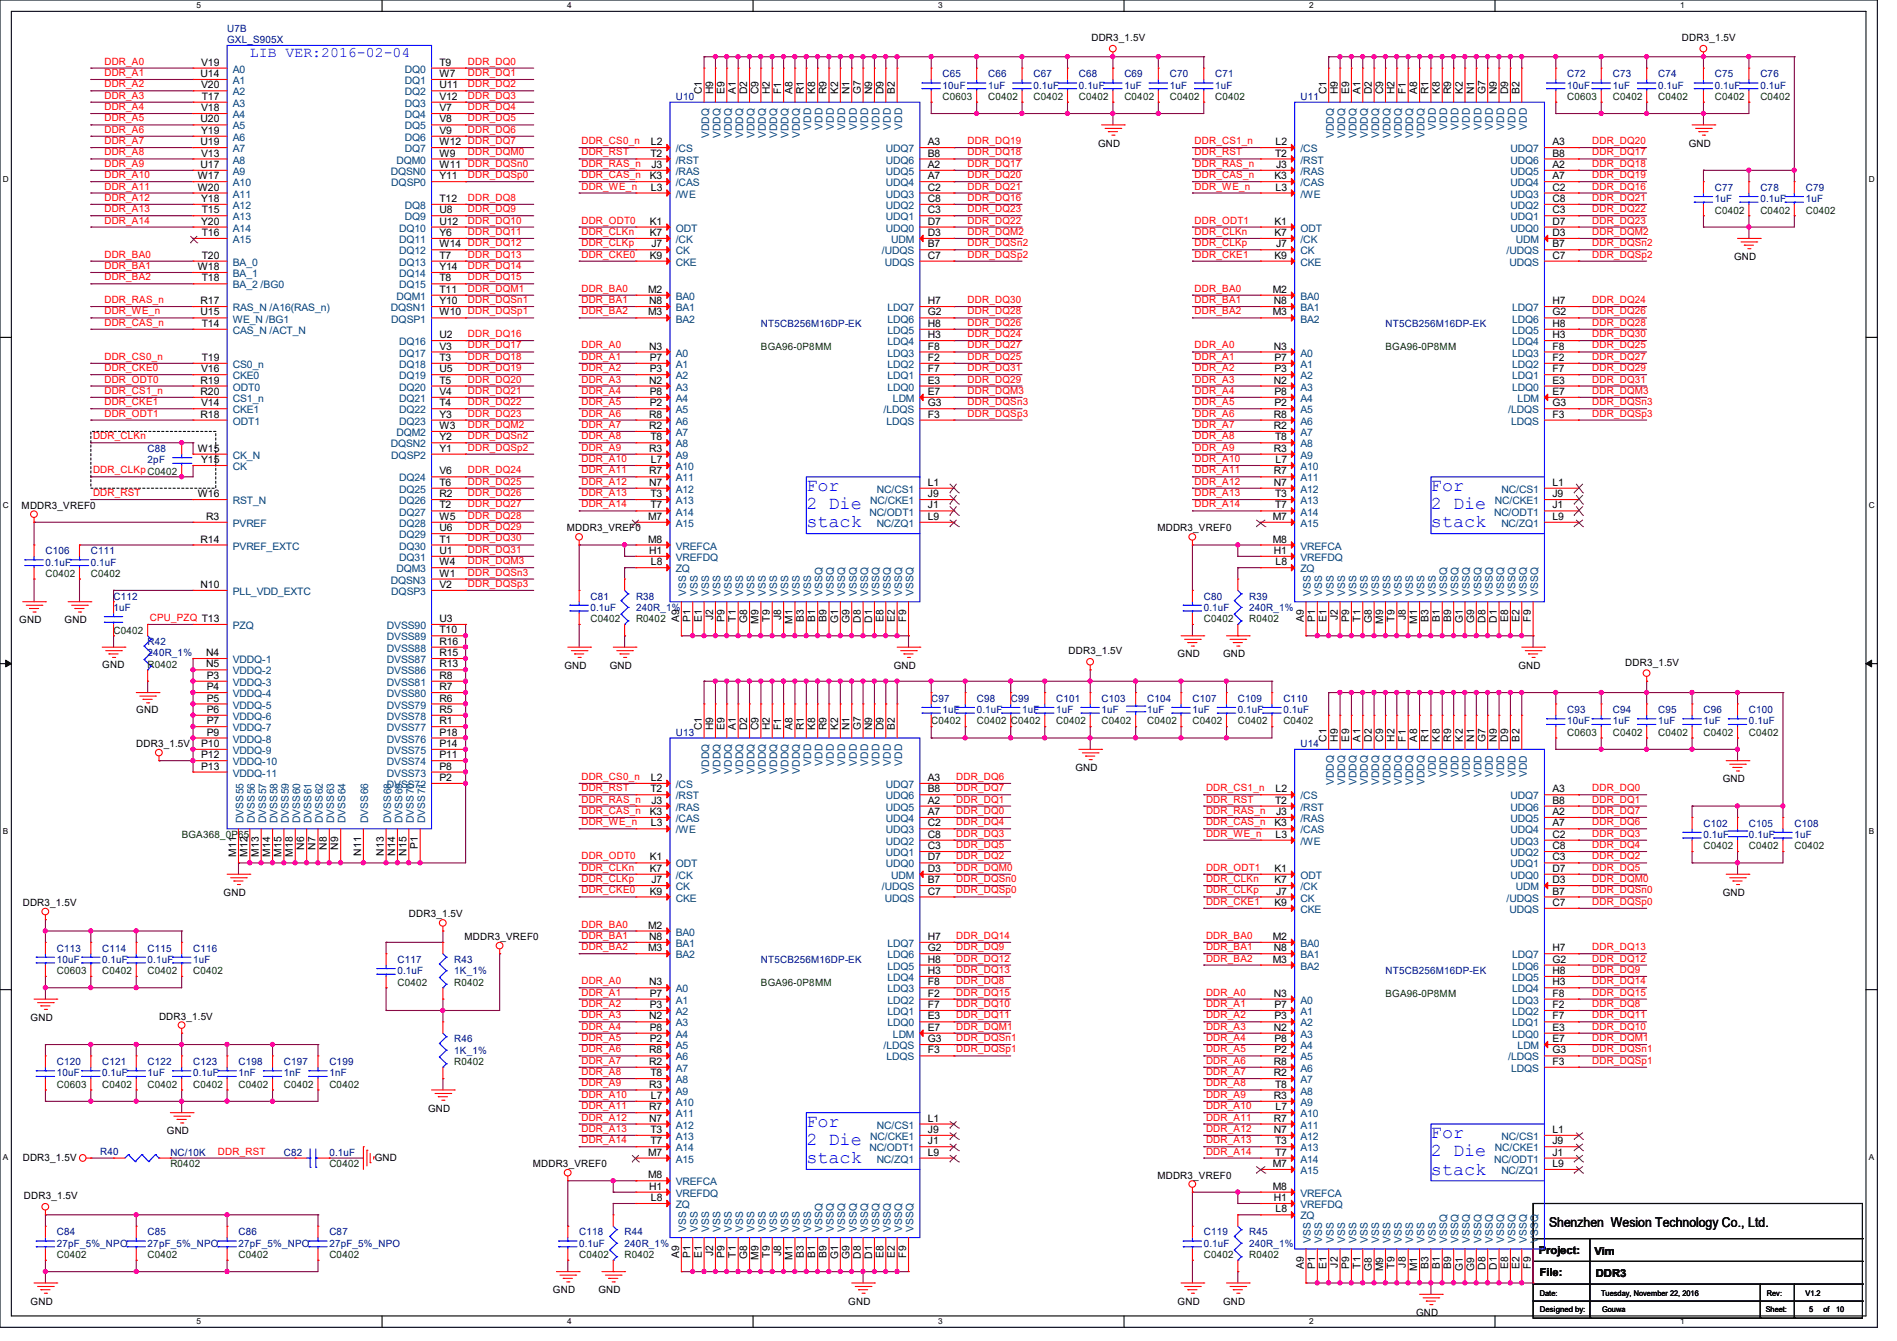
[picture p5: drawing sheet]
<svg xmlns="http://www.w3.org/2000/svg" width="297mm" height="210mm" viewBox="0 0 297 210" stroke-linecap="round" stroke-linejoin="round" font-family="sans-serif">
<defs><g id="words">
<g font-size="2.8" fill="#00f">
<text x="126.2" y="76.9">For</text>
<text x="224" y="76.9">For</text>
<text x="126.2" y="79.8">2 Die</text>
<text x="126.2" y="82.6">stack</text>
<text x="224" y="79.8">2 Die</text>
<text x="224" y="82.6">stack</text>
<text x="126.2" y="176.5">For</text>
<text x="126.2" y="179.3">2 Die</text>
<text x="224" y="178.3">For</text>
<text x="126.2" y="182.2">stack</text>
<text x="224" y="181.1">2 Die</text>
<text x="224" y="183.9">stack</text>
</g>
<text font-size="2.3" fill="#00f" x="39.1" y="9">LIB VER:2016-02-04</text>
<text font-size="2.1" x="242.5" y="192.2">Shenzhen Wesion Technology Co., Ltd.</text>
<g font-size="1.7">
<text x="240.9" y="196.3">Project:</text>
<text x="249.7" y="196.5">Vim</text>
<text x="241.1" y="199.9">File:</text>
<text x="249.8" y="200">DDR3</text>
</g>
<g font-size="1.6" fill="#000080">
<text x="35.6" y="5">U7B</text>
<text x="35.6" y="6.8">GXL_S905X</text>
<text x="105.8" y="15.7">U10</text>
<text x="147.6" y="12.1">C65</text>
<text x="147.6" y="13.9">10uF</text>
<text x="154.7" y="12.1">C66</text>
<text x="154.7" y="13.9">1uF</text>
<text x="161.8" y="12.1">C67</text>
<text x="161.8" y="13.9">0.1uF</text>
<text x="168.9" y="12.1">C68</text>
<text x="168.9" y="13.9">0.1uF</text>
<text x="176" y="12.1">C69</text>
<text x="176" y="13.9">1uF</text>
<text x="183.1" y="12.1">C70</text>
<text x="183.1" y="13.9">1uF</text>
<text x="190.3" y="12.1">C71</text>
<text x="190.3" y="13.9">1uF</text>
<text x="203.6" y="15.7">U11</text>
<text x="245.4" y="12.1">C72</text>
<text x="245.4" y="13.9">10uF</text>
<text x="252.5" y="12.1">C73</text>
<text x="252.5" y="13.9">1uF</text>
<text x="259.6" y="12.1">C74</text>
<text x="259.6" y="13.9">0.1uF</text>
<text x="268.5" y="12.1">C75</text>
<text x="268.5" y="13.9">0.1uF</text>
<text x="275.6" y="12.1">C76</text>
<text x="275.6" y="13.9">0.1uF</text>
<text x="268.5" y="29.9">C77</text>
<text x="275.6" y="29.9">C78</text>
<text x="282.7" y="29.9">C79</text>
<text x="268.5" y="31.7">1uF</text>
<text x="275.6" y="31.7">0.1uF</text>
<text x="282.7" y="31.7">1uF</text>
<text x="119.1" y="51.2">NT5CB256M16DP-EK</text>
<text x="216.9" y="51.2">NT5CB256M16DP-EK</text>
<text x="23.1" y="70.8">C88</text>
<text x="23.1" y="72.6">2pF</text>
<text x="7.1" y="86.8">C106</text>
<text x="7.1" y="88.6">0.1uF</text>
<text x="14.2" y="86.8">C111</text>
<text x="14.2" y="88.6">0.1uF</text>
<text x="17.8" y="93.9">C112</text>
<text x="17.8" y="95.7">1uF</text>
<text x="92.5" y="93.9">C81</text>
<text x="92.5" y="95.7">0.1uF</text>
<text x="99.6" y="93.9">R38</text>
<text x="99.6" y="95.7">240R_1%</text>
<text x="188.5" y="93.9">C80</text>
<text x="188.5" y="95.7">0.1uF</text>
<text x="195.6" y="93.9">R39</text>
<text x="195.6" y="95.7">240R_1%</text>
<text x="23.1" y="101">R42</text>
<text x="23.1" y="102.8">240R_1%</text>
<text x="145.8" y="109.9">C97</text>
<text x="147.6" y="111.7">1uF</text>
<text x="152.9" y="109.9">C98</text>
<text x="152.9" y="111.7">0.1uF</text>
<text x="158.3" y="109.9">C99</text>
<text x="160" y="111.7">1uF</text>
<text x="165.4" y="109.9">C101</text>
<text x="165.4" y="111.7">1uF</text>
<text x="172.5" y="109.9">C103</text>
<text x="172.5" y="111.7">1uF</text>
<text x="179.6" y="109.9">C104</text>
<text x="179.6" y="111.7">1uF</text>
<text x="186.7" y="109.9">C107</text>
<text x="186.7" y="111.7">1uF</text>
<text x="193.8" y="109.9">C109</text>
<text x="193.8" y="111.7">0.1uF</text>
<text x="200.9" y="109.9">C110</text>
<text x="200.9" y="111.7">0.1uF</text>
<text x="245.4" y="111.7">C93</text>
<text x="245.4" y="113.5">10uF</text>
<text x="252.5" y="111.7">C94</text>
<text x="252.5" y="113.5">1uF</text>
<text x="259.6" y="111.7">C95</text>
<text x="259.6" y="113.5">1uF</text>
<text x="266.7" y="111.7">C96</text>
<text x="266.7" y="113.5">1uF</text>
<text x="273.8" y="111.7">C100</text>
<text x="273.8" y="113.5">0.1uF</text>
<text x="105.8" y="115.2">U13</text>
<text x="203.6" y="117">U14</text>
<text x="266.7" y="129.5">C102</text>
<text x="266.7" y="131.2">0.1uF</text>
<text x="273.8" y="129.5">C105</text>
<text x="273.8" y="131.2">0.1uF</text>
<text x="280.9" y="129.5">C108</text>
<text x="280.9" y="131.2">1uF</text>
<text x="8.9" y="149">C113</text>
<text x="16" y="149">C114</text>
<text x="23.1" y="149">C115</text>
<text x="30.2" y="149">C116</text>
<text x="8.9" y="150.8">10uF</text>
<text x="16" y="150.8">0.1uF</text>
<text x="23.1" y="150.8">0.1uF</text>
<text x="30.2" y="150.8">1uF</text>
<text x="62.2" y="150.8">C117</text>
<text x="62.2" y="152.6">0.1uF</text>
<text x="71.1" y="150.8">R43</text>
<text x="71.1" y="152.6">1K_1%</text>
<text x="119.1" y="150.8">NT5CB256M16DP-EK</text>
<text x="216.9" y="152.6">NT5CB256M16DP-EK</text>
<text x="8.9" y="166.8">C120</text>
<text x="16" y="166.8">C121</text>
<text x="23.1" y="166.8">C122</text>
<text x="30.2" y="166.8">C123</text>
<text x="37.3" y="166.8">C198</text>
<text x="44.5" y="166.8">C197</text>
<text x="51.6" y="166.8">C199</text>
<text x="71.1" y="163.2">R46</text>
<text x="71.1" y="165">1K_1%</text>
<text x="8.9" y="168.6">10uF</text>
<text x="16" y="168.6">0.1uF</text>
<text x="23.1" y="168.6">1uF</text>
<text x="30.2" y="168.6">0.1uF</text>
<text x="37.3" y="168.6">1nF</text>
<text x="44.5" y="168.6">1nF</text>
<text x="51.6" y="168.6">1nF</text>
<text x="15.7" y="180.8">R40</text>
<text x="26.7" y="181">NC/10K</text>
<text x="44.5" y="181">C82</text>
<text x="51.6" y="181">0.1uF</text>
<text x="8.9" y="193.5">C84</text>
<text x="8.9" y="195.2">27pF_5%_NPO</text>
<text x="23.1" y="193.5">C85</text>
<text x="23.1" y="195.2">27pF_5%_NPO</text>
<text x="37.3" y="193.5">C86</text>
<text x="37.3" y="195.2">27pF_5%_NPO</text>
<text x="51.6" y="193.5">C87</text>
<text x="51.6" y="195.2">27pF_5%_NPO</text>
<text x="90.7" y="193.5">C118</text>
<text x="90.7" y="195.2">0.1uF</text>
<text x="97.8" y="193.5">R44</text>
<text x="97.8" y="195.2">240R_1%</text>
<text x="188.5" y="193.5">C119</text>
<text x="188.5" y="195.2">0.1uF</text>
<text x="195.6" y="193.5">R45</text>
<text x="195.6" y="195.2">240R_1%</text>
</g>
<g font-size="1.6" fill="#f00">
<text x="16.3" y="10.1">DDR_A0</text>
<text x="16.3" y="11.9">DDR_A1</text>
<text x="73.2" y="10.1">DDR_DQ0</text>
<text x="73.2" y="11.9">DDR_DQ1</text>
<text x="16.3" y="13.7">DDR_A2</text>
<text x="16.3" y="15.5">DDR_A3</text>
<text x="16.3" y="17.2">DDR_A4</text>
<text x="73.2" y="13.7">DDR_DQ2</text>
<text x="73.2" y="15.5">DDR_DQ3</text>
<text x="73.2" y="17.2">DDR_DQ4</text>
<text x="16.3" y="19">DDR_A5</text>
<text x="16.3" y="20.8">DDR_A6</text>
<text x="16.3" y="22.6">DDR_A7</text>
<text x="73.2" y="19">DDR_DQ5</text>
<text x="73.2" y="20.8">DDR_DQ6</text>
<text x="91" y="22.6">DDR_CS0_n</text>
<text x="151.5" y="22.6">DDR_DQ19</text>
<text x="187" y="22.6">DDR_CS1_n</text>
<text x="249.3" y="22.6">DDR_DQ20</text>
<text x="16.3" y="27.9">DDR_A10</text>
<text x="16.3" y="29.7">DDR_A11</text>
<text x="16.3" y="24.3">DDR_A8</text>
<text x="16.3" y="26.1">DDR_A9</text>
<text x="73.2" y="24.3">DDR_DQM0</text>
<text x="73.2" y="27.9">DDR_DQSp0</text>
<text x="91" y="29.7">DDR_WE_n</text>
<text x="91" y="26.1">DDR_RAS_n</text>
<text x="91" y="27.9">DDR_CAS_n</text>
<text x="91" y="24.3">DDR_RST</text>
<text x="151.5" y="24.3">DDR_DQ18</text>
<text x="151.5" y="29.7">DDR_DQ21</text>
<text x="151.5" y="26.1">DDR_DQ17</text>
<text x="151.5" y="27.9">DDR_DQ20</text>
<text x="187" y="29.7">DDR_WE_n</text>
<text x="187" y="26.1">DDR_RAS_n</text>
<text x="187" y="27.9">DDR_CAS_n</text>
<text x="187" y="24.3">DDR_RST</text>
<text x="249.3" y="26.1">DDR_DQ18</text>
<text x="249.3" y="29.7">DDR_DQ16</text>
<text x="249.3" y="27.9">DDR_DQ19</text>
<text x="249.3" y="24.3">DDR_DQ17</text>
<text x="16.3" y="31.5">DDR_A12</text>
<text x="16.3" y="33.2">DDR_A13</text>
<text x="16.3" y="35">DDR_A14</text>
<text x="73.2" y="35">DDR_DQ10</text>
<text x="73.2" y="33.2">DDR_DQ9</text>
<text x="73.2" y="31.5">DDR_DQ8</text>
<text x="91" y="35">DDR_ODT0</text>
<text x="151.5" y="31.5">DDR_DQ16</text>
<text x="151.5" y="33.2">DDR_DQ23</text>
<text x="151.5" y="35">DDR_DQ22</text>
<text x="187" y="35">DDR_ODT1</text>
<text x="249.3" y="31.5">DDR_DQ21</text>
<text x="249.3" y="35">DDR_DQ23</text>
<text x="249.3" y="33.2">DDR_DQ22</text>
<text x="16.3" y="40.3">DDR_BA0</text>
<text x="73.2" y="40.3">DDR_DQ13</text>
<text x="73.2" y="36.8">DDR_DQ11</text>
<text x="91" y="38.6">DDR_CLKp</text>
<text x="91" y="36.8">DDR_CLKn</text>
<text x="91" y="40.3">DDR_CKE0</text>
<text x="151.5" y="38.6">DDR_DQSn2</text>
<text x="151.5" y="40.3">DDR_DQSp2</text>
<text x="151.5" y="36.8">DDR_DQM2</text>
<text x="187" y="38.6">DDR_CLKp</text>
<text x="187" y="36.8">DDR_CLKn</text>
<text x="187" y="40.3">DDR_CKE1</text>
<text x="249.3" y="38.6">DDR_DQSn2</text>
<text x="249.3" y="40.3">DDR_DQSp2</text>
<text x="249.3" y="36.8">DDR_DQM2</text>
<text x="16.3" y="42.1">DDR_BA1</text>
<text x="16.3" y="43.9">DDR_BA2</text>
<text x="16.3" y="47.5">DDR_RAS_n</text>
<text x="73.2" y="42.1">DDR_DQ14</text>
<text x="73.2" y="43.9">DDR_DQ15</text>
<text x="73.2" y="47.5">DDR_DQSn1</text>
<text x="73.2" y="45.7">DDR_DQM1</text>
<text x="91" y="47.5">DDR_BA1</text>
<text x="91" y="45.7">DDR_BA0</text>
<text x="151.5" y="47.5">DDR_DQ30</text>
<text x="187" y="47.5">DDR_BA1</text>
<text x="187" y="45.7">DDR_BA0</text>
<text x="249.3" y="47.5">DDR_DQ24</text>
<text x="16.3" y="51">DDR_CAS_n</text>
<text x="16.3" y="49.2">DDR_WE_n</text>
<text x="73.2" y="52.8">DDR_DQ16</text>
<text x="91" y="49.2">DDR_BA2</text>
<text x="151.5" y="51">DDR_DQ26</text>
<text x="151.5" y="52.8">DDR_DQ24</text>
<text x="151.5" y="49.2">DDR_DQ28</text>
<text x="187" y="49.2">DDR_BA2</text>
<text x="249.3" y="51">DDR_DQ28</text>
<text x="249.3" y="52.8">DDR_DQ30</text>
<text x="249.3" y="49.2">DDR_DQ26</text>
<text x="16.3" y="56.3">DDR_CS0_n</text>
<text x="16.3" y="58.1">DDR_CKE0</text>
<text x="16.3" y="59.9">DDR_ODT0</text>
<text x="73.2" y="56.3">DDR_DQ18</text>
<text x="73.2" y="58.1">DDR_DQ19</text>
<text x="73.2" y="59.9">DDR_DQ20</text>
<text x="73.2" y="54.6">DDR_DQ17</text>
<text x="91" y="56.3">DDR_A1</text>
<text x="91" y="59.9">DDR_A3</text>
<text x="91" y="58.1">DDR_A2</text>
<text x="91" y="54.6">DDR_A0</text>
<text x="151.5" y="58.1">DDR_DQ31</text>
<text x="151.5" y="56.3">DDR_DQ25</text>
<text x="151.5" y="59.9">DDR_DQ29</text>
<text x="151.5" y="54.6">DDR_DQ27</text>
<text x="187" y="56.3">DDR_A1</text>
<text x="187" y="59.9">DDR_A3</text>
<text x="187" y="58.1">DDR_A2</text>
<text x="187" y="54.6">DDR_A0</text>
<text x="249.3" y="54.6">DDR_DQ25</text>
<text x="249.3" y="58.1">DDR_DQ29</text>
<text x="249.3" y="56.3">DDR_DQ27</text>
<text x="249.3" y="59.9">DDR_DQ31</text>
<text x="16.3" y="61.7">DDR_CS1_n</text>
<text x="16.3" y="63.5">DDR_CKE1</text>
<text x="16.3" y="65.2">DDR_ODT1</text>
<text x="73.2" y="61.7">DDR_DQ21</text>
<text x="73.2" y="63.5">DDR_DQ22</text>
<text x="73.2" y="65.2">DDR_DQ23</text>
<text x="91" y="61.7">DDR_A4</text>
<text x="91" y="63.5">DDR_A5</text>
<text x="91" y="65.2">DDR_A6</text>
<text x="151.5" y="63.5">DDR_DQSn3</text>
<text x="151.5" y="65.2">DDR_DQSp3</text>
<text x="151.5" y="61.7">DDR_DQM3</text>
<text x="187" y="61.7">DDR_A4</text>
<text x="187" y="63.5">DDR_A5</text>
<text x="187" y="65.2">DDR_A6</text>
<text x="249.3" y="63.5">DDR_DQSn3</text>
<text x="249.3" y="65.2">DDR_DQSp3</text>
<text x="249.3" y="61.7">DDR_DQM3</text>
<text x="14.6" y="68.8">DDR_CLKn</text>
<text x="73.2" y="67">DDR_DQM2</text>
<text x="73.2" y="70.6">DDR_DQSp2</text>
<text x="73.2" y="68.8">DDR_DQSn2</text>
<text x="91" y="67">DDR_A7</text>
<text x="91" y="68.8">DDR_A8</text>
<text x="91" y="70.6">DDR_A9</text>
<text x="187" y="67">DDR_A7</text>
<text x="187" y="68.8">DDR_A8</text>
<text x="187" y="70.6">DDR_A9</text>
<text x="14.6" y="74.1">DDR_CLKp C0402</text>
<text x="14.6" y="77.7">DDR_RST</text>
<text x="73.2" y="74.1">DDR_DQ24</text>
<text x="73.2" y="75.9">DDR_DQ25</text>
<text x="73.2" y="77.7">DDR_DQ26</text>
<text x="91" y="72.3">DDR_A10</text>
<text x="91" y="75.9">DDR_A12</text>
<text x="91" y="77.7">DDR_A13</text>
<text x="91" y="74.1">DDR_A11</text>
<text x="187" y="72.3">DDR_A10</text>
<text x="187" y="75.9">DDR_A12</text>
<text x="187" y="77.7">DDR_A13</text>
<text x="187" y="74.1">DDR_A11</text>
<text x="73.2" y="79.5">DDR_DQ27</text>
<text x="73.2" y="81.2">DDR_DQ28</text>
<text x="73.2" y="83">DDR_DQ29</text>
<text x="91" y="79.5">DDR_A14</text>
<text x="187" y="79.5">DDR_A14</text>
<text x="73.2" y="88.3">DDR_DQM3</text>
<text x="73.2" y="84.8">DDR_DQ30</text>
<text x="73.2" y="86.6">DDR_DQ31</text>
<text x="73.2" y="90.1">DDR_DQSn3</text>
<text x="73.2" y="91.9">DDR_DQSp3</text>
<text x="23.5" y="97.2">CPU_PZQ T13</text>
<text x="91" y="123.9">DDR_RST</text>
<text x="91" y="122.1">DDR_CS0_n</text>
<text x="91" y="125.7">DDR_RAS_n</text>
<text x="149.7" y="125.7">DDR_DQ1</text>
<text x="149.7" y="123.9">DDR_DQ7</text>
<text x="149.7" y="122.1">DDR_DQ6</text>
<text x="188.8" y="125.7">DDR_RST</text>
<text x="188.8" y="123.9">DDR_CS1_n</text>
<text x="249.3" y="125.7">DDR_DQ1</text>
<text x="249.3" y="123.9">DDR_DQ0</text>
<text x="91" y="127.5">DDR_CAS_n</text>
<text x="91" y="129.2">DDR_WE_n</text>
<text x="149.7" y="127.5">DDR_DQ0</text>
<text x="149.7" y="129.2">DDR_DQ4</text>
<text x="149.7" y="131">DDR_DQ3</text>
<text x="188.8" y="127.5">DDR_RAS_n</text>
<text x="188.8" y="129.2">DDR_CAS_n</text>
<text x="188.8" y="131">DDR_WE_n</text>
<text x="249.3" y="129.2">DDR_DQ6</text>
<text x="249.3" y="131">DDR_DQ3</text>
<text x="249.3" y="127.5">DDR_DQ7</text>
<text x="91" y="136.4">DDR_CLKn</text>
<text x="91" y="134.6">DDR_ODT0</text>
<text x="149.7" y="136.4">DDR_DQM0</text>
<text x="149.7" y="134.6">DDR_DQ2</text>
<text x="149.7" y="132.8">DDR_DQ5</text>
<text x="188.8" y="136.4">DDR_ODT1</text>
<text x="249.3" y="136.4">DDR_DQ5</text>
<text x="249.3" y="132.8">DDR_DQ4</text>
<text x="249.3" y="134.6">DDR_DQ2</text>
<text x="91" y="139.9">DDR_CKE0</text>
<text x="91" y="138.1">DDR_CLKp</text>
<text x="149.7" y="139.9">DDR_DQSp0</text>
<text x="149.7" y="138.1">DDR_DQSn0</text>
<text x="188.8" y="141.7">DDR_CKE1</text>
<text x="188.8" y="139.9">DDR_CLKp</text>
<text x="188.8" y="138.1">DDR_CLKn</text>
<text x="249.3" y="141.7">DDR_DQSp0</text>
<text x="249.3" y="139.9">DDR_DQSn0</text>
<text x="249.3" y="138.1">DDR_DQM0</text>
<text x="91" y="147">DDR_BA1</text>
<text x="91" y="145.2">DDR_BA0</text>
<text x="91" y="148.8">DDR_BA2</text>
<text x="149.7" y="147">DDR_DQ14</text>
<text x="149.7" y="148.8">DDR_DQ9</text>
<text x="188.8" y="148.8">DDR_BA1</text>
<text x="188.8" y="147">DDR_BA0</text>
<text x="249.3" y="148.8">DDR_DQ13</text>
<text x="91" y="155.9">DDR_A1</text>
<text x="91" y="154.1">DDR_A0</text>
<text x="149.7" y="150.6">DDR_DQ12</text>
<text x="149.7" y="155.9">DDR_DQ15</text>
<text x="149.7" y="152.4">DDR_DQ13</text>
<text x="149.7" y="154.1">DDR_DQ8</text>
<text x="188.8" y="155.9">DDR_A0</text>
<text x="188.8" y="150.6">DDR_BA2</text>
<text x="249.3" y="155.9">DDR_DQ15</text>
<text x="249.3" y="150.6">DDR_DQ12</text>
<text x="249.3" y="152.4">DDR_DQ9</text>
<text x="249.3" y="154.1">DDR_DQ14</text>
<text x="91" y="159.5">DDR_A3</text>
<text x="91" y="161.2">DDR_A4</text>
<text x="91" y="157.7">DDR_A2</text>
<text x="149.7" y="161.2">DDR_DQM1</text>
<text x="149.7" y="157.7">DDR_DQ10</text>
<text x="149.7" y="159.5">DDR_DQ11</text>
<text x="188.8" y="157.7">DDR_A1</text>
<text x="188.8" y="161.2">DDR_A3</text>
<text x="188.8" y="159.5">DDR_A2</text>
<text x="249.3" y="159.5">DDR_DQ11</text>
<text x="249.3" y="161.2">DDR_DQ10</text>
<text x="249.3" y="157.7">DDR_DQ8</text>
<text x="91" y="166.6">DDR_A7</text>
<text x="91" y="163">DDR_A5</text>
<text x="91" y="164.8">DDR_A6</text>
<text x="149.7" y="163">DDR_DQSn1</text>
<text x="149.7" y="164.8">DDR_DQSp1</text>
<text x="188.8" y="163">DDR_A4</text>
<text x="188.8" y="164.8">DDR_A5</text>
<text x="188.8" y="166.6">DDR_A6</text>
<text x="249.3" y="164.8">DDR_DQSn1</text>
<text x="249.3" y="166.6">DDR_DQSp1</text>
<text x="249.3" y="163">DDR_DQM1</text>
<text x="91" y="171.9">DDR_A10</text>
<text x="91" y="168.4">DDR_A8</text>
<text x="91" y="173.7">DDR_A11</text>
<text x="91" y="170.1">DDR_A9</text>
<text x="188.8" y="173.7">DDR_A10</text>
<text x="188.8" y="168.4">DDR_A7</text>
<text x="188.8" y="170.1">DDR_A8</text>
<text x="188.8" y="171.9">DDR_A9</text>
<text x="91" y="175.5">DDR_A12</text>
<text x="91" y="177.2">DDR_A13</text>
<text x="91" y="179">DDR_A14</text>
<text x="188.8" y="177.2">DDR_A12</text>
<text x="188.8" y="179">DDR_A13</text>
<text x="188.8" y="175.5">DDR_A11</text>
<text x="34.1" y="180.8">DDR_RST</text>
<text x="188.8" y="180.8">DDR_A14</text>
</g>
<g font-size="1.6">
<text x="31.5" y="10.3">V19</text>
<text x="68.8" y="10.3">T9</text>
<text x="170.9" y="6.4">DDR3_1.5V</text>
<text x="263.3" y="6.4">DDR3_1.5V</text>
<text x="31.4" y="12.1">U14</text>
<text x="31.5" y="13.8">V20</text>
<text x="31.5" y="17.4">V18</text>
<text x="31.6" y="15.6">T17</text>
<text x="68.8" y="13.8">U11</text>
<text x="68.8" y="12.1">W7</text>
<text x="68.8" y="17.4">V7</text>
<text x="68.8" y="15.6">V12</text>
<text x="109.9" y="14.8" transform="rotate(-90 109.9 14.8)">C1</text>
<text x="111.6" y="14.8" transform="rotate(-90 111.6 14.8)">H9</text>
<text x="113.4" y="14.8" transform="rotate(-90 113.4 14.8)">E9</text>
<text x="115.2" y="14.8" transform="rotate(-90 115.2 14.8)">A1</text>
<text x="117" y="14.8" transform="rotate(-90 117 14.8)">D2</text>
<text x="118.8" y="14.8" transform="rotate(-90 118.8 14.8)">C9</text>
<text x="120.5" y="14.8" transform="rotate(-90 120.5 14.8)">H2</text>
<text x="122.3" y="14.8" transform="rotate(-90 122.3 14.8)">F1</text>
<text x="124.1" y="14.8" transform="rotate(-90 124.1 14.8)">A8</text>
<text x="125.9" y="14.8" transform="rotate(-90 125.9 14.8)">R1</text>
<text x="127.6" y="14.8" transform="rotate(-90 127.6 14.8)">K8</text>
<text x="129.4" y="14.8" transform="rotate(-90 129.4 14.8)">R9</text>
<text x="131.2" y="14.8" transform="rotate(-90 131.2 14.8)">K2</text>
<text x="133" y="14.8" transform="rotate(-90 133 14.8)">N1</text>
<text x="134.8" y="14.8" transform="rotate(-90 134.8 14.8)">G7</text>
<text x="136.5" y="14.8" transform="rotate(-90 136.5 14.8)">N9</text>
<text x="138.3" y="14.8" transform="rotate(-90 138.3 14.8)">D9</text>
<text x="140.1" y="14.8" transform="rotate(-90 140.1 14.8)">B2</text>
<text x="207.7" y="14.8" transform="rotate(-90 207.7 14.8)">C1</text>
<text x="209.4" y="14.8" transform="rotate(-90 209.4 14.8)">H9</text>
<text x="211.2" y="14.8" transform="rotate(-90 211.2 14.8)">E9</text>
<text x="213" y="14.8" transform="rotate(-90 213 14.8)">A1</text>
<text x="214.8" y="14.8" transform="rotate(-90 214.8 14.8)">D2</text>
<text x="216.6" y="14.8" transform="rotate(-90 216.6 14.8)">C9</text>
<text x="218.3" y="14.8" transform="rotate(-90 218.3 14.8)">H2</text>
<text x="220.1" y="14.8" transform="rotate(-90 220.1 14.8)">F1</text>
<text x="221.9" y="14.8" transform="rotate(-90 221.9 14.8)">A8</text>
<text x="223.7" y="14.8" transform="rotate(-90 223.7 14.8)">R1</text>
<text x="225.4" y="14.8" transform="rotate(-90 225.4 14.8)">K8</text>
<text x="227.2" y="14.8" transform="rotate(-90 227.2 14.8)">R9</text>
<text x="229" y="14.8" transform="rotate(-90 229 14.8)">K2</text>
<text x="230.8" y="14.8" transform="rotate(-90 230.8 14.8)">N1</text>
<text x="232.6" y="14.8" transform="rotate(-90 232.6 14.8)">G7</text>
<text x="234.3" y="14.8" transform="rotate(-90 234.3 14.8)">N9</text>
<text x="236.1" y="14.8" transform="rotate(-90 236.1 14.8)">D9</text>
<text x="237.9" y="14.8" transform="rotate(-90 237.9 14.8)">B2</text>
<text x="31.4" y="19.2">U20</text>
<text x="31.4" y="22.7">U19</text>
<text x="31.5" y="21">Y19</text>
<text x="68.8" y="22.7">W12 DDR_DQ7</text>
<text x="68.8" y="21">V9</text>
<text x="68.8" y="19.2">V8</text>
<text x="101.9" y="22.7">L2</text>
<text x="145.3" y="22.7">A3</text>
<text x="171.9" y="22.9">GND</text>
<text x="199.7" y="22.7">L2</text>
<text x="243.1" y="22.7">A3</text>
<text x="264.4" y="22.9">GND</text>
<text x="30.9" y="29.8">W20</text>
<text x="30.9" y="28.1">W17</text>
<text x="31.4" y="26.3">U17</text>
<text x="31.5" y="24.5">V13</text>
<text x="68.8" y="28.1">Y11</text>
<text x="68.8" y="24.5">W9</text>
<text x="68.8" y="26.3">W11 DDR_DQSn0</text>
<text x="101.7" y="28.1">K3</text>
<text x="101.8" y="24.5">T2</text>
<text x="101.9" y="29.8">L3</text>
<text x="102" y="26.3">J3</text>
<text x="145.3" y="29.8">C2</text>
<text x="145.3" y="28.1">A7</text>
<text x="145.3" y="26.3">A2</text>
<text x="145.3" y="24.5">B8</text>
<text x="199.5" y="28.1">K3</text>
<text x="199.6" y="24.5">T2</text>
<text x="199.7" y="29.8">L3</text>
<text x="199.8" y="26.3">J3</text>
<text x="243.1" y="29.8">C2</text>
<text x="243.1" y="28.1">A7</text>
<text x="243.1" y="26.3">A2</text>
<text x="243.1" y="24.5">B8</text>
<text x="31.5" y="31.6">Y18</text>
<text x="31.5" y="35.2">Y20</text>
<text x="31.6" y="33.4">T15</text>
<text x="68.8" y="31.6">T12</text>
<text x="68.8" y="35.2">U12</text>
<text x="68.8" y="33.4">U8</text>
<text x="101.7" y="35.2">K1</text>
<text x="145.3" y="35.2">D7</text>
<text x="145.3" y="33.4">C3</text>
<text x="145.3" y="31.6">C8</text>
<text x="199.5" y="35.2">K1</text>
<text x="243.1" y="35.2">D7</text>
<text x="243.1" y="33.4">C3</text>
<text x="243.1" y="31.6">C8</text>
<text x="31.6" y="37">T16</text>
<text x="31.6" y="40.5">T20</text>
<text x="68.8" y="40.5">T7</text>
<text x="68.8" y="38.7">W14 DDR_DQ12</text>
<text x="68.8" y="37">Y6</text>
<text x="101.7" y="37">K7</text>
<text x="101.7" y="40.5">K9</text>
<text x="102" y="38.7">J7</text>
<text x="145.3" y="38.7">B7</text>
<text x="145.3" y="37">D3</text>
<text x="145.3" y="40.5">C7</text>
<text x="199.5" y="37">K7</text>
<text x="199.5" y="40.5">K9</text>
<text x="199.8" y="38.7">J7</text>
<text x="243.1" y="38.7">B7</text>
<text x="243.1" y="37">D3</text>
<text x="243.1" y="40.5">C7</text>
<text x="271.5" y="40.7">GND</text>
<text x="30.9" y="42.3">W18</text>
<text x="31.4" y="47.6">R17</text>
<text x="31.6" y="44.1">T18</text>
<text x="68.8" y="45.8">T11</text>
<text x="68.8" y="44.1">T8</text>
<text x="68.8" y="47.6">Y10</text>
<text x="68.8" y="42.3">Y14</text>
<text x="101.5" y="45.8">M2</text>
<text x="101.7" y="47.6">N8</text>
<text x="145.3" y="47.6">H7</text>
<text x="199.3" y="45.8">M2</text>
<text x="199.4" y="47.6">N8</text>
<text x="243.1" y="47.6">H7</text>
<text x="31.4" y="49.4">U15</text>
<text x="31.6" y="51.2">T14</text>
<text x="68.8" y="49.4">W10 DDR_DQSp1</text>
<text x="68.8" y="53">U2</text>
<text x="101.5" y="49.4">M3</text>
<text x="145.3" y="53">H3</text>
<text x="145.3" y="51.2">H8</text>
<text x="145.3" y="49.4">G2</text>
<text x="199.3" y="49.4">M3</text>
<text x="243.1" y="53">H3</text>
<text x="243.1" y="51.2">H8</text>
<text x="243.1" y="49.4">G2</text>
<text x="31.5" y="58.3">V16</text>
<text x="31.6" y="56.5">T19</text>
<text x="68.8" y="56.5">T3</text>
<text x="68.8" y="54.7">V3</text>
<text x="68.8" y="58.3">U5</text>
<text x="101.7" y="54.7">N3</text>
<text x="101.7" y="56.5">P7</text>
<text x="101.7" y="58.3">P3</text>
<text x="145.3" y="58.3">F7</text>
<text x="145.3" y="56.5">F2</text>
<text x="145.3" y="54.7">F8</text>
<text x="199.4" y="54.7">N3</text>
<text x="199.5" y="56.5">P7</text>
<text x="199.5" y="58.3">P3</text>
<text x="243.1" y="58.3">F7</text>
<text x="243.1" y="56.5">F2</text>
<text x="243.1" y="54.7">F8</text>
<text x="31.4" y="60.1">R19</text>
<text x="31.4" y="65.4">R18</text>
<text x="31.4" y="61.8">R20</text>
<text x="31.5" y="63.6">V14</text>
<text x="68.8" y="63.6">T4</text>
<text x="68.8" y="60.1">T5</text>
<text x="68.8" y="65.4">Y3</text>
<text x="68.8" y="61.8">V4</text>
<text x="101.7" y="60.1">N2</text>
<text x="101.7" y="65.4">R8</text>
<text x="101.7" y="61.8">P8</text>
<text x="101.7" y="63.6">P2</text>
<text x="145.3" y="63.6">G3</text>
<text x="145.3" y="61.8">E7</text>
<text x="145.3" y="60.1">E3</text>
<text x="145.3" y="65.4">F3</text>
<text x="199.4" y="60.1">N2</text>
<text x="199.4" y="65.4">R8</text>
<text x="199.5" y="61.8">P8</text>
<text x="199.5" y="63.6">P2</text>
<text x="243.1" y="63.6">G3</text>
<text x="243.1" y="61.8">E7</text>
<text x="243.1" y="60.1">E3</text>
<text x="243.1" y="65.4">F3</text>
<text x="30.9" y="70.7">W15</text>
<text x="68.8" y="70.7">Y1</text>
<text x="68.8" y="67.2">W3</text>
<text x="68.8" y="69">Y2</text>
<text x="101.7" y="67.2">R2</text>
<text x="101.7" y="70.7">R3</text>
<text x="101.8" y="69">T8</text>
<text x="199.4" y="67.2">R2</text>
<text x="199.4" y="70.7">R3</text>
<text x="199.6" y="69">T8</text>
<text x="30.9" y="77.9">W16</text>
<text x="31.5" y="72.5">Y15</text>
<text x="68.8" y="77.9">R2</text>
<text x="68.8" y="76.1">T6</text>
<text x="68.8" y="74.3">V6</text>
<text x="101.7" y="74.3">R7</text>
<text x="101.7" y="76.1">N7</text>
<text x="101.8" y="77.9">T3</text>
<text x="101.9" y="72.5">L7</text>
<text x="145.3" y="77.9">J9</text>
<text x="145.3" y="76.1">L1</text>
<text x="199.4" y="74.3">R7</text>
<text x="199.4" y="76.1">N7</text>
<text x="199.6" y="77.9">T3</text>
<text x="199.7" y="72.5">L7</text>
<text x="243.1" y="77.9">J9</text>
<text x="243.1" y="76.1">L1</text>
<text x="3.4" y="79.7">MDDR3_VREF0</text>
<text x="32.3" y="81.4">R3</text>
<text x="68.8" y="79.6">T2</text>
<text x="68.8" y="81.4">W5</text>
<text x="68.8" y="83.2">U6</text>
<text x="88.7" y="83.2">MDDR3_VREF0</text>
<text x="101.5" y="81.4">M7</text>
<text x="101.8" y="79.6">T7</text>
<text x="145.3" y="79.6">J1</text>
<text x="145.3" y="81.4">L9</text>
<text x="181.2" y="83.2">MDDR3_VREF0</text>
<text x="199.3" y="81.4">M7</text>
<text x="199.6" y="79.6">T7</text>
<text x="243.1" y="79.6">J1</text>
<text x="243.1" y="81.4">L9</text>
<text x="31.4" y="85">R14</text>
<text x="68.8" y="85">T1</text>
<text x="68.8" y="86.7">U1</text>
<text x="68.8" y="88.5">W4</text>
<text x="101.5" y="85">M8</text>
<text x="101.7" y="86.7">H1</text>
<text x="101.9" y="88.5">L8</text>
<text x="199.3" y="85">M8</text>
<text x="199.4" y="86.7">H1</text>
<text x="199.7" y="88.5">L8</text>
<text x="31.4" y="92.1">N10</text>
<text x="68.8" y="90.3">W1</text>
<text x="68.8" y="92.1">V2</text>
<text x="3" y="97.6">GND</text>
<text x="10.1" y="97.6">GND</text>
<text x="68.8" y="101">R16</text>
<text x="68.8" y="97.4">U3</text>
<text x="68.8" y="99.2">T10</text>
<text x="106.3" y="97.5" transform="rotate(-90 106.3 97.5)">A9</text>
<text x="108.1" y="97.5" transform="rotate(-90 108.1 97.5)">P1</text>
<text x="109.9" y="97.5" transform="rotate(-90 109.9 97.5)">E1</text>
<text x="111.6" y="97.2" transform="rotate(-90 111.6 97.2)">J2</text>
<text x="113.4" y="97.5" transform="rotate(-90 113.4 97.5)">P9</text>
<text x="115.2" y="97.4" transform="rotate(-90 115.2 97.4)">T1</text>
<text x="117" y="97.6" transform="rotate(-90 117 97.6)">G8</text>
<text x="118.8" y="97.7" transform="rotate(-90 118.8 97.7)">M9</text>
<text x="120.5" y="97.4" transform="rotate(-90 120.5 97.4)">T9</text>
<text x="122.3" y="97.2" transform="rotate(-90 122.3 97.2)">J8</text>
<text x="124.1" y="97.7" transform="rotate(-90 124.1 97.7)">M1</text>
<text x="125.9" y="97.5" transform="rotate(-90 125.9 97.5)">B3</text>
<text x="127.6" y="97.5" transform="rotate(-90 127.6 97.5)">B1</text>
<text x="129.4" y="97.5" transform="rotate(-90 129.4 97.5)">B9</text>
<text x="131.2" y="97.6" transform="rotate(-90 131.2 97.6)">G1</text>
<text x="133" y="97.6" transform="rotate(-90 133 97.6)">G9</text>
<text x="134.8" y="97.5" transform="rotate(-90 134.8 97.5)">D8</text>
<text x="136.5" y="97.5" transform="rotate(-90 136.5 97.5)">D1</text>
<text x="138.3" y="97.5" transform="rotate(-90 138.3 97.5)">E8</text>
<text x="140.1" y="97.5" transform="rotate(-90 140.1 97.5)">E2</text>
<text x="141.9" y="97.4" transform="rotate(-90 141.9 97.4)">F9</text>
<text x="204.1" y="97.5" transform="rotate(-90 204.1 97.5)">A9</text>
<text x="205.9" y="97.5" transform="rotate(-90 205.9 97.5)">P1</text>
<text x="207.7" y="97.5" transform="rotate(-90 207.7 97.5)">E1</text>
<text x="209.4" y="97.2" transform="rotate(-90 209.4 97.2)">J2</text>
<text x="211.2" y="97.5" transform="rotate(-90 211.2 97.5)">P9</text>
<text x="213" y="97.4" transform="rotate(-90 213 97.4)">T1</text>
<text x="214.8" y="97.6" transform="rotate(-90 214.8 97.6)">G8</text>
<text x="216.6" y="97.7" transform="rotate(-90 216.6 97.7)">M9</text>
<text x="218.3" y="97.4" transform="rotate(-90 218.3 97.4)">T9</text>
<text x="220.1" y="97.2" transform="rotate(-90 220.1 97.2)">J8</text>
<text x="221.9" y="97.7" transform="rotate(-90 221.9 97.7)">M1</text>
<text x="223.7" y="97.5" transform="rotate(-90 223.7 97.5)">B3</text>
<text x="225.4" y="97.5" transform="rotate(-90 225.4 97.5)">B1</text>
<text x="227.2" y="97.5" transform="rotate(-90 227.2 97.5)">B9</text>
<text x="229" y="97.6" transform="rotate(-90 229 97.6)">G1</text>
<text x="230.8" y="97.6" transform="rotate(-90 230.8 97.6)">G9</text>
<text x="232.6" y="97.5" transform="rotate(-90 232.6 97.5)">D8</text>
<text x="234.3" y="97.5" transform="rotate(-90 234.3 97.5)">D1</text>
<text x="236.1" y="97.5" transform="rotate(-90 236.1 97.5)">E8</text>
<text x="237.9" y="97.5" transform="rotate(-90 237.9 97.5)">E2</text>
<text x="239.7" y="97.4" transform="rotate(-90 239.7 97.4)">F9</text>
<text x="16" y="104.6">GND</text>
<text x="32.3" y="102.7">N4</text>
<text x="32.3" y="104.5">N5</text>
<text x="32.4" y="106.3">P3</text>
<text x="68.8" y="102.7">R15</text>
<text x="68.8" y="104.5">R13</text>
<text x="68.8" y="106.3">R8</text>
<text x="88.4" y="104.7">GND</text>
<text x="95.5" y="104.7">GND</text>
<text x="139.9" y="104.7">GND</text>
<text x="167.3" y="102.4">DDR3_1.5V</text>
<text x="184.4" y="103">GND</text>
<text x="191.5" y="103">GND</text>
<text x="237.7" y="104.7">GND</text>
<text x="254.4" y="104.2">DDR3_1.5V</text>
<text x="21.3" y="111.7">GND</text>
<text x="32.4" y="109.9">P5</text>
<text x="32.4" y="108.1">P4</text>
<text x="32.4" y="111.6">P6</text>
<text x="32.4" y="113.4">P7</text>
<text x="68.8" y="108.1">R7</text>
<text x="68.8" y="109.9">R6</text>
<text x="68.8" y="111.6">R5</text>
<text x="68.8" y="113.4">R1</text>
<text x="21.3" y="117">DDR3_1.5V</text>
<text x="31.5" y="117">P10</text>
<text x="31.5" y="118.7">P12</text>
<text x="32.4" y="115.2">P9</text>
<text x="68.8" y="118.7">P11</text>
<text x="68.8" y="115.2">P18</text>
<text x="68.8" y="117">P14</text>
<text x="109.9" y="114.3" transform="rotate(-90 109.9 114.3)">C1</text>
<text x="111.6" y="114.3" transform="rotate(-90 111.6 114.3)">H9</text>
<text x="113.4" y="114.3" transform="rotate(-90 113.4 114.3)">E9</text>
<text x="115.2" y="114.3" transform="rotate(-90 115.2 114.3)">A1</text>
<text x="117" y="114.3" transform="rotate(-90 117 114.3)">D2</text>
<text x="118.8" y="114.3" transform="rotate(-90 118.8 114.3)">C9</text>
<text x="120.5" y="114.3" transform="rotate(-90 120.5 114.3)">H2</text>
<text x="122.3" y="114.3" transform="rotate(-90 122.3 114.3)">F1</text>
<text x="124.1" y="114.3" transform="rotate(-90 124.1 114.3)">A8</text>
<text x="125.9" y="114.3" transform="rotate(-90 125.9 114.3)">R1</text>
<text x="127.6" y="114.3" transform="rotate(-90 127.6 114.3)">K8</text>
<text x="129.4" y="114.3" transform="rotate(-90 129.4 114.3)">R9</text>
<text x="131.2" y="114.3" transform="rotate(-90 131.2 114.3)">K2</text>
<text x="133" y="114.3" transform="rotate(-90 133 114.3)">N1</text>
<text x="134.8" y="114.3" transform="rotate(-90 134.8 114.3)">G7</text>
<text x="136.5" y="114.3" transform="rotate(-90 136.5 114.3)">N9</text>
<text x="138.3" y="114.3" transform="rotate(-90 138.3 114.3)">D9</text>
<text x="140.1" y="114.3" transform="rotate(-90 140.1 114.3)">B2</text>
<text x="207.7" y="116.1" transform="rotate(-90 207.7 116.1)">C1</text>
<text x="209.4" y="116.1" transform="rotate(-90 209.4 116.1)">H9</text>
<text x="211.2" y="116.1" transform="rotate(-90 211.2 116.1)">E9</text>
<text x="213" y="116.1" transform="rotate(-90 213 116.1)">A1</text>
<text x="214.8" y="116.1" transform="rotate(-90 214.8 116.1)">D2</text>
<text x="216.6" y="116.1" transform="rotate(-90 216.6 116.1)">C9</text>
<text x="218.3" y="116.1" transform="rotate(-90 218.3 116.1)">H2</text>
<text x="220.1" y="116.1" transform="rotate(-90 220.1 116.1)">F1</text>
<text x="221.9" y="116.1" transform="rotate(-90 221.9 116.1)">A8</text>
<text x="223.7" y="116.1" transform="rotate(-90 223.7 116.1)">R1</text>
<text x="225.4" y="116.1" transform="rotate(-90 225.4 116.1)">K8</text>
<text x="227.2" y="116.1" transform="rotate(-90 227.2 116.1)">R9</text>
<text x="229" y="116.1" transform="rotate(-90 229 116.1)">K2</text>
<text x="230.8" y="116.1" transform="rotate(-90 230.8 116.1)">N1</text>
<text x="232.6" y="116.1" transform="rotate(-90 232.6 116.1)">G7</text>
<text x="234.3" y="116.1" transform="rotate(-90 234.3 116.1)">N9</text>
<text x="236.1" y="116.1" transform="rotate(-90 236.1 116.1)">D9</text>
<text x="237.9" y="116.1" transform="rotate(-90 237.9 116.1)">B2</text>
<text x="31.5" y="120.5">P13</text>
<text x="68.8" y="120.5">P8</text>
<text x="68.8" y="122.3">P2</text>
<text x="101.8" y="124.1">T2</text>
<text x="101.9" y="122.3">L2</text>
<text x="102" y="125.9">J3</text>
<text x="145.3" y="125.9">A2</text>
<text x="145.3" y="124.1">B8</text>
<text x="145.3" y="122.3">A3</text>
<text x="168.4" y="120.7">GND</text>
<text x="199.6" y="125.9">T2</text>
<text x="199.7" y="124.1">L2</text>
<text x="243.1" y="125.9">B8</text>
<text x="243.1" y="124.1">A3</text>
<text x="269.7" y="122.5">GND</text>
<text x="101.7" y="127.6">K3</text>
<text x="101.9" y="129.4">L3</text>
<text x="145.3" y="131.2">C8</text>
<text x="145.3" y="129.4">C2</text>
<text x="145.3" y="127.6">A7</text>
<text x="199.5" y="129.4">K3</text>
<text x="199.7" y="131.2">L3</text>
<text x="199.8" y="127.6">J3</text>
<text x="243.1" y="131.2">C2</text>
<text x="243.1" y="129.4">A7</text>
<text x="243.1" y="127.6">A2</text>
<text x="37" y="134.2" transform="rotate(-90 37 134.2)">M11</text>
<text x="38.7" y="134.2" transform="rotate(-90 38.7 134.2)">M12</text>
<text x="40.5" y="134.2" transform="rotate(-90 40.5 134.2)">M13</text>
<text x="42.3" y="134.2" transform="rotate(-90 42.3 134.2)">M14</text>
<text x="44.1" y="134.2" transform="rotate(-90 44.1 134.2)">M15</text>
<text x="45.9" y="134.2" transform="rotate(-90 45.9 134.2)">M18</text>
<text x="47.6" y="133.1" transform="rotate(-90 47.6 133.1)">N6</text>
<text x="49.4" y="133.1" transform="rotate(-90 49.4 133.1)">N7</text>
<text x="51.2" y="133.1" transform="rotate(-90 51.2 133.1)">N8</text>
<text x="53" y="133.1" transform="rotate(-90 53 133.1)">N9</text>
<text x="56.5" y="134" transform="rotate(-90 56.5 134)">N11</text>
<text x="60.1" y="134" transform="rotate(-90 60.1 134)">N13</text>
<text x="61.9" y="134" transform="rotate(-90 61.9 134)">N14</text>
<text x="63.6" y="134" transform="rotate(-90 63.6 134)">N15</text>
<text x="65.4" y="133" transform="rotate(-90 65.4 133)">P1</text>
<text x="101.7" y="136.5">K7</text>
<text x="101.7" y="134.7">K1</text>
<text x="145.3" y="136.5">D3</text>
<text x="145.3" y="134.7">D7</text>
<text x="145.3" y="133">C3</text>
<text x="199.5" y="136.5">K1</text>
<text x="243.1" y="136.5">D7</text>
<text x="243.1" y="134.7">C3</text>
<text x="243.1" y="133">C8</text>
<text x="3.6" y="141.9">DDR3_1.5V</text>
<text x="35" y="140.3">GND</text>
<text x="64" y="143.7">DDR3_1.5V</text>
<text x="101.7" y="140.1">K9</text>
<text x="102" y="138.3">J7</text>
<text x="145.3" y="138.3">B7</text>
<text x="145.3" y="140.1">C7</text>
<text x="199.5" y="138.3">K7</text>
<text x="199.5" y="141.9">K9</text>
<text x="199.8" y="140.1">J7</text>
<text x="243.1" y="140.1">B7</text>
<text x="243.1" y="138.3">D3</text>
<text x="243.1" y="141.9">C7</text>
<text x="269.7" y="140.3">GND</text>
<text x="72.7" y="147.2">MDDR3_VREF0</text>
<text x="101.5" y="145.4">M2</text>
<text x="101.5" y="149">M3</text>
<text x="101.7" y="147.2">N8</text>
<text x="145.3" y="149">G2</text>
<text x="145.3" y="147.2">H7</text>
<text x="199.3" y="147.2">M2</text>
<text x="199.4" y="149">N8</text>
<text x="243.1" y="149">H7</text>
<text x="101.7" y="154.3">N3</text>
<text x="145.3" y="154.3">F8</text>
<text x="145.3" y="152.5">H3</text>
<text x="145.3" y="150.7">H8</text>
<text x="199.3" y="150.7">M3</text>
<text x="243.1" y="154.3">H3</text>
<text x="243.1" y="152.5">H8</text>
<text x="243.1" y="150.7">G2</text>
<text x="4.8" y="159.9">GND</text>
<text x="24.9" y="159.7">DDR3_1.5V</text>
<text x="101.7" y="159.6">N2</text>
<text x="101.7" y="156.1">P7</text>
<text x="101.7" y="157.9">P3</text>
<text x="101.7" y="161.4">P8</text>
<text x="145.3" y="161.4">E7</text>
<text x="145.3" y="159.6">E3</text>
<text x="145.3" y="157.9">F7</text>
<text x="145.3" y="156.1">F2</text>
<text x="199.4" y="156.1">N3</text>
<text x="199.4" y="161.4">N2</text>
<text x="199.5" y="157.9">P7</text>
<text x="199.5" y="159.6">P3</text>
<text x="243.1" y="161.4">E3</text>
<text x="243.1" y="159.6">F7</text>
<text x="243.1" y="157.9">F2</text>
<text x="243.1" y="156.1">F8</text>
<text x="101.7" y="165">R8</text>
<text x="101.7" y="166.8">R2</text>
<text x="101.7" y="163.2">P2</text>
<text x="145.3" y="163.2">G3</text>
<text x="145.3" y="165">F3</text>
<text x="199.4" y="166.8">R8</text>
<text x="199.5" y="163.2">P8</text>
<text x="199.5" y="165">P2</text>
<text x="243.1" y="165">G3</text>
<text x="243.1" y="163.2">E7</text>
<text x="243.1" y="166.8">F3</text>
<text x="101.7" y="173.9">R7</text>
<text x="101.7" y="170.3">R3</text>
<text x="101.8" y="168.5">T8</text>
<text x="101.9" y="172.1">L7</text>
<text x="199.4" y="168.5">R2</text>
<text x="199.4" y="172.1">R3</text>
<text x="199.6" y="170.3">T8</text>
<text x="199.7" y="173.9">L7</text>
<text x="26.1" y="177.6">GND</text>
<text x="67" y="174.1">GND</text>
<text x="101.7" y="175.6">N7</text>
<text x="101.8" y="177.4">T3</text>
<text x="101.8" y="179.2">T7</text>
<text x="145.3" y="179.2">J1</text>
<text x="145.3" y="177.4">J9</text>
<text x="145.3" y="175.6">L1</text>
<text x="199.4" y="175.6">R7</text>
<text x="199.4" y="177.4">N7</text>
<text x="199.6" y="179.2">T3</text>
<text x="243.1" y="179.2">J9</text>
<text x="243.1" y="177.4">L1</text>
<text x="3.6" y="181.7">DDR3_1.5V</text>
<text x="58.7" y="181.7">GND</text>
<text x="83.4" y="182.8">MDDR3_VREF0</text>
<text x="101.5" y="181">M7</text>
<text x="101.5" y="184.5">M8</text>
<text x="145.3" y="181">L9</text>
<text x="181.2" y="184.6">MDDR3_VREF0</text>
<text x="199.3" y="182.8">M7</text>
<text x="199.6" y="181">T7</text>
<text x="243.1" y="181">J1</text>
<text x="243.1" y="182.8">L9</text>
<text x="3.7" y="187.8">DDR3_1.5V</text>
<text x="101.7" y="186.3">H1</text>
<text x="101.9" y="188.1">L8</text>
<text x="199.3" y="186.3">M8</text>
<text x="199.4" y="188.1">H1</text>
<text x="199.7" y="189.9">L8</text>
<text x="106.3" y="197" transform="rotate(-90 106.3 197)">A9</text>
<text x="108.1" y="197" transform="rotate(-90 108.1 197)">P1</text>
<text x="109.9" y="197" transform="rotate(-90 109.9 197)">E1</text>
<text x="111.6" y="196.7" transform="rotate(-90 111.6 196.7)">J2</text>
<text x="113.4" y="197" transform="rotate(-90 113.4 197)">P9</text>
<text x="115.2" y="196.9" transform="rotate(-90 115.2 196.9)">T1</text>
<text x="117" y="197.2" transform="rotate(-90 117 197.2)">G8</text>
<text x="118.8" y="197.3" transform="rotate(-90 118.8 197.3)">M9</text>
<text x="120.5" y="196.9" transform="rotate(-90 120.5 196.9)">T9</text>
<text x="122.3" y="196.7" transform="rotate(-90 122.3 196.7)">J8</text>
<text x="124.1" y="197.3" transform="rotate(-90 124.1 197.3)">M1</text>
<text x="125.9" y="197" transform="rotate(-90 125.9 197)">B3</text>
<text x="127.6" y="197" transform="rotate(-90 127.6 197)">B1</text>
<text x="129.4" y="197" transform="rotate(-90 129.4 197)">B9</text>
<text x="131.2" y="197.2" transform="rotate(-90 131.2 197.2)">G1</text>
<text x="133" y="197.2" transform="rotate(-90 133 197.2)">G9</text>
<text x="134.8" y="197.1" transform="rotate(-90 134.8 197.1)">D8</text>
<text x="136.5" y="197.1" transform="rotate(-90 136.5 197.1)">D1</text>
<text x="138.3" y="197" transform="rotate(-90 138.3 197)">E8</text>
<text x="140.1" y="197" transform="rotate(-90 140.1 197)">E2</text>
<text x="141.9" y="196.9" transform="rotate(-90 141.9 196.9)">F9</text>
<text x="86.6" y="202.5">GND</text>
<text x="93.7" y="202.5">GND</text>
<text x="204.1" y="198.8" transform="rotate(-90 204.1 198.8)">A9</text>
<text x="205.9" y="198.8" transform="rotate(-90 205.9 198.8)">P1</text>
<text x="207.7" y="198.8" transform="rotate(-90 207.7 198.8)">E1</text>
<text x="209.4" y="198.5" transform="rotate(-90 209.4 198.5)">J2</text>
<text x="211.2" y="198.8" transform="rotate(-90 211.2 198.8)">P9</text>
<text x="213" y="198.7" transform="rotate(-90 213 198.7)">T1</text>
<text x="214.8" y="199" transform="rotate(-90 214.8 199)">G8</text>
<text x="216.6" y="199.1" transform="rotate(-90 216.6 199.1)">M9</text>
<text x="218.3" y="198.7" transform="rotate(-90 218.3 198.7)">T9</text>
<text x="220.1" y="198.5" transform="rotate(-90 220.1 198.5)">J8</text>
<text x="221.9" y="199.1" transform="rotate(-90 221.9 199.1)">M1</text>
<text x="223.7" y="198.8" transform="rotate(-90 223.7 198.8)">B3</text>
<text x="225.4" y="198.8" transform="rotate(-90 225.4 198.8)">B1</text>
<text x="227.2" y="198.8" transform="rotate(-90 227.2 198.8)">B9</text>
<text x="229" y="199" transform="rotate(-90 229 199)">G1</text>
<text x="230.8" y="199" transform="rotate(-90 230.8 199)">G9</text>
<text x="232.6" y="198.9" transform="rotate(-90 232.6 198.9)">D8</text>
<text x="234.3" y="198.9" transform="rotate(-90 234.3 198.9)">D1</text>
<text x="236.1" y="198.8" transform="rotate(-90 236.1 198.8)">E8</text>
<text x="237.9" y="198.8" transform="rotate(-90 237.9 198.8)">E2</text>
<text x="239.7" y="198.7" transform="rotate(-90 239.7 198.7)">F9</text>
<text x="4.8" y="204.3">GND</text>
<text x="132.8" y="204.3">GND</text>
<text x="184.4" y="204.3">GND</text>
<text x="191.5" y="204.3">GND</text>
<text x="221.7" y="206.1">GND</text>
</g>
<g font-size="1.6" fill="#004080">
<text x="36.5" y="11.4">A0</text>
<text x="63.4" y="11.4">DQ0</text>
<text x="36.5" y="16.7">A3</text>
<text x="36.5" y="13.2">A1</text>
<text x="36.5" y="14.9">A2</text>
<text x="63.4" y="14.9">DQ2</text>
<text x="63.4" y="13.2">DQ1</text>
<text x="63.4" y="16.7">DQ3</text>
<text x="36.5" y="22.1">A6</text>
<text x="36.5" y="18.5">A4</text>
<text x="36.5" y="20.3">A5</text>
<text x="36.5" y="23.8">A7</text>
<text x="63.4" y="23.8">DQ7</text>
<text x="63.4" y="22.1">DQ6</text>
<text x="63.4" y="20.3">DQ5</text>
<text x="63.4" y="18.5">DQ4</text>
<text x="105.8" y="23.8">/CS</text>
<text x="111" y="21.6" transform="rotate(-90 111 21.6)">VDDQ</text>
<text x="112.8" y="21.6" transform="rotate(-90 112.8 21.6)">VDDQ</text>
<text x="114.6" y="21.6" transform="rotate(-90 114.6 21.6)">VDDQ</text>
<text x="116.3" y="21.6" transform="rotate(-90 116.3 21.6)">VDDQ</text>
<text x="118.1" y="21.6" transform="rotate(-90 118.1 21.6)">VDDQ</text>
<text x="119.9" y="21.6" transform="rotate(-90 119.9 21.6)">VDDQ</text>
<text x="121.7" y="21.6" transform="rotate(-90 121.7 21.6)">VDDQ</text>
<text x="123.5" y="21.6" transform="rotate(-90 123.5 21.6)">VDDQ</text>
<text x="125.2" y="21.6" transform="rotate(-90 125.2 21.6)">VDDQ</text>
<text x="127" y="20.4" transform="rotate(-90 127 20.4)">VDD</text>
<text x="128.8" y="20.4" transform="rotate(-90 128.8 20.4)">VDD</text>
<text x="130.6" y="20.4" transform="rotate(-90 130.6 20.4)">VDD</text>
<text x="132.3" y="20.4" transform="rotate(-90 132.3 20.4)">VDD</text>
<text x="134.1" y="20.4" transform="rotate(-90 134.1 20.4)">VDD</text>
<text x="135.9" y="20.4" transform="rotate(-90 135.9 20.4)">VDD</text>
<text x="137.7" y="20.4" transform="rotate(-90 137.7 20.4)">VDD</text>
<text x="138.7" y="23.8">UDQ7</text>
<text x="139.5" y="20.4" transform="rotate(-90 139.5 20.4)">VDD</text>
<text x="141.2" y="20.4" transform="rotate(-90 141.2 20.4)">VDD</text>
<text x="203.6" y="23.8">/CS</text>
<text x="208.8" y="21.6" transform="rotate(-90 208.8 21.6)">VDDQ</text>
<text x="210.6" y="21.6" transform="rotate(-90 210.6 21.6)">VDDQ</text>
<text x="212.4" y="21.6" transform="rotate(-90 212.4 21.6)">VDDQ</text>
<text x="214.1" y="21.6" transform="rotate(-90 214.1 21.6)">VDDQ</text>
<text x="215.9" y="21.6" transform="rotate(-90 215.9 21.6)">VDDQ</text>
<text x="217.7" y="21.6" transform="rotate(-90 217.7 21.6)">VDDQ</text>
<text x="219.5" y="21.6" transform="rotate(-90 219.5 21.6)">VDDQ</text>
<text x="221.3" y="21.6" transform="rotate(-90 221.3 21.6)">VDDQ</text>
<text x="223" y="21.6" transform="rotate(-90 223 21.6)">VDDQ</text>
<text x="224.8" y="20.4" transform="rotate(-90 224.8 20.4)">VDD</text>
<text x="226.6" y="20.4" transform="rotate(-90 226.6 20.4)">VDD</text>
<text x="228.4" y="20.4" transform="rotate(-90 228.4 20.4)">VDD</text>
<text x="230.1" y="20.4" transform="rotate(-90 230.1 20.4)">VDD</text>
<text x="231.9" y="20.4" transform="rotate(-90 231.9 20.4)">VDD</text>
<text x="233.7" y="20.4" transform="rotate(-90 233.7 20.4)">VDD</text>
<text x="235.5" y="20.4" transform="rotate(-90 235.5 20.4)">VDD</text>
<text x="236.5" y="23.8">UDQ7</text>
<text x="237.3" y="20.4" transform="rotate(-90 237.3 20.4)">VDD</text>
<text x="239" y="20.4" transform="rotate(-90 239 20.4)">VDD</text>
<text x="36.5" y="27.4">A9</text>
<text x="36.5" y="29.2">A10</text>
<text x="36.5" y="25.6">A8</text>
<text x="61.2" y="27.4">DQSN0</text>
<text x="61.3" y="29.2">DQSP0</text>
<text x="62.1" y="25.6">DQM0</text>
<text x="105.8" y="29.2">/CAS</text>
<text x="105.8" y="27.4">/RAS</text>
<text x="105.8" y="25.6">/RST</text>
<text x="138.7" y="29.2">UDQ4</text>
<text x="138.7" y="27.4">UDQ5</text>
<text x="138.7" y="25.6">UDQ6</text>
<text x="203.6" y="29.2">/CAS</text>
<text x="203.6" y="27.4">/RAS</text>
<text x="203.6" y="25.6">/RST</text>
<text x="236.5" y="29.2">UDQ4</text>
<text x="236.5" y="27.4">UDQ5</text>
<text x="236.5" y="25.6">UDQ6</text>
<text x="36.5" y="34.5">A13</text>
<text x="36.5" y="32.7">A12</text>
<text x="36.5" y="30.9">A11</text>
<text x="63.4" y="32.7">DQ8</text>
<text x="63.4" y="34.5">DQ9</text>
<text x="105.8" y="30.9">/WE</text>
<text x="138.7" y="34.5">UDQ1</text>
<text x="138.7" y="32.7">UDQ2</text>
<text x="138.7" y="30.9">UDQ3</text>
<text x="203.6" y="30.9">/WE</text>
<text x="236.5" y="34.5">UDQ1</text>
<text x="236.5" y="32.7">UDQ2</text>
<text x="236.5" y="30.9">UDQ3</text>
<text x="36.5" y="38.1">A15</text>
<text x="36.5" y="41.6">BA_0</text>
<text x="36.5" y="36.3">A14</text>
<text x="62.5" y="41.6">DQ13</text>
<text x="62.5" y="36.3">DQ10</text>
<text x="62.5" y="39.8">DQ12</text>
<text x="62.5" y="38.1">DQ11</text>
<text x="105.8" y="38.1">/CK</text>
<text x="105.8" y="39.8">CK</text>
<text x="105.8" y="41.6">CKE</text>
<text x="105.8" y="36.3">ODT</text>
<text x="138.1" y="39.8">/UDQS</text>
<text x="138.5" y="41.6">UDQS</text>
<text x="138.7" y="36.3">UDQ0</text>
<text x="139.5" y="38.1">UDM</text>
<text x="203.6" y="38.1">/CK</text>
<text x="203.6" y="39.8">CK</text>
<text x="203.6" y="41.6">CKE</text>
<text x="203.6" y="36.3">ODT</text>
<text x="235.9" y="39.8">/UDQS</text>
<text x="236.3" y="41.6">UDQS</text>
<text x="236.5" y="36.3">UDQ0</text>
<text x="237.3" y="38.1">UDM</text>
<text x="36.5" y="45.2">BA_2 /BG0</text>
<text x="36.5" y="43.4">BA_1</text>
<text x="62.1" y="46.9">DQM1</text>
<text x="62.5" y="45.2">DQ15</text>
<text x="62.5" y="43.4">DQ14</text>
<text x="105.8" y="46.9">BA0</text>
<text x="203.6" y="46.9">BA0</text>
<text x="36.5" y="48.7">RAS_N /A16(RAS_n)</text>
<text x="36.5" y="52.3">CAS_N /ACT_N</text>
<text x="36.5" y="50.5">WE_N /BG1</text>
<text x="61.2" y="48.7">DQSN1</text>
<text x="61.3" y="50.5">DQSP1</text>
<text x="105.8" y="48.7">BA1</text>
<text x="105.8" y="50.5">BA2</text>
<text x="138.9" y="52.3">LDQ5</text>
<text x="138.9" y="50.5">LDQ6</text>
<text x="138.9" y="48.7">LDQ7</text>
<text x="203.6" y="48.7">BA1</text>
<text x="203.6" y="50.5">BA2</text>
<text x="236.7" y="52.3">LDQ5</text>
<text x="236.7" y="50.5">LDQ6</text>
<text x="236.7" y="48.7">LDQ7</text>
<text x="36.5" y="57.6">CS0_n</text>
<text x="36.5" y="59.4">CKE0</text>
<text x="62.5" y="57.6">DQ18</text>
<text x="62.5" y="55.8">DQ17</text>
<text x="62.5" y="59.4">DQ19</text>
<text x="62.5" y="54.1">DQ16</text>
<text x="105.8" y="55.8">A0</text>
<text x="105.8" y="57.6">A1</text>
<text x="105.8" y="59.4">A2</text>
<text x="138.9" y="59.4">LDQ1</text>
<text x="138.9" y="57.6">LDQ2</text>
<text x="138.9" y="55.8">LDQ3</text>
<text x="138.9" y="54.1">LDQ4</text>
<text x="203.6" y="55.8">A0</text>
<text x="203.6" y="57.6">A1</text>
<text x="203.6" y="59.4">A2</text>
<text x="236.7" y="59.4">LDQ1</text>
<text x="236.7" y="57.6">LDQ2</text>
<text x="236.7" y="55.8">LDQ3</text>
<text x="236.7" y="54.1">LDQ4</text>
<text x="36.5" y="61.2">ODT0</text>
<text x="36.5" y="63">CS1_n</text>
<text x="36.5" y="64.7">CKE1</text>
<text x="62.5" y="64.7">DQ22</text>
<text x="62.5" y="61.2">DQ20</text>
<text x="62.5" y="63">DQ21</text>
<text x="105.8" y="61.2">A3</text>
<text x="105.8" y="63">A4</text>
<text x="105.8" y="64.7">A5</text>
<text x="138.3" y="64.7">/LDQS</text>
<text x="138.9" y="61.2">LDQ0</text>
<text x="139.8" y="63">LDM</text>
<text x="203.6" y="61.2">A3</text>
<text x="203.6" y="63">A4</text>
<text x="203.6" y="64.7">A5</text>
<text x="236.1" y="64.7">/LDQS</text>
<text x="236.7" y="61.2">LDQ0</text>
<text x="237.6" y="63">LDM</text>
<text x="36.5" y="66.5">ODT1</text>
<text x="36.5" y="71.8">CK_N</text>
<text x="61.2" y="70.1">DQSN2</text>
<text x="61.3" y="71.8">DQSP2</text>
<text x="62.1" y="68.3">DQM2</text>
<text x="62.5" y="66.5">DQ23</text>
<text x="105.8" y="66.5">A6</text>
<text x="105.8" y="68.3">A7</text>
<text x="105.8" y="70.1">A8</text>
<text x="105.8" y="71.8">A9</text>
<text x="138.8" y="66.5">LDQS</text>
<text x="203.6" y="66.5">A6</text>
<text x="203.6" y="68.3">A7</text>
<text x="203.6" y="70.1">A8</text>
<text x="203.6" y="71.8">A9</text>
<text x="236.6" y="66.5">LDQS</text>
<text x="36.5" y="73.6">CK</text>
<text x="62.5" y="77.2">DQ25</text>
<text x="62.5" y="75.4">DQ24</text>
<text x="105.8" y="73.6">A10</text>
<text x="105.8" y="75.4">A11</text>
<text x="105.8" y="77.2">A12</text>
<text x="137.3" y="77.2">NC/CS1</text>
<text x="203.6" y="73.6">A10</text>
<text x="203.6" y="75.4">A11</text>
<text x="203.6" y="77.2">A12</text>
<text x="235.1" y="77.2">NC/CS1</text>
<text x="36.5" y="82.5">PVREF</text>
<text x="36.5" y="79">RST_N</text>
<text x="62.5" y="79">DQ26</text>
<text x="62.5" y="80.7">DQ27</text>
<text x="62.5" y="82.5">DQ28</text>
<text x="105.8" y="79">A13</text>
<text x="105.8" y="82.5">A15</text>
<text x="105.8" y="80.7">A14</text>
<text x="136.1" y="80.7">NC/ODT1</text>
<text x="136.2" y="79">NC/CKE1</text>
<text x="137.3" y="82.5">NC/ZQ1</text>
<text x="203.6" y="79">A13</text>
<text x="203.6" y="82.5">A15</text>
<text x="203.6" y="80.7">A14</text>
<text x="233.9" y="80.7">NC/ODT1</text>
<text x="234" y="79">NC/CKE1</text>
<text x="235.1" y="82.5">NC/ZQ1</text>
<text x="36.5" y="86.1">PVREF_EXTC</text>
<text x="62.1" y="89.6">DQM3</text>
<text x="62.5" y="86.1">DQ30</text>
<text x="62.5" y="87.8">DQ31</text>
<text x="62.5" y="84.3">DQ29</text>
<text x="105.8" y="86.1">VREFCA</text>
<text x="105.8" y="87.8">VREFDQ</text>
<text x="105.8" y="89.6">ZQ</text>
<text x="203.6" y="86.1">VREFCA</text>
<text x="203.6" y="87.8">VREFDQ</text>
<text x="203.6" y="89.6">ZQ</text>
<text x="36.5" y="93.2">PLL_VDD_EXTC</text>
<text x="61.2" y="91.4">DQSN3</text>
<text x="61.3" y="93.2">DQSP3</text>
<text x="107.5" y="93.3" transform="rotate(-90 107.5 93.3)">VSS</text>
<text x="109.2" y="93.3" transform="rotate(-90 109.2 93.3)">VSS</text>
<text x="111" y="93.3" transform="rotate(-90 111 93.3)">VSS</text>
<text x="112.8" y="93.3" transform="rotate(-90 112.8 93.3)">VSS</text>
<text x="114.6" y="93.3" transform="rotate(-90 114.6 93.3)">VSS</text>
<text x="116.3" y="93.3" transform="rotate(-90 116.3 93.3)">VSS</text>
<text x="118.1" y="93.3" transform="rotate(-90 118.1 93.3)">VSS</text>
<text x="119.9" y="93.3" transform="rotate(-90 119.9 93.3)">VSS</text>
<text x="121.7" y="93.3" transform="rotate(-90 121.7 93.3)">VSS</text>
<text x="123.5" y="93.3" transform="rotate(-90 123.5 93.3)">VSS</text>
<text x="125.2" y="93.3" transform="rotate(-90 125.2 93.3)">VSS</text>
<text x="127" y="93.3" transform="rotate(-90 127 93.3)">VSS</text>
<text x="128.8" y="93.3" transform="rotate(-90 128.8 93.3)">VSSQ</text>
<text x="130.6" y="93.3" transform="rotate(-90 130.6 93.3)">VSSQ</text>
<text x="132.3" y="93.3" transform="rotate(-90 132.3 93.3)">VSSQ</text>
<text x="134.1" y="93.3" transform="rotate(-90 134.1 93.3)">VSSQ</text>
<text x="135.9" y="93.3" transform="rotate(-90 135.9 93.3)">VSSQ</text>
<text x="137.7" y="93.3" transform="rotate(-90 137.7 93.3)">VSSQ</text>
<text x="139.5" y="93.3" transform="rotate(-90 139.5 93.3)">VSSQ</text>
<text x="141.2" y="93.3" transform="rotate(-90 141.2 93.3)">VSSQ</text>
<text x="143" y="93.3" transform="rotate(-90 143 93.3)">VSSQ</text>
<text x="205.3" y="93.3" transform="rotate(-90 205.3 93.3)">VSS</text>
<text x="207" y="93.3" transform="rotate(-90 207 93.3)">VSS</text>
<text x="208.8" y="93.3" transform="rotate(-90 208.8 93.3)">VSS</text>
<text x="210.6" y="93.3" transform="rotate(-90 210.6 93.3)">VSS</text>
<text x="212.4" y="93.3" transform="rotate(-90 212.4 93.3)">VSS</text>
<text x="214.1" y="93.3" transform="rotate(-90 214.1 93.3)">VSS</text>
<text x="215.9" y="93.3" transform="rotate(-90 215.9 93.3)">VSS</text>
<text x="217.7" y="93.3" transform="rotate(-90 217.7 93.3)">VSS</text>
<text x="219.5" y="93.3" transform="rotate(-90 219.5 93.3)">VSS</text>
<text x="221.3" y="93.3" transform="rotate(-90 221.3 93.3)">VSS</text>
<text x="223" y="93.3" transform="rotate(-90 223 93.3)">VSS</text>
<text x="224.8" y="93.3" transform="rotate(-90 224.8 93.3)">VSS</text>
<text x="226.6" y="93.3" transform="rotate(-90 226.6 93.3)">VSSQ</text>
<text x="228.4" y="93.3" transform="rotate(-90 228.4 93.3)">VSSQ</text>
<text x="230.1" y="93.3" transform="rotate(-90 230.1 93.3)">VSSQ</text>
<text x="231.9" y="93.3" transform="rotate(-90 231.9 93.3)">VSSQ</text>
<text x="233.7" y="93.3" transform="rotate(-90 233.7 93.3)">VSSQ</text>
<text x="235.5" y="93.3" transform="rotate(-90 235.5 93.3)">VSSQ</text>
<text x="237.3" y="93.3" transform="rotate(-90 237.3 93.3)">VSSQ</text>
<text x="239" y="93.3" transform="rotate(-90 239 93.3)">VSSQ</text>
<text x="240.8" y="93.3" transform="rotate(-90 240.8 93.3)">VSSQ</text>
<text x="36.5" y="98.5">PZQ</text>
<text x="60.6" y="98.5">DVSS90</text>
<text x="60.6" y="100.3">DVSS89</text>
<text x="36.5" y="103.8">VDDQ-1</text>
<text x="36.5" y="105.6">VDDQ-2</text>
<text x="36.5" y="107.4">VDDQ-3</text>
<text x="60.6" y="103.8">DVSS87</text>
<text x="60.6" y="105.6">DVSS86</text>
<text x="60.6" y="102.1">DVSS88</text>
<text x="60.6" y="107.4">DVSS81</text>
<text x="36.5" y="111">VDDQ-5</text>
<text x="36.5" y="109.2">VDDQ-4</text>
<text x="36.5" y="112.7">VDDQ-6</text>
<text x="60.6" y="109.2">DVSS80</text>
<text x="60.6" y="111">DVSS79</text>
<text x="60.6" y="112.7">DVSS78</text>
<text x="36.5" y="118.1">VDDQ-9</text>
<text x="36.5" y="119.8">VDDQ-10</text>
<text x="36.5" y="114.5">VDDQ-7</text>
<text x="36.5" y="116.3">VDDQ-8</text>
<text x="60.6" y="119.8">DVSS74</text>
<text x="60.6" y="114.5">DVSS77</text>
<text x="60.6" y="116.3">DVSS76</text>
<text x="60.6" y="118.1">DVSS75</text>
<text x="127" y="119.9" transform="rotate(-90 127 119.9)">VDD</text>
<text x="128.8" y="119.9" transform="rotate(-90 128.8 119.9)">VDD</text>
<text x="130.6" y="119.9" transform="rotate(-90 130.6 119.9)">VDD</text>
<text x="132.3" y="119.9" transform="rotate(-90 132.3 119.9)">VDD</text>
<text x="134.1" y="119.9" transform="rotate(-90 134.1 119.9)">VDD</text>
<text x="135.9" y="119.9" transform="rotate(-90 135.9 119.9)">VDD</text>
<text x="137.7" y="119.9" transform="rotate(-90 137.7 119.9)">VDD</text>
<text x="139.5" y="119.9" transform="rotate(-90 139.5 119.9)">VDD</text>
<text x="141.2" y="119.9" transform="rotate(-90 141.2 119.9)">VDD</text>
<text x="36.5" y="121.6">VDDQ-11</text>
<text x="60.6" y="121.6">DVSS73</text>
<text x="60.6" y="123.4">DVSS72</text>
<text x="105.8" y="123.4">/CS</text>
<text x="105.8" y="125.2">/RST</text>
<text x="111" y="121.2" transform="rotate(-90 111 121.2)">VDDQ</text>
<text x="112.8" y="121.2" transform="rotate(-90 112.8 121.2)">VDDQ</text>
<text x="114.6" y="121.2" transform="rotate(-90 114.6 121.2)">VDDQ</text>
<text x="116.3" y="121.2" transform="rotate(-90 116.3 121.2)">VDDQ</text>
<text x="118.1" y="121.2" transform="rotate(-90 118.1 121.2)">VDDQ</text>
<text x="119.9" y="121.2" transform="rotate(-90 119.9 121.2)">VDDQ</text>
<text x="121.7" y="121.2" transform="rotate(-90 121.7 121.2)">VDDQ</text>
<text x="123.5" y="121.2" transform="rotate(-90 123.5 121.2)">VDDQ</text>
<text x="125.2" y="121.2" transform="rotate(-90 125.2 121.2)">VDDQ</text>
<text x="138.7" y="125.2">UDQ6</text>
<text x="138.7" y="123.4">UDQ7</text>
<text x="203.6" y="125.2">/CS</text>
<text x="208.8" y="123" transform="rotate(-90 208.8 123)">VDDQ</text>
<text x="210.6" y="123" transform="rotate(-90 210.6 123)">VDDQ</text>
<text x="212.4" y="123" transform="rotate(-90 212.4 123)">VDDQ</text>
<text x="214.1" y="123" transform="rotate(-90 214.1 123)">VDDQ</text>
<text x="215.9" y="123" transform="rotate(-90 215.9 123)">VDDQ</text>
<text x="217.7" y="123" transform="rotate(-90 217.7 123)">VDDQ</text>
<text x="219.5" y="123" transform="rotate(-90 219.5 123)">VDDQ</text>
<text x="221.3" y="123" transform="rotate(-90 221.3 123)">VDDQ</text>
<text x="223" y="123" transform="rotate(-90 223 123)">VDDQ</text>
<text x="224.8" y="121.7" transform="rotate(-90 224.8 121.7)">VDD</text>
<text x="226.6" y="121.7" transform="rotate(-90 226.6 121.7)">VDD</text>
<text x="228.4" y="121.7" transform="rotate(-90 228.4 121.7)">VDD</text>
<text x="230.1" y="121.7" transform="rotate(-90 230.1 121.7)">VDD</text>
<text x="231.9" y="121.7" transform="rotate(-90 231.9 121.7)">VDD</text>
<text x="233.7" y="121.7" transform="rotate(-90 233.7 121.7)">VDD</text>
<text x="235.5" y="121.7" transform="rotate(-90 235.5 121.7)">VDD</text>
<text x="236.5" y="125.2">UDQ7</text>
<text x="237.3" y="121.7" transform="rotate(-90 237.3 121.7)">VDD</text>
<text x="239" y="121.7" transform="rotate(-90 239 121.7)">VDD</text>
<text x="38.1" y="128.9" transform="rotate(-90 38.1 128.9)">DVSS55</text>
<text x="39.9" y="128.9" transform="rotate(-90 39.9 128.9)">DVSS56</text>
<text x="41.7" y="128.9" transform="rotate(-90 41.7 128.9)">DVSS57</text>
<text x="43.4" y="128.9" transform="rotate(-90 43.4 128.9)">DVSS58</text>
<text x="45.2" y="128.9" transform="rotate(-90 45.2 128.9)">DVSS59</text>
<text x="47" y="128.9" transform="rotate(-90 47 128.9)">DVSS60</text>
<text x="48.8" y="128.9" transform="rotate(-90 48.8 128.9)">DVSS61</text>
<text x="50.5" y="128.9" transform="rotate(-90 50.5 128.9)">DVSS62</text>
<text x="52.3" y="128.9" transform="rotate(-90 52.3 128.9)">DVSS63</text>
<text x="54.1" y="128.9" transform="rotate(-90 54.1 128.9)">DVSS64</text>
<text x="57.7" y="128.9" transform="rotate(-90 57.7 128.9)">DVSS66</text>
<text x="61.2" y="128.9" transform="rotate(-90 61.2 128.9)">DVSS68</text>
<text x="63" y="128.9" transform="rotate(-90 63 128.9)">DVSS69</text>
<text x="64.8" y="128.9" transform="rotate(-90 64.8 128.9)">DVSS70</text>
<text x="66.6" y="128.9" transform="rotate(-90 66.6 128.9)">DVSS71</text>
<text x="105.8" y="128.7">/CAS</text>
<text x="105.8" y="127">/RAS</text>
<text x="105.8" y="130.5">/WE</text>
<text x="138.7" y="130.5">UDQ3</text>
<text x="138.7" y="128.7">UDQ4</text>
<text x="138.7" y="127">UDQ5</text>
<text x="203.6" y="130.5">/CAS</text>
<text x="203.6" y="128.7">/RAS</text>
<text x="203.6" y="127">/RST</text>
<text x="236.5" y="130.5">UDQ4</text>
<text x="236.5" y="128.7">UDQ5</text>
<text x="236.5" y="127">UDQ6</text>
<text x="105.8" y="137.6">/CK</text>
<text x="105.8" y="135.8">ODT</text>
<text x="138.7" y="135.8">UDQ0</text>
<text x="138.7" y="134.1">UDQ1</text>
<text x="138.7" y="132.3">UDQ2</text>
<text x="139.5" y="137.6">UDM</text>
<text x="203.6" y="132.3">/WE</text>
<text x="203.6" y="137.6">ODT</text>
<text x="236.5" y="137.6">UDQ0</text>
<text x="236.5" y="135.8">UDQ1</text>
<text x="236.5" y="134.1">UDQ2</text>
<text x="236.5" y="132.3">UDQ3</text>
<text x="105.8" y="139.4">CK</text>
<text x="105.8" y="141.2">CKE</text>
<text x="138.1" y="139.4">/UDQS</text>
<text x="138.5" y="141.2">UDQS</text>
<text x="203.6" y="139.4">/CK</text>
<text x="203.6" y="141.2">CK</text>
<text x="203.6" y="143">CKE</text>
<text x="235.9" y="141.2">/UDQS</text>
<text x="236.3" y="143">UDQS</text>
<text x="237.3" y="139.4">UDM</text>
<text x="105.8" y="146.5">BA0</text>
<text x="105.8" y="148.3">BA1</text>
<text x="138.9" y="148.3">LDQ7</text>
<text x="203.6" y="148.3">BA0</text>
<text x="105.8" y="155.4">A0</text>
<text x="105.8" y="150.1">BA2</text>
<text x="138.9" y="155.4">LDQ3</text>
<text x="138.9" y="153.6">LDQ4</text>
<text x="138.9" y="151.8">LDQ5</text>
<text x="138.9" y="150.1">LDQ6</text>
<text x="203.6" y="150.1">BA1</text>
<text x="203.6" y="151.8">BA2</text>
<text x="236.7" y="155.4">LDQ4</text>
<text x="236.7" y="153.6">LDQ5</text>
<text x="236.7" y="151.8">LDQ6</text>
<text x="236.7" y="150.1">LDQ7</text>
<text x="105.8" y="157.2">A1</text>
<text x="105.8" y="159">A2</text>
<text x="105.8" y="160.7">A3</text>
<text x="138.9" y="160.7">LDQ0</text>
<text x="138.9" y="159">LDQ1</text>
<text x="138.9" y="157.2">LDQ2</text>
<text x="203.6" y="157.2">A0</text>
<text x="203.6" y="159">A1</text>
<text x="203.6" y="160.7">A2</text>
<text x="236.7" y="160.7">LDQ1</text>
<text x="236.7" y="159">LDQ2</text>
<text x="236.7" y="157.2">LDQ3</text>
<text x="105.8" y="162.5">A4</text>
<text x="105.8" y="164.3">A5</text>
<text x="105.8" y="166.1">A6</text>
<text x="105.8" y="167.9">A7</text>
<text x="138.3" y="164.3">/LDQS</text>
<text x="138.8" y="166.1">LDQS</text>
<text x="139.8" y="162.5">LDM</text>
<text x="203.6" y="162.5">A3</text>
<text x="203.6" y="164.3">A4</text>
<text x="203.6" y="166.1">A5</text>
<text x="203.6" y="167.9">A6</text>
<text x="236.1" y="166.1">/LDQS</text>
<text x="236.6" y="167.9">LDQS</text>
<text x="236.7" y="162.5">LDQ0</text>
<text x="237.6" y="164.3">LDM</text>
<text x="105.8" y="173.2">A10</text>
<text x="105.8" y="169.6">A8</text>
<text x="105.8" y="171.4">A9</text>
<text x="203.6" y="169.6">A7</text>
<text x="203.6" y="171.4">A8</text>
<text x="203.6" y="173.2">A9</text>
<text x="105.8" y="175">A11</text>
<text x="105.8" y="176.7">A12</text>
<text x="105.8" y="178.5">A13</text>
<text x="136.2" y="178.5">NC/CKE1</text>
<text x="137.3" y="176.7">NC/CS1</text>
<text x="203.6" y="175">A10</text>
<text x="203.6" y="176.7">A11</text>
<text x="203.6" y="178.5">A12</text>
<text x="235.1" y="178.5">NC/CS1</text>
<text x="105.8" y="182.1">A15</text>
<text x="105.8" y="185.6">VREFCA</text>
<text x="105.8" y="180.3">A14</text>
<text x="136.1" y="180.3">NC/ODT1</text>
<text x="137.3" y="182.1">NC/ZQ1</text>
<text x="203.6" y="180.3">A13</text>
<text x="203.6" y="183.9">A15</text>
<text x="203.6" y="182.1">A14</text>
<text x="233.9" y="182.1">NC/ODT1</text>
<text x="234" y="180.3">NC/CKE1</text>
<text x="235.1" y="183.9">NC/ZQ1</text>
<text x="105.8" y="187.4">VREFDQ</text>
<text x="105.8" y="189.2">ZQ</text>
<text x="203.6" y="187.4">VREFCA</text>
<text x="203.6" y="189.2">VREFDQ</text>
<text x="203.6" y="191">ZQ</text>
<text x="107.5" y="192.9" transform="rotate(-90 107.5 192.9)">VSS</text>
<text x="109.2" y="192.9" transform="rotate(-90 109.2 192.9)">VSS</text>
<text x="111" y="192.9" transform="rotate(-90 111 192.9)">VSS</text>
<text x="112.8" y="192.9" transform="rotate(-90 112.8 192.9)">VSS</text>
<text x="114.6" y="192.9" transform="rotate(-90 114.6 192.9)">VSS</text>
<text x="116.3" y="192.9" transform="rotate(-90 116.3 192.9)">VSS</text>
<text x="118.1" y="192.9" transform="rotate(-90 118.1 192.9)">VSS</text>
<text x="119.9" y="192.9" transform="rotate(-90 119.9 192.9)">VSS</text>
<text x="121.7" y="192.9" transform="rotate(-90 121.7 192.9)">VSS</text>
<text x="123.5" y="192.9" transform="rotate(-90 123.5 192.9)">VSS</text>
<text x="125.2" y="192.9" transform="rotate(-90 125.2 192.9)">VSS</text>
<text x="127" y="192.9" transform="rotate(-90 127 192.9)">VSS</text>
<text x="128.8" y="192.9" transform="rotate(-90 128.8 192.9)">VSSQ</text>
<text x="130.6" y="192.9" transform="rotate(-90 130.6 192.9)">VSSQ</text>
<text x="132.3" y="192.9" transform="rotate(-90 132.3 192.9)">VSSQ</text>
<text x="134.1" y="192.9" transform="rotate(-90 134.1 192.9)">VSSQ</text>
<text x="135.9" y="192.9" transform="rotate(-90 135.9 192.9)">VSSQ</text>
<text x="137.7" y="192.9" transform="rotate(-90 137.7 192.9)">VSSQ</text>
<text x="139.5" y="192.9" transform="rotate(-90 139.5 192.9)">VSSQ</text>
<text x="141.2" y="192.9" transform="rotate(-90 141.2 192.9)">VSSQ</text>
<text x="143" y="192.9" transform="rotate(-90 143 192.9)">VSSQ</text>
<text x="205.3" y="194.7" transform="rotate(-90 205.3 194.7)">VSS</text>
<text x="207" y="194.7" transform="rotate(-90 207 194.7)">VSS</text>
<text x="208.8" y="194.7" transform="rotate(-90 208.8 194.7)">VSS</text>
<text x="210.6" y="194.7" transform="rotate(-90 210.6 194.7)">VSS</text>
<text x="212.4" y="194.7" transform="rotate(-90 212.4 194.7)">VSS</text>
<text x="214.1" y="194.7" transform="rotate(-90 214.1 194.7)">VSS</text>
<text x="215.9" y="194.7" transform="rotate(-90 215.9 194.7)">VSS</text>
<text x="217.7" y="194.7" transform="rotate(-90 217.7 194.7)">VSS</text>
<text x="219.5" y="194.7" transform="rotate(-90 219.5 194.7)">VSS</text>
<text x="221.3" y="194.7" transform="rotate(-90 221.3 194.7)">VSS</text>
<text x="223" y="194.7" transform="rotate(-90 223 194.7)">VSS</text>
<text x="224.8" y="194.7" transform="rotate(-90 224.8 194.7)">VSS</text>
<text x="226.6" y="194.7" transform="rotate(-90 226.6 194.7)">VSSQ</text>
<text x="228.4" y="194.7" transform="rotate(-90 228.4 194.7)">VSSQ</text>
<text x="230.1" y="194.7" transform="rotate(-90 230.1 194.7)">VSSQ</text>
<text x="231.9" y="194.7" transform="rotate(-90 231.9 194.7)">VSSQ</text>
<text x="233.7" y="194.7" transform="rotate(-90 233.7 194.7)">VSSQ</text>
<text x="235.5" y="194.7" transform="rotate(-90 235.5 194.7)">VSSQ</text>
<text x="237.3" y="194.7" transform="rotate(-90 237.3 194.7)">VSSQ</text>
<text x="239" y="194.7" transform="rotate(-90 239 194.7)">VSSQ</text>
<text x="240.8" y="194.7" transform="rotate(-90 240.8 194.7)">VSSQ</text>
</g>
<g font-size="1.6" fill="#004000">
<text x="147.6" y="15.7">C0603</text>
<text x="154.7" y="15.7">C0402</text>
<text x="161.8" y="15.7">C0402</text>
<text x="168.9" y="15.7">C0402</text>
<text x="176" y="15.7">C0402</text>
<text x="183.1" y="15.7">C0402</text>
<text x="190.3" y="15.7">C0402</text>
<text x="245.4" y="15.7">C0603</text>
<text x="252.5" y="15.7">C0402</text>
<text x="259.6" y="15.7">C0402</text>
<text x="268.5" y="15.7">C0402</text>
<text x="275.6" y="15.7">C0402</text>
<text x="268.5" y="33.4">C0402</text>
<text x="275.6" y="33.4">C0402</text>
<text x="282.7" y="33.4">C0402</text>
<text x="119.1" y="54.8">BGA96-0P8MM</text>
<text x="216.9" y="54.8">BGA96-0P8MM</text>
<text x="7.1" y="90.3">C0402</text>
<text x="14.2" y="90.3">C0402</text>
<text x="17.8" y="99.2">C0402</text>
<text x="92.5" y="97.5">C0402</text>
<text x="99.6" y="97.5">R0402</text>
<text x="188.5" y="97.5">C0402</text>
<text x="195.6" y="97.5">R0402</text>
<text x="23.1" y="104.6">R0402</text>
<text x="145.8" y="113.5">C0402</text>
<text x="152.9" y="113.5">C0402 C0402</text>
<text x="165.4" y="113.5">C0402</text>
<text x="172.5" y="113.5">C0402</text>
<text x="179.6" y="113.5">C0402</text>
<text x="186.7" y="113.5">C0402</text>
<text x="193.8" y="113.5">C0402</text>
<text x="200.9" y="113.5">C0402</text>
<text x="245.4" y="115.2">C0603</text>
<text x="252.5" y="115.2">C0402</text>
<text x="259.6" y="115.2">C0402</text>
<text x="266.7" y="115.2">C0402</text>
<text x="273.8" y="115.2">C0402</text>
<text x="28.4" y="131.2">BGA368_0P65</text>
<text x="266.7" y="133">C0402</text>
<text x="273.8" y="133">C0402</text>
<text x="280.9" y="133">C0402</text>
<text x="8.9" y="152.6">C0603</text>
<text x="16" y="152.6">C0402</text>
<text x="23.1" y="152.6">C0402</text>
<text x="30.2" y="152.6">C0402</text>
<text x="62.2" y="154.3">C0402</text>
<text x="71.1" y="154.3">R0402</text>
<text x="119.1" y="154.3">BGA96-0P8MM</text>
<text x="216.9" y="156.1">BGA96-0P8MM</text>
<text x="71.1" y="166.8">R0402</text>
<text x="8.9" y="170.3">C0603</text>
<text x="16" y="170.3">C0402</text>
<text x="23.1" y="170.3">C0402</text>
<text x="30.2" y="170.3">C0402</text>
<text x="37.3" y="170.3">C0402</text>
<text x="44.5" y="170.3">C0402</text>
<text x="51.6" y="170.3">C0402</text>
<text x="26.7" y="182.8">R0402</text>
<text x="51.6" y="182.8">C0402</text>
<text x="8.9" y="197">C0402</text>
<text x="23.1" y="197">C0402</text>
<text x="37.3" y="197">C0402</text>
<text x="51.6" y="197">C0402</text>
<text x="90.7" y="197">C0402</text>
<text x="97.8" y="197">R0402</text>
<text x="188.5" y="197">C0402</text>
<text x="195.6" y="197">R0402</text>
</g>
<g font-size="1.3">
<text x="30.8" y="1.3">5</text>
<text x="88.8" y="1.3">4</text>
<text x="146.9" y="1.3">3</text>
<text x="205" y="1.3">2</text>
<text x="263.1" y="1.3">1</text>
<text x=".5" y="28.4">D</text>
<text x="292.6" y="28.4">D</text>
<text x=".5" y="79.5">C</text>
<text x="292.6" y="79.5">C</text>
<text x=".5" y="130.6">B</text>
<text x="292.6" y="130.6">B</text>
<text x=".5" y="181.7">A</text>
<text x="292.6" y="181.7">A</text>
<text x="30.8" y="207.4">5</text>
<text x="88.8" y="207.4">4</text>
<text x="146.9" y="207.4">3</text>
<text x="205" y="207.4">2</text>
<text x="263.1" y="207.4">1</text>
</g>
<g font-size="1.2">
<text x="241.1" y="202.9">Date:</text>
<text x="250.7" y="202.9">Tuesday, November 22, 2016</text>
<text x="276.6" y="202.9">Rev:</text>
<text x="282.7" y="202.9">V1.2</text>
<text x="241.1" y="205.4">Designed by:</text>
<text x="250.8" y="205.4">Gouwa</text>
<text x="276.5" y="205.4">Sheet:</text>
<text x="283.2" y="205.4">5</text>
<text x="285.5" y="205.4">of</text>
<text x="287.5" y="205.4">10</text>
</g>
</g></defs>
<path d="M0 0h293.9v207.9h-293.9zM1.8 1.8h290.3v204.3h-290.3z" fill="none" stroke="#000" stroke-width=".17"/>
<g fill="#fff">
<path d="M30.8 .2h.7v1.4h-.7z"/>
<path d="M30.8 206.2h.7v1.4h-.7z"/>
</g>
<path d="M59.8 0v1.8M59.8 206.1v1.8" fill="none" stroke="#000" stroke-width=".17"/>
<g fill="#fff">
<path d="M88.8 .2h.7v1.4h-.7z"/>
<path d="M88.8 206.2h.7v1.4h-.7z"/>
</g>
<path d="M117.9 0v1.8M117.9 206.1v1.8" fill="none" stroke="#000" stroke-width=".17"/>
<g fill="#fff">
<path d="M146.9 .2h.7v1.4h-.7z"/>
<path d="M146.9 206.2h.7v1.4h-.7z"/>
</g>
<path d="M176 0v1.8M176 206.1v1.8" fill="none" stroke="#000" stroke-width=".17"/>
<g fill="#fff">
<path d="M205 .2h.7v1.4h-.7z"/>
<path d="M205 206.2h.7v1.4h-.7z"/>
</g>
<path d="M234.1 0v1.8M234.1 206.1v1.8" fill="none" stroke="#000" stroke-width=".17"/>
<g fill="#fff">
<path d="M263.1 .2h.6v1.4h-.6z"/>
<path d="M263.1 206.2h.6v1.4h-.6z"/>
<path d="M.5 27.3h.9v1.4h-.9z"/>
<path d="M292.6 27.3h.9v1.4h-.9z"/>
<path d="M.5 78.4h.9v1.4h-.9z"/>
<path d="M292.6 78.4h.9v1.4h-.9z"/>
</g>
<path d="M0 52.8h1.8M292.1 52.8h1.8" fill="none" stroke="#000" stroke-width=".17"/>
<g fill="#fff">
<path d="M.5 129.5h.8v1.4h-.8z"/>
<path d="M292.6 129.5h.8v1.4h-.8z"/>
</g>
<path d="M0 103.9h1.8M292.1 103.9h1.8" fill="none" stroke="#000" stroke-width=".17"/>
<path d="M.9 103.4l.9 .5-.9 .5zM292.1 103.9l.9-.5v1z" fill="#000" stroke="#000" stroke-width=".16"/>
<g fill="#fff">
<path d="M.5 180.5h.8v1.4h-.8z"/>
<path d="M292.6 180.5h.8v1.4h-.8z"/>
</g>
<g fill="none" stroke="#000" stroke-width=".17">
<path d="M0 155h1.8M292.1 155h1.8M240 188.5h51.6v17.9h-51.6zM240 194h51.6M240 197.5h51.6M248.9 194v12.4M291.6 194h.1M291.6 197.5h.1M240 201.1h51.6M240 203.8h51.6M248.9 206.4h.1M275.6 206.4h.1"/>
<path d="M275.6 201.1v5.3M280.9 206.4h.1M280.9 201.1v5.3M291.6 201.1h.1M291.6 203.8h.1"/>
</g>
<path d="M14.2 67.6h19.6v8.9h-19.6z" fill="none" stroke="#000" stroke-width=".17" stroke-dasharray=".3 .3"/>
<g fill="none" stroke="#800040" stroke-width=".17">
<path d="M14.2 10.7h.1M14.2 12.4h.1M14.2 14.2h.1M14.2 16h.1M14.2 17.8h.1M14.2 19.6h.1M14.2 17.8h16M14.2 10.7h16M14.2 19.6h16M14.2 14.2h16M14.2 12.4h16M14.2 16h16"/>
<path d="M72.9 10.7h.1M72.9 19.6h.1M72.9 14.2h.1M72.9 12.4h.1M72.9 16h.1M72.9 17.8h.1M72.9 17.8h10.7M72.9 10.7h10.7M72.9 19.6h10.7M72.9 14.2h10.7M72.9 12.4h10.7M72.9 16h10.7"/>
<path d="M110.2 8.9h.1M110.2 8.9h78.3M110.2 8.9v1.8M112 8.9h.1M112 8.9v1.8M113.8 8.9h.1M113.8 8.9v1.8M115.6 8.9h.1M115.6 8.9v1.8M117.3 8.9h.1M117.3 8.9v1.8M119.1 8.9h.1"/>
<path d="M119.1 8.9v1.8M120.9 8.9h.1M120.9 8.9v1.8M122.7 8.9h.1M122.7 8.9v1.8M124.5 8.9h.1M124.5 8.9v1.8M126.2 8.9h.1M126.2 8.9v1.8M128 8.9h.1M128 8.9v1.8M129.8 8.9h.1"/>
<path d="M129.8 8.9v1.8M131.6 8.9h.1M131.6 8.9v1.8M133.3 8.9h.1M133.3 8.9v1.8M135.1 8.9h.1M135.1 8.9v1.8M136.9 8.9h.1M136.9 8.9v1.8M138.7 8.9h.1M138.7 8.9v1.8M140.5 8.9h.1"/>
<path d="M140.5 8.9v1.8M145.8 16h.1M145.8 8.9h.1M145.8 17.8h.1M145.8 8.9v1.8M145.8 16v1.8M152.9 8.9h.1M152.9 16h.1M152.9 17.8h.1M152.9 8.9v1.8M152.9 16v1.8M160 8.9h.1"/>
<path d="M160 16h.1M160 17.8h.1M160 8.9v1.8M160 16v1.8M167.1 8.9h.1M167.1 17.8h.1M167.1 16h.1M167.1 8.9v1.8M167.1 16v1.8M174.2 16h.1M174.2 17.8h.1M174.2 10.7h.1"/>
<path d="M174.2 8.9v1.8M174.2 16v3.6M181.4 17.8h.1M181.4 16h.1M181.4 8.9h.1M181.4 8.9v1.8M181.4 16v1.8M188.5 8.9h.1M188.5 16h.1M188.5 16v1.8h-42.7M188.5 8.9v1.8M208 8.9h.1"/>
<path d="M208 8.9h72.9M208 8.9v1.8M209.8 8.9h.1M209.8 8.9v1.8M211.6 8.9h.1M211.6 8.9v1.8M213.4 8.9h.1M213.4 8.9v1.8M215.1 8.9h.1M215.1 8.9v1.8M216.9 8.9h.1M216.9 8.9v1.8"/>
<path d="M218.7 8.9h.1M218.7 8.9v1.8M220.5 8.9h.1M220.5 8.9v1.8M222.2 8.9h.1M222.2 8.9v1.8M224 8.9h.1M224 8.9v1.8M225.8 8.9h.1M225.8 8.9v1.8M227.6 8.9h.1M227.6 8.9v1.8"/>
<path d="M229.4 8.9h.1M229.4 8.9v1.8M231.1 8.9h.1M231.1 8.9v1.8M232.9 8.9h.1M232.9 8.9v1.8M234.7 8.9h.1M234.7 8.9v1.8M236.5 8.9h.1M236.5 8.9v1.8M238.3 8.9h.1M238.3 8.9v1.8"/>
<path d="M243.6 16h.1M243.6 8.9h.1M243.6 17.8h.1M243.6 8.9v1.8M243.6 16v1.8M250.7 8.9h.1M250.7 16h.1M250.7 17.8h.1M250.7 8.9v1.8M250.7 16v1.8M257.8 8.9h.1M257.8 16h.1"/>
<path d="M257.8 17.8h.1M257.8 8.9v1.8M257.8 16v1.8M266.7 8.9h.1M266.7 16h.1M266.7 17.8h.1M266.7 8.9v1.8M266.7 16v3.6M273.8 16h.1M273.8 8.9h.1M273.8 16v1.8h-30.2M273.8 8.9v1.8"/>
<path d="M280.9 8.9h.1M280.9 8.9v19.5M14.2 28.4h.1M14.2 30.2h.1M14.2 32h.1M14.2 33.8h.1M14.2 35.6h.1M14.2 24.9h.1M14.2 26.7h.1M14.2 21.3h.1M14.2 23.1h.1M14.2 32h16"/>
<path d="M14.2 26.7h16M14.2 35.6h16M14.2 30.2h16M14.2 23.1h16M14.2 28.4h16M14.2 24.9h16M14.2 33.8h16M14.2 21.3h16M72.9 35.6h.1M72.9 21.3h.1M72.9 37.3h.1M72.9 23.1h.1"/>
<path d="M72.9 24.9h.1M72.9 33.8h.1M72.9 26.7h.1M72.9 28.4h.1M72.9 39.1h.1M72.9 32h.1M72.9 39.1h10.7M72.9 37.3h10.7M72.9 32h10.7M72.9 26.7h10.7M72.9 35.6h10.7M72.9 23.1h10.7"/>
<path d="M72.9 28.4h10.7M72.9 24.9h10.7M72.9 33.8h10.7M72.9 21.3h10.7M90.7 39.1h.1M90.7 37.3h.1M90.7 30.2h.1M90.7 26.7h.1M90.7 28.4h.1M90.7 35.6h.1M90.7 24.9h.1M90.7 23.1h.1"/>
<path d="M90.7 39.1h8.9M90.7 37.3h8.9M90.7 26.7h8.9M90.7 35.6h8.9M90.7 30.2h8.9M90.7 23.1h8.9M90.7 28.4h8.9M90.7 24.9h8.9M149.4 24.9h.1M149.4 30.2h.1M149.4 32h.1M149.4 33.8h.1"/>
<path d="M149.4 35.6h.1M149.4 26.7h.1M149.4 23.1h.1M149.4 28.4h.1M149.4 39.1h.1M149.4 37.3h.1M149.4 39.1h10.6M149.4 37.3h10.6M149.4 32h10.6M149.4 26.7h10.6M149.4 35.6h10.6M149.4 30.2h10.6"/>
<path d="M149.4 23.1h10.6M149.4 28.4h10.6M149.4 24.9h10.6M149.4 33.8h10.6M186.7 39.1h.1M186.7 37.3h.1M186.7 30.2h.1M186.7 26.7h.1M186.7 28.4h.1M186.7 35.6h.1M186.7 24.9h.1M186.7 23.1h.1"/>
<path d="M186.7 39.1h10.7M186.7 37.3h10.7M186.7 26.7h10.7M186.7 35.6h10.7M186.7 30.2h10.7M186.7 23.1h10.7M186.7 28.4h10.7M186.7 24.9h10.7M247.1 32h.1M247.1 26.7h.1M247.1 35.6h.1M247.1 30.2h.1"/>
<path d="M247.1 23.1h.1M247.1 28.4h.1M247.1 24.9h.1M247.1 33.8h.1M247.1 39.1h.1M247.1 37.3h.1M247.1 39.1h10.7M247.1 37.3h10.7M247.1 32h10.7M247.1 26.7h10.7M247.1 35.6h10.7M247.1 30.2h10.7"/>
<path d="M247.1 23.1h10.7M247.1 28.4h10.7M247.1 24.9h10.7M247.1 33.8h10.7M266.7 26.7h.1M266.7 33.8h.1M266.7 35.6h.1M266.7 26.7v1.7M266.7 33.8v1.8M266.7 26.7h14.2M273.8 26.7h.1M273.8 33.8h.1"/>
<path d="M273.8 35.6h.1M273.8 26.7v1.7M273.8 33.8v3.5M280.9 26.7h.1M280.9 33.8h.1M280.9 33.8v1.8h-14.2M14.2 51.6h.1M14.2 56.9h.1M14.2 58.7h.1M14.2 40.9h.1M14.2 42.7h.1M14.2 44.4h.1"/>
<path d="M14.2 48h.1M14.2 49.8h.1M14.2 51.6h16M14.2 58.7h16M14.2 56.9h16M14.2 49.8h16M14.2 48h16M14.2 40.9h16M14.2 42.7h16M14.2 44.4h16M72.9 56.9h.1M72.9 53.3h.1"/>
<path d="M72.9 40.9h.1M72.9 58.7h.1M72.9 42.7h.1M72.9 44.4h.1M72.9 48h.1M72.9 49.8h.1M72.9 46.2h.1M72.9 55.1h.1M72.9 55.1h10.7M72.9 58.7h10.7M72.9 56.9h10.7M72.9 53.3h10.7"/>
<path d="M72.9 49.8h10.7M72.9 48h10.7M72.9 40.9h10.7M72.9 46.2h10.7M72.9 42.7h10.7M72.9 44.4h10.7M90.7 40.9h.1M90.7 56.9h.1M90.7 58.7h.1M90.7 55.1h.1M90.7 48h.1M90.7 46.2h.1"/>
<path d="M90.7 49.8h.1M90.7 55.1h8.9M90.7 58.7h8.9M90.7 56.9h8.9M90.7 49.8h8.9M90.7 48h8.9M90.7 40.9h8.9M90.7 46.2h8.9M149.4 48h.1M149.4 51.6h.1M149.4 58.7h.1M149.4 53.3h.1"/>
<path d="M149.4 56.9h.1M149.4 49.8h.1M149.4 55.1h.1M149.4 40.9h.1M149.4 55.1h10.6M149.4 51.6h10.6M149.4 58.7h10.6M149.4 56.9h10.6M149.4 53.3h10.6M149.4 49.8h10.6M149.4 48h10.6M149.4 40.9h10.6"/>
<path d="M186.7 40.9h.1M186.7 56.9h.1M186.7 58.7h.1M186.7 55.1h.1M186.7 48h.1M186.7 46.2h.1M186.7 49.8h.1M186.7 55.1h10.7M186.7 58.7h10.7M186.7 56.9h10.7M186.7 49.8h10.7M186.7 48h10.7"/>
<path d="M186.7 40.9h10.7M186.7 46.2h10.7M247.1 55.1h.1M247.1 51.6h.1M247.1 58.7h.1M247.1 56.9h.1M247.1 53.3h.1M247.1 49.8h.1M247.1 48h.1M247.1 40.9h.1M247.1 55.1h10.7M247.1 51.6h10.7"/>
<path d="M247.1 58.7h10.7M247.1 56.9h10.7M247.1 53.3h10.7M247.1 49.8h10.7M247.1 48h10.7M247.1 40.9h10.7M14.2 62.2h.1M14.2 64h.1M14.2 65.8h.1M14.2 60.5h.1M14.2 74.7h.1M14.2 69.3h.1"/>
<path d="M14.2 78.2h.1M14.2 60.5h16M14.2 62.2h16M14.2 64h16M14.2 69.3h16M14.2 78.2h16M14.2 65.8h16M28.4 69.3h.1M28.4 74.7h.1M30.2 69.3h.1M30.2 72.9h.1M30.2 72.9v1.8h-16"/>
<path d="M30.2 69.3v1.8M72.9 60.5h.1M72.9 62.2h.1M72.9 67.6h.1M72.9 74.7h.1M72.9 64h.1M72.9 71.1h.1M72.9 65.8h.1M72.9 76.5h.1M72.9 69.3h.1M72.9 78.2h.1M72.9 60.5h10.7"/>
<path d="M72.9 67.6h10.7M72.9 76.5h10.7M72.9 62.2h10.7M72.9 64h10.7M72.9 69.3h10.7M72.9 78.2h10.7M72.9 74.7h10.7M72.9 65.8h10.7M72.9 71.1h10.7M90.7 72.9h.1M90.7 67.6h.1M90.7 60.5h.1"/>
<path d="M90.7 76.5h.1M90.7 62.2h.1M90.7 64h.1M90.7 69.3h.1M90.7 78.2h.1M90.7 74.7h.1M90.7 65.8h.1M90.7 71.1h.1M90.7 60.5h8.9M90.7 72.9h8.9M90.7 67.6h8.9M90.7 76.5h8.9"/>
<path d="M90.7 62.2h8.9M90.7 64h8.9M90.7 69.3h8.9M90.7 78.2h8.9M90.7 74.7h8.9M90.7 65.8h8.9M90.7 71.1h8.9M149.4 60.5h.1M149.4 64h.1M149.4 65.8h.1M149.4 62.2h.1M149.4 60.5h10.6"/>
<path d="M149.4 62.2h10.6M149.4 64h10.6M149.4 65.8h10.6M186.7 72.9h.1M186.7 67.6h.1M186.7 60.5h.1M186.7 76.5h.1M186.7 62.2h.1M186.7 64h.1M186.7 69.3h.1M186.7 78.2h.1M186.7 74.7h.1"/>
<path d="M186.7 65.8h.1M186.7 71.1h.1M186.7 60.5h10.7M186.7 72.9h10.7M186.7 67.6h10.7M186.7 76.5h10.7M186.7 62.2h10.7M186.7 64h10.7M186.7 69.3h10.7M186.7 78.2h10.7M186.7 74.7h10.7M186.7 65.8h10.7"/>
<path d="M186.7 71.1h10.7M247.1 60.5h.1M247.1 64h.1M247.1 65.8h.1M247.1 62.2h.1M247.1 60.5h10.7M247.1 62.2h10.7M247.1 64h10.7M247.1 65.8h10.7M5.3 81.8h.1M5.3 90.7h.1M5.3 81.8v3.5"/>
<path d="M5.3 90.7v3.5M5.3 81.8h24.9M12.4 85.3h.1M12.4 90.7h.1M12.4 85.3h17.8M12.4 90.7v3.5M17.8 92.5h.1M17.8 99.6h.1M17.8 92.5v1.7M17.8 99.6v1.7M17.8 92.5h12.4M23.1 97.8h.1"/>
<path d="M23.1 97.8h7.1M72.9 80h.1M72.9 81.8h.1M72.9 83.6h.1M72.9 88.9h.1M72.9 85.3h.1M72.9 87.1h.1M72.9 90.7h.1M72.9 92.5h.1M72.9 99.6h.1M72.9 97.8h.1M72.9 85.3h10.7"/>
<path d="M72.9 87.1h10.7M72.9 88.9h10.7M72.9 80h10.7M72.9 97.8v37.3h-35.6M72.9 92.5h10.7M72.9 81.8h10.7M72.9 83.6h10.7M72.9 90.7h10.7M90.7 85.3h.1M90.7 97.8h.1M90.7 80h.1M90.7 85.3h8.9"/>
<path d="M90.7 80h8.9M90.7 85.3v7.2M90.7 97.8v3.5M97.8 87.1h.1M97.8 85.3h.1M97.8 88.9h.1M97.8 99.6h.1M97.8 87.1h1.8M97.8 88.9h1.8M97.8 85.3v1.8M97.8 88.9v1.8M97.8 99.6v1.7"/>
<path d="M106.7 99.6h.1M106.7 99.6h35.5M108.5 99.6h.1M110.2 99.6h.1M112 99.6h.1M113.8 99.6h.1M115.6 99.6h.1M117.3 99.6h.1M119.1 99.6h.1M120.9 99.6h.1M122.7 99.6h.1M124.5 99.6h.1"/>
<path d="M126.2 99.6h.1M128 99.6h.1M129.8 99.6h.1M131.6 99.6h.1M133.3 99.6h.1M135.1 99.6h.1M136.9 99.6h.1M138.7 99.6h.1M140.5 99.6h.1M142.2 99.6h.1M142.2 99.6v1.7M186.7 92.5h.1"/>
<path d="M186.7 85.3h.1M186.7 97.8h.1M186.7 80h.1M186.7 85.3v7.2M186.7 97.8v1.8M186.7 85.3h10.7M186.7 80h10.7M193.8 87.1h.1M193.8 85.3h.1M193.8 88.9h.1M193.8 85.3v1.8M193.8 88.9v1.8"/>
<path d="M193.8 87.1h3.6M193.8 88.9h3.6M204.5 99.6h.1M204.5 99.6h35.5M206.2 99.6h.1M208 99.6h.1M209.8 99.6h.1M211.6 99.6h.1M213.4 99.6h.1M215.1 99.6h.1M216.9 99.6h.1M218.7 99.6h.1"/>
<path d="M220.5 99.6h.1M222.2 99.6h.1M224 99.6h.1M225.8 99.6h.1M227.6 99.6h.1M229.4 99.6h.1M231.1 99.6h.1M232.9 99.6h.1M234.7 99.6h.1M236.5 99.6h.1M238.3 99.6h.1M240 99.6h.1"/>
<path d="M240 99.6v1.7M23.1 106.7h.1M23.1 106.7v1.8M24.9 119.1h.1M24.9 119.1h5.3M30.2 113.8h.1M30.2 119.1h.1M30.2 112h.1M30.2 104.9h.1M30.2 117.3h.1M30.2 115.6h.1M30.2 103.1h.1"/>
<path d="M30.2 110.2h.1M30.2 108.5h.1M30.2 106.7h.1M30.2 103.1v17.8M72.9 115.6h.1M72.9 103.1h.1M72.9 110.2h.1M72.9 108.5h.1M72.9 117.3h.1M72.9 106.7h.1M72.9 101.3h.1M72.9 119.1h.1"/>
<path d="M72.9 112h.1M72.9 113.8h.1M72.9 104.9h.1M110.2 106.7h.1M110.2 106.7h88.9M110.2 106.7v3.5M112 106.7h.1M112 106.7v3.5M113.8 106.7h.1M113.8 106.7v3.5M115.6 106.7h.1M115.6 106.7v3.5"/>
<path d="M117.3 106.7h.1M117.3 106.7v3.5M119.1 106.7h.1M119.1 106.7v3.5M120.9 106.7h.1M120.9 106.7v3.5M122.7 106.7h.1M122.7 106.7v3.5M124.5 106.7h.1M124.5 106.7v3.5M126.2 106.7h.1M126.2 106.7v3.5"/>
<path d="M128 106.7h.1M128 106.7v3.5M129.8 106.7h.1M129.8 106.7v3.5M131.6 106.7h.1M131.6 106.7v3.5M133.3 106.7h.1M133.3 106.7v3.5M135.1 106.7h.1M135.1 106.7v3.5M136.9 106.7h.1M136.9 106.7v3.5"/>
<path d="M138.7 106.7h.1M138.7 110.2h.1M138.7 106.7v3.5M140.5 106.7h.1M140.5 106.7v3.5M145.8 106.7h.1M145.8 113.8h.1M145.8 115.6h.1M145.8 106.7v1.8M145.8 113.8v1.8M151.1 106.7h.1M151.1 113.8h.1"/>
<path d="M151.1 115.6h.1M151.1 106.7v1.8M151.1 113.8v1.8M158.2 115.6h.1M158.2 113.8h.1M158.2 106.7h.1M158.2 106.7v1.8M158.2 113.8v1.8M163.6 115.6h.1M163.6 113.8h.1M163.6 106.7h.1M163.6 106.7v1.8"/>
<path d="M163.6 113.8v1.8M170.7 106.7h.1M170.7 115.6h.1M170.7 104.9h.1M170.7 113.8h.1M170.7 104.9v3.6M170.7 113.8v3.5M177.8 115.6h.1M177.8 106.7h.1M177.8 113.8h.1M177.8 106.7v1.8M177.8 113.8v1.8"/>
<path d="M184.9 113.8h.1M184.9 115.6h.1M184.9 106.7h.1M184.9 106.7v1.8M184.9 113.8v1.8M192 113.8h.1M192 106.7h.1M192 115.6h.1M192 106.7v1.8M192 113.8v1.8M199.1 106.7h.1M199.1 113.8h.1"/>
<path d="M199.1 113.8v1.8h-53.3M199.1 106.7v1.8M208 108.5h.1M208 108.5v3.5M208 108.5h71.1M209.8 108.5h.1M209.8 108.5v3.5M211.6 108.5h.1M211.6 108.5v3.5M213.4 108.5h.1M213.4 108.5v3.5M215.1 108.5h.1"/>
<path d="M215.1 108.5v3.5M216.9 108.5h.1M216.9 108.5v3.5M218.7 108.5h.1M218.7 108.5v3.5M220.5 108.5h.1M220.5 108.5v3.5M222.2 108.5h.1M222.2 108.5v3.5M224 108.5h.1M224 108.5v3.5M225.8 108.5h.1"/>
<path d="M225.8 108.5v3.5M227.6 108.5h.1M227.6 108.5v3.5M229.4 108.5h.1M229.4 108.5v3.5M231.1 108.5h.1M231.1 108.5v3.5M232.9 108.5h.1M232.9 108.5v3.5M234.7 108.5h.1M234.7 108.5v3.5M236.5 108.5h.1"/>
<path d="M236.5 108.5v3.5M238.3 108.5h.1M238.3 108.5v3.5M243.6 115.6h.1M243.6 108.5h.1M243.6 117.3h.1M243.6 108.5v1.7M243.6 115.6v1.7M243.6 117.3h28.4M250.7 115.6h.1M250.7 108.5h.1M250.7 117.3h.1"/>
<path d="M250.7 108.5v1.7M250.7 115.6v1.7M257.8 108.5h.1M257.8 106.7h.1M257.8 115.6h.1M257.8 117.3h.1M257.8 106.7v3.5M257.8 115.6v1.7M264.9 115.6h.1M264.9 117.3h.1M264.9 108.5h.1M264.9 108.5v1.7"/>
<path d="M264.9 115.6v1.7M272 115.6h.1M272 117.3h.1M272 108.5h.1M272 108.5v1.7M272 115.6v3.5M279.1 108.5h.1M279.1 108.5v19.5M37.3 135.1h.1M37.3 135.1v1.8M39.1 135.1h.1M40.9 135.1h.1"/>
<path d="M42.7 135.1h.1M44.4 135.1h.1M46.2 135.1h.1M48 135.1h.1M49.8 135.1h.1M51.6 135.1h.1M53.3 135.1h.1M56.9 135.1h.1M60.5 135.1h.1M62.2 135.1h.1M64 135.1h.1M65.8 135.1h.1"/>
<path d="M72.9 122.7h.1M72.9 120.9h.1M90.7 124.5h.1M90.7 138.7h.1M90.7 136.9h.1M90.7 135.1h.1M90.7 122.7h.1M90.7 126.2h.1M90.7 128h.1M90.7 129.8h.1M90.7 126.2h8.9M90.7 138.7h8.9"/>
<path d="M90.7 124.5h8.9M90.7 136.9h8.9M90.7 128h8.9M90.7 135.1h8.9M90.7 129.8h8.9M90.7 122.7h8.9M149.4 138.7h.1M149.4 136.9h.1M149.4 128h.1M149.4 135.1h.1M149.4 129.8h.1M149.4 131.6h.1"/>
<path d="M149.4 133.3h.1M149.4 126.2h.1M149.4 124.5h.1M149.4 122.7h.1M149.4 126.2h8.8M149.4 138.7h8.8M149.4 124.5h8.8M149.4 136.9h8.8M149.4 128h8.8M149.4 135.1h8.8M149.4 129.8h8.8M149.4 131.6h8.8"/>
<path d="M149.4 133.3h8.8M149.4 122.7h8.8M188.5 126.2h.1M188.5 138.7h.1M188.5 128h.1M188.5 129.8h.1M188.5 131.6h.1M188.5 136.9h.1M188.5 124.5h.1M188.5 126.2h8.9M188.5 138.7h8.9M188.5 124.5h8.9"/>
<path d="M188.5 136.9h8.9M188.5 128h8.9M188.5 129.8h8.9M188.5 131.6h8.9M247.1 138.7h.1M247.1 129.8h.1M247.1 136.9h.1M247.1 131.6h.1M247.1 133.3h.1M247.1 135.1h.1M247.1 128h.1M247.1 126.2h.1"/>
<path d="M247.1 124.5h.1M247.1 126.2h10.7M247.1 138.7h10.7M247.1 124.5h10.7M247.1 136.9h10.7M247.1 128h10.7M247.1 135.1h10.7M247.1 129.8h10.7M247.1 131.6h10.7M247.1 133.3h10.7M264.9 126.2h.1M264.9 133.3h.1"/>
<path d="M264.9 135.1h.1M264.9 126.2h14.2M264.9 126.2v1.8M264.9 133.3v1.8M272 126.2h.1M272 133.3h.1M272 135.1h.1M272 126.2v1.8M272 133.3v3.6M279.1 133.3h.1M279.1 126.2h.1M279.1 133.3v1.8h-14.2"/>
<path d="M7.1 145.8h.1M7.1 154.7h.1M7.1 152.9h.1M7.1 144h.1M7.1 145.8h21.3M7.1 144v3.6M7.1 152.9v3.6M14.2 145.8h.1M14.2 152.9h.1M14.2 154.7h.1M14.2 145.8v1.8M14.2 152.9v1.8"/>
<path d="M21.3 152.9h.1M21.3 145.8h.1M21.3 154.7h.1M21.3 145.8v1.8M21.3 152.9v1.8M28.4 145.8h.1M28.4 152.9h.1M28.4 152.9v1.8h-21.3M28.4 145.8v1.8M60.5 154.7h.1M60.5 158.2h.1M60.5 147.6h.1"/>
<path d="M60.5 147.6v1.8M60.5 154.7v3.5M69.3 156.5h.1M69.3 158.2h.1M69.3 145.8h.1M69.3 145.8v1.8h-8.8M69.3 156.5v3.5M78.2 149.4h.1M78.2 149.4v8.8h-17.7M90.7 140.5h.1M90.7 156.5h.1M90.7 158.2h.1"/>
<path d="M90.7 154.7h.1M90.7 147.6h.1M90.7 145.8h.1M90.7 149.4h.1M90.7 156.5h8.9M90.7 140.5h8.9M90.7 158.2h8.9M90.7 154.7h8.9M90.7 147.6h8.9M90.7 145.8h8.9M90.7 149.4h8.9M149.4 151.1h.1"/>
<path d="M149.4 158.2h.1M149.4 140.5h.1M149.4 156.5h.1M149.4 152.9h.1M149.4 147.6h.1M149.4 149.4h.1M149.4 154.7h.1M149.4 156.5h8.8M149.4 140.5h8.8M149.4 151.1h8.8M149.4 158.2h8.8M149.4 154.7h8.8"/>
<path d="M149.4 147.6h8.8M149.4 149.4h8.8M149.4 152.9h8.8M188.5 142.2h.1M188.5 140.5h.1M188.5 158.2h.1M188.5 156.5h.1M188.5 149.4h.1M188.5 147.6h.1M188.5 151.1h.1M188.5 156.5h8.9M188.5 142.2h8.9"/>
<path d="M188.5 140.5h8.9M188.5 151.1h8.9M188.5 158.2h8.9M188.5 147.6h8.9M188.5 149.4h8.9M247.1 156.5h.1M247.1 142.2h.1M247.1 140.5h.1M247.1 151.1h.1M247.1 158.2h.1M247.1 152.9h.1M247.1 154.7h.1"/>
<path d="M247.1 149.4h.1M247.1 156.5h10.7M247.1 142.2h10.7M247.1 140.5h10.7M247.1 151.1h10.7M247.1 158.2h10.7M247.1 154.7h10.7M247.1 149.4h10.7M247.1 152.9h10.7M7.1 170.7h.1M7.1 163.6h.1M7.1 172.5h.1"/>
<path d="M7.1 163.6h42.7M7.1 163.6v1.8M7.1 170.7v1.8M14.2 163.6h.1M14.2 172.5h.1M14.2 170.7h.1M14.2 163.6v1.8M14.2 170.7v1.8M21.3 163.6h.1M21.3 170.7h.1M21.3 172.5h.1M21.3 163.6v1.8"/>
<path d="M21.3 170.7v1.8M28.4 161.8h.1M28.4 170.7h.1M28.4 172.5h.1M28.4 163.6h.1M28.4 161.8v3.6M28.4 170.7v3.5M35.6 163.6h.1M35.6 170.7h.1M35.6 172.5h.1M35.6 163.6v1.8M35.6 170.7v1.8"/>
<path d="M42.7 170.7h.1M42.7 163.6h.1M42.7 172.5h.1M42.7 163.6v1.8M42.7 170.7v1.8M49.8 163.6h.1M49.8 170.7h.1M49.8 170.7v1.8h-42.7M49.8 163.6v1.8M69.3 168.9h.1M69.3 168.9v1.8M90.7 172.5h.1"/>
<path d="M90.7 167.1h.1M90.7 160h.1M90.7 176h.1M90.7 161.8h.1M90.7 163.6h.1M90.7 168.9h.1M90.7 177.8h.1M90.7 174.2h.1M90.7 165.4h.1M90.7 170.7h.1M90.7 179.6h.1M90.7 165.4h8.9"/>
<path d="M90.7 167.1h8.9M90.7 163.6h8.9M90.7 160h8.9M90.7 161.8h8.9M90.7 172.5h8.9M90.7 176h8.9M90.7 168.9h8.9M90.7 177.8h8.9M90.7 174.2h8.9M90.7 170.7h8.9M90.7 179.6h8.9M149.4 163.6h.1"/>
<path d="M149.4 165.4h.1M149.4 161.8h.1M149.4 160h.1M149.4 165.4h8.8M149.4 163.6h8.8M149.4 160h8.8M149.4 161.8h8.8M188.5 174.2h.1M188.5 168.9h.1M188.5 161.8h.1M188.5 177.8h.1M188.5 163.6h.1"/>
<path d="M188.5 165.4h.1M188.5 170.7h.1M188.5 160h.1M188.5 179.6h.1M188.5 176h.1M188.5 167.1h.1M188.5 172.5h.1M188.5 165.4h8.9M188.5 167.1h8.9M188.5 163.6h8.9M188.5 160h8.9M188.5 161.8h8.9"/>
<path d="M188.5 172.5h8.9M188.5 176h8.9M188.5 168.9h8.9M188.5 177.8h8.9M188.5 174.2h8.9M188.5 170.7h8.9M188.5 179.6h8.9M247.1 165.4h.1M247.1 167.1h.1M247.1 163.6h.1M247.1 160h.1M247.1 161.8h.1"/>
<path d="M247.1 165.4h10.7M247.1 167.1h10.7M247.1 163.6h10.7M247.1 160h10.7M247.1 161.8h10.7M7.1 197.4h.1M7.1 190.2h.1M7.1 199.1h.1M7.1 190.2h42.7M7.1 190.2v1.8M7.1 197.4v3.5M14.2 181.4h.1"/>
<path d="M14.2 181.4h3.6M21.3 197.4h.1M21.3 190.2h.1M21.3 199.1h.1M21.3 190.2v1.8M21.3 197.4v1.7M26.7 181.4h.1M26.7 181.4h19.5M35.6 190.2h.1M35.6 197.4h.1M35.6 199.1h.1M35.6 190.2v1.8"/>
<path d="M35.6 197.4v1.7M49.8 190.2h.1M49.8 197.4h.1M49.8 197.4v1.7h-42.7M49.8 190.2v1.8M51.6 181.4h.1M51.6 181.4h5.3M88.9 192h.1M88.9 197.4h.1M88.9 197.4v1.7M96 184.9h.1M96 188.5h.1"/>
<path d="M96 186.7h.1M96 186.7h3.6M96 188.5h3.6M96 184.9v1.8M96 188.5v1.7M99.6 184.9h.1M99.6 184.9h-10.7v7.1M106.7 199.1h.1M106.7 199.1h35.5M108.5 199.1h.1M110.2 199.1h.1M112 199.1h.1"/>
<path d="M113.8 199.1h.1M115.6 199.1h.1M117.3 199.1h.1M119.1 199.1h.1M120.9 199.1h.1M122.7 199.1h.1M124.5 199.1h.1M126.2 199.1h.1M128 199.1h.1M129.8 199.1h.1M131.6 199.1h.1M133.3 199.1h.1"/>
<path d="M135.1 199.1h.1M135.1 199.1v1.8M136.9 199.1h.1M138.7 199.1h.1M140.5 199.1h.1M186.7 186.7h.1M186.7 197.4h.1M186.7 186.7h10.7M186.7 186.7v5.3M186.7 197.4v3.5M188.5 181.4h.1M188.5 181.4h8.9"/>
<path d="M193.8 186.7h.1M193.8 188.5h.1M193.8 190.2h.1M193.8 199.1h.1M193.8 188.5h3.6M193.8 186.7v1.8M193.8 199.1v1.8M193.8 190.2h3.6M204.5 200.9h.1M204.5 200.9h35.5M206.2 200.9h.1M208 200.9h.1"/>
<path d="M209.8 200.9h.1M211.6 200.9h.1M213.4 200.9h.1M215.1 200.9h.1M216.9 200.9h.1M218.7 200.9h.1M220.5 200.9h.1M222.2 200.9h.1M224 200.9h.1M224 200.9v1.8M225.8 200.9h.1M227.6 200.9h.1"/>
<path d="M229.4 200.9h.1M231.1 200.9h.1M232.9 200.9h.1M234.7 200.9h.1M236.5 200.9h.1M238.3 200.9h.1"/>
</g>
<g fill="#f0f" stroke="#f0f" stroke-width=".17">
<circle cx="193.8" cy="186.7" r=".32"/>
<circle cx="193.8" cy="85.3" r=".32"/>
<circle cx="222.2" cy="8.9" r=".32"/>
<circle cx="220.5" cy="8.9" r=".32"/>
<circle cx="218.7" cy="8.9" r=".32"/>
<circle cx="216.9" cy="8.9" r=".32"/>
<circle cx="215.1" cy="8.9" r=".32"/>
<circle cx="224" cy="8.9" r=".32"/>
<circle cx="231.1" cy="8.9" r=".32"/>
<circle cx="234.7" cy="8.9" r=".32"/>
<circle cx="232.9" cy="8.9" r=".32"/>
<circle cx="229.3" cy="8.9" r=".32"/>
<circle cx="236.5" cy="8.9" r=".32"/>
<circle cx="236.5" cy="99.5" r=".32"/>
<circle cx="234.7" cy="99.5" r=".32"/>
<circle cx="206.2" cy="99.5" r=".32"/>
<circle cx="225.8" cy="99.5" r=".32"/>
<circle cx="224" cy="99.5" r=".32"/>
<circle cx="211.6" cy="99.5" r=".32"/>
<circle cx="231.1" cy="99.5" r=".32"/>
<circle cx="222.2" cy="99.5" r=".32"/>
<circle cx="220.5" cy="99.5" r=".32"/>
<circle cx="216.9" cy="99.5" r=".32"/>
<circle cx="232.9" cy="99.5" r=".32"/>
<circle cx="229.3" cy="99.5" r=".32"/>
<circle cx="227.6" cy="99.5" r=".32"/>
<circle cx="209.8" cy="99.5" r=".32"/>
<circle cx="218.7" cy="99.5" r=".32"/>
<circle cx="215.1" cy="99.5" r=".32"/>
<circle cx="213.3" cy="99.5" r=".32"/>
<circle cx="213.3" cy="8.9" r=".32"/>
<circle cx="243.6" cy="8.9" r=".32"/>
<circle cx="238.2" cy="8.9" r=".32"/>
<circle cx="227.6" cy="8.9" r=".32"/>
<circle cx="225.8" cy="8.9" r=".32"/>
<circle cx="211.6" cy="8.9" r=".32"/>
<circle cx="209.8" cy="8.9" r=".32"/>
<circle cx="238.2" cy="99.5" r=".32"/>
<circle cx="208" cy="99.5" r=".32"/>
<circle cx="266.7" cy="8.9" r=".32"/>
<circle cx="257.8" cy="8.9" r=".32"/>
<circle cx="266.7" cy="17.8" r=".32"/>
<circle cx="257.8" cy="17.8" r=".32"/>
<circle cx="250.7" cy="8.9" r=".32"/>
<circle cx="250.7" cy="17.8" r=".32"/>
<circle cx="96" cy="184.9" r=".32"/>
<circle cx="192" cy="115.5" r=".32"/>
<circle cx="184.9" cy="115.5" r=".32"/>
<circle cx="273.8" cy="26.6" r=".32"/>
<circle cx="177.8" cy="106.7" r=".32"/>
<circle cx="177.8" cy="115.5" r=".32"/>
<circle cx="108.4" cy="199.1" r=".32"/>
<circle cx="170.7" cy="106.7" r=".32"/>
<circle cx="122.7" cy="199.1" r=".32"/>
<circle cx="120.9" cy="106.7" r=".32"/>
<circle cx="124.4" cy="106.7" r=".32"/>
<circle cx="122.7" cy="106.7" r=".32"/>
<circle cx="119.1" cy="106.7" r=".32"/>
<circle cx="117.3" cy="106.7" r=".32"/>
<circle cx="126.2" cy="106.7" r=".32"/>
<circle cx="131.6" cy="106.7" r=".32"/>
<circle cx="129.8" cy="106.7" r=".32"/>
<circle cx="128" cy="106.7" r=".32"/>
<circle cx="133.3" cy="106.7" r=".32"/>
<circle cx="135.1" cy="106.7" r=".32"/>
<circle cx="136.9" cy="106.7" r=".32"/>
<circle cx="112" cy="106.7" r=".32"/>
<circle cx="113.8" cy="106.7" r=".32"/>
<circle cx="128" cy="199.1" r=".32"/>
<circle cx="126.2" cy="199.1" r=".32"/>
<circle cx="124.4" cy="199.1" r=".32"/>
<circle cx="138.7" cy="199.1" r=".32"/>
<circle cx="136.9" cy="199.1" r=".32"/>
<circle cx="133.3" cy="199.1" r=".32"/>
<circle cx="115.5" cy="106.7" r=".32"/>
<circle cx="140.4" cy="199.1" r=".32"/>
<circle cx="131.6" cy="199.1" r=".32"/>
<circle cx="129.8" cy="199.1" r=".32"/>
<circle cx="170.7" cy="115.5" r=".32"/>
<circle cx="163.6" cy="115.5" r=".32"/>
<circle cx="158.2" cy="115.5" r=".32"/>
<circle cx="163.6" cy="106.7" r=".32"/>
<circle cx="158.2" cy="106.7" r=".32"/>
<circle cx="115.5" cy="199.1" r=".32"/>
<circle cx="112" cy="199.1" r=".32"/>
<circle cx="110.2" cy="199.1" r=".32"/>
<circle cx="120.9" cy="199.1" r=".32"/>
<circle cx="119.1" cy="199.1" r=".32"/>
<circle cx="117.3" cy="199.1" r=".32"/>
<circle cx="151.1" cy="115.5" r=".32"/>
<circle cx="113.8" cy="199.1" r=".32"/>
<circle cx="280.9" cy="26.6" r=".32"/>
<circle cx="192" cy="106.7" r=".32"/>
<circle cx="184.9" cy="106.7" r=".32"/>
<circle cx="264.9" cy="108.4" r=".32"/>
<circle cx="257.8" cy="108.4" r=".32"/>
<circle cx="206.2" cy="200.9" r=".32"/>
<circle cx="215.1" cy="108.4" r=".32"/>
<circle cx="216.9" cy="108.4" r=".32"/>
<circle cx="222.2" cy="108.4" r=".32"/>
<circle cx="220.5" cy="108.4" r=".32"/>
<circle cx="218.7" cy="108.4" r=".32"/>
<circle cx="224" cy="108.4" r=".32"/>
<circle cx="229.3" cy="108.4" r=".32"/>
<circle cx="227.6" cy="108.4" r=".32"/>
<circle cx="232.9" cy="108.4" r=".32"/>
<circle cx="231.1" cy="108.4" r=".32"/>
<circle cx="234.7" cy="108.4" r=".32"/>
<circle cx="236.5" cy="108.4" r=".32"/>
<circle cx="209.8" cy="108.4" r=".32"/>
<circle cx="225.8" cy="200.9" r=".32"/>
<circle cx="232.9" cy="200.9" r=".32"/>
<circle cx="231.1" cy="200.9" r=".32"/>
<circle cx="224" cy="200.9" r=".32"/>
<circle cx="236.5" cy="200.9" r=".32"/>
<circle cx="229.3" cy="200.9" r=".32"/>
<circle cx="213.3" cy="108.4" r=".32"/>
<circle cx="211.6" cy="108.4" r=".32"/>
<circle cx="222.2" cy="200.9" r=".32"/>
<circle cx="220.5" cy="200.9" r=".32"/>
<circle cx="227.6" cy="200.9" r=".32"/>
<circle cx="238.2" cy="200.9" r=".32"/>
<circle cx="225.8" cy="108.4" r=".32"/>
<circle cx="243.6" cy="108.4" r=".32"/>
<circle cx="238.2" cy="108.4" r=".32"/>
<circle cx="250.7" cy="108.4" r=".32"/>
<circle cx="209.8" cy="200.9" r=".32"/>
<circle cx="208" cy="200.9" r=".32"/>
<circle cx="218.7" cy="200.9" r=".32"/>
<circle cx="216.9" cy="200.9" r=".32"/>
<circle cx="215.1" cy="200.9" r=".32"/>
<circle cx="213.3" cy="200.9" r=".32"/>
<circle cx="264.9" cy="117.3" r=".32"/>
<circle cx="257.8" cy="117.3" r=".32"/>
<circle cx="250.7" cy="117.3" r=".32"/>
<circle cx="272" cy="117.3" r=".32"/>
<circle cx="211.6" cy="200.9" r=".32"/>
<circle cx="234.7" cy="200.9" r=".32"/>
<circle cx="279.1" cy="126.2" r=".32"/>
<circle cx="272" cy="126.2" r=".32"/>
<circle cx="21.3" cy="163.6" r=".32"/>
<circle cx="14.2" cy="163.6" r=".32"/>
<circle cx="30.2" cy="115.5" r=".32"/>
<circle cx="30.2" cy="113.8" r=".32"/>
<circle cx="21.3" cy="145.8" r=".32"/>
<circle cx="14.2" cy="145.8" r=".32"/>
<circle cx="21.3" cy="172.4" r=".32"/>
<circle cx="14.2" cy="172.4" r=".32"/>
<circle cx="28.4" cy="172.4" r=".32"/>
<circle cx="7.1" cy="154.7" r=".32"/>
<circle cx="21.3" cy="154.7" r=".32"/>
<circle cx="14.2" cy="154.7" r=".32"/>
<circle cx="7.1" cy="145.8" r=".32"/>
<circle cx="69.3" cy="158.2" r=".32"/>
<circle cx="28.4" cy="74.7" r=".32"/>
<circle cx="28.4" cy="69.3" r=".32"/>
<circle cx="65.8" cy="135.1" r=".32"/>
<circle cx="72.9" cy="122.7" r=".32"/>
<circle cx="72.9" cy="115.5" r=".32"/>
<circle cx="72.9" cy="120.9" r=".32"/>
<circle cx="30.2" cy="112" r=".32"/>
<circle cx="30.2" cy="106.7" r=".32"/>
<circle cx="30.2" cy="104.9" r=".32"/>
<circle cx="46.2" cy="135.1" r=".32"/>
<circle cx="44.4" cy="135.1" r=".32"/>
<circle cx="30.2" cy="119.1" r=".32"/>
<circle cx="30.2" cy="117.3" r=".32"/>
<circle cx="40.9" cy="135.1" r=".32"/>
<circle cx="72.9" cy="112" r=".32"/>
<circle cx="72.9" cy="110.2" r=".32"/>
<circle cx="49.8" cy="135.1" r=".32"/>
<circle cx="48" cy="135.1" r=".32"/>
<circle cx="56.9" cy="135.1" r=".32"/>
<circle cx="53.3" cy="135.1" r=".32"/>
<circle cx="72.9" cy="119.1" r=".32"/>
<circle cx="72.9" cy="117.3" r=".32"/>
<circle cx="72.9" cy="108.4" r=".32"/>
<circle cx="72.9" cy="99.5" r=".32"/>
<circle cx="72.9" cy="103.1" r=".32"/>
<circle cx="72.9" cy="101.3" r=".32"/>
<circle cx="39.1" cy="135.1" r=".32"/>
<circle cx="30.2" cy="110.2" r=".32"/>
<circle cx="30.2" cy="108.4" r=".32"/>
<circle cx="42.7" cy="135.1" r=".32"/>
<circle cx="51.5" cy="135.1" r=".32"/>
<circle cx="72.9" cy="113.8" r=".32"/>
<circle cx="60.4" cy="135.1" r=".32"/>
<circle cx="64" cy="135.1" r=".32"/>
<circle cx="62.2" cy="135.1" r=".32"/>
<circle cx="72.9" cy="106.7" r=".32"/>
<circle cx="72.9" cy="104.9" r=".32"/>
<circle cx="35.5" cy="190.2" r=".32"/>
<circle cx="35.5" cy="199.1" r=".32"/>
<circle cx="181.3" cy="17.8" r=".32"/>
<circle cx="117.3" cy="8.9" r=".32"/>
<circle cx="119.1" cy="8.9" r=".32"/>
<circle cx="124.4" cy="8.9" r=".32"/>
<circle cx="128" cy="8.9" r=".32"/>
<circle cx="126.2" cy="8.9" r=".32"/>
<circle cx="131.6" cy="8.9" r=".32"/>
<circle cx="129.8" cy="8.9" r=".32"/>
<circle cx="133.3" cy="8.9" r=".32"/>
<circle cx="136.9" cy="8.9" r=".32"/>
<circle cx="135.1" cy="8.9" r=".32"/>
<circle cx="140.4" cy="8.9" r=".32"/>
<circle cx="138.7" cy="8.9" r=".32"/>
<circle cx="138.7" cy="99.5" r=".32"/>
<circle cx="136.9" cy="99.5" r=".32"/>
<circle cx="135.1" cy="99.5" r=".32"/>
<circle cx="113.8" cy="99.5" r=".32"/>
<circle cx="126.2" cy="99.5" r=".32"/>
<circle cx="124.4" cy="99.5" r=".32"/>
<circle cx="133.3" cy="99.5" r=".32"/>
<circle cx="140.4" cy="99.5" r=".32"/>
<circle cx="120.9" cy="99.5" r=".32"/>
<circle cx="119.1" cy="99.5" r=".32"/>
<circle cx="131.6" cy="99.5" r=".32"/>
<circle cx="129.8" cy="99.5" r=".32"/>
<circle cx="112" cy="99.5" r=".32"/>
<circle cx="110.2" cy="99.5" r=".32"/>
<circle cx="122.7" cy="99.5" r=".32"/>
<circle cx="128" cy="99.5" r=".32"/>
<circle cx="117.3" cy="99.5" r=".32"/>
<circle cx="115.5" cy="99.5" r=".32"/>
<circle cx="112" cy="8.9" r=".32"/>
<circle cx="115.5" cy="8.9" r=".32"/>
<circle cx="113.8" cy="8.9" r=".32"/>
<circle cx="122.7" cy="8.9" r=".32"/>
<circle cx="120.9" cy="8.9" r=".32"/>
<circle cx="108.4" cy="99.5" r=".32"/>
<circle cx="174.2" cy="17.8" r=".32"/>
<circle cx="167.1" cy="8.9" r=".32"/>
<circle cx="160" cy="8.9" r=".32"/>
<circle cx="167.1" cy="17.8" r=".32"/>
<circle cx="160" cy="17.8" r=".32"/>
<circle cx="152.9" cy="17.8" r=".32"/>
<circle cx="152.9" cy="8.9" r=".32"/>
<circle cx="145.8" cy="8.9" r=".32"/>
<circle cx="174.2" cy="8.9" r=".32"/>
<circle cx="97.8" cy="85.3" r=".32"/>
<circle cx="273.8" cy="8.9" r=".32"/>
<circle cx="272" cy="108.4" r=".32"/>
<circle cx="272" cy="135.1" r=".32"/>
<circle cx="273.8" cy="35.5" r=".32"/>
<circle cx="135.1" cy="199.1" r=".32"/>
<circle cx="42.7" cy="163.6" r=".32"/>
<circle cx="35.5" cy="163.6" r=".32"/>
<circle cx="42.7" cy="172.4" r=".32"/>
<circle cx="35.5" cy="172.4" r=".32"/>
<circle cx="151.1" cy="106.7" r=".32"/>
<circle cx="145.8" cy="106.7" r=".32"/>
<circle cx="138.7" cy="106.7" r=".32"/>
<circle cx="140.4" cy="106.7" r=".32"/>
<circle cx="181.3" cy="8.9" r=".32"/>
<circle cx="21.3" cy="190.2" r=".32"/>
<circle cx="21.3" cy="199.1" r=".32"/>
<circle cx="7.1" cy="199.1" r=".32"/>
<circle cx="28.4" cy="163.6" r=".32"/>
</g>
<g fill="none" stroke="#f00" stroke-width=".17">
<path d="M30.2 16h.1M30.2 12.4h.1M30.2 14.2h.1M30.2 10.7h.1M30.2 17.8h.1M30.2 19.6h.1M30.2 19.6h5.4M30.2 16h5.4M30.2 10.7h5.4M30.2 14.2h5.4M30.2 12.4h5.4M30.2 17.8h5.4"/>
<path d="M67.6 19.6h5.3M67.6 16h5.3M67.6 10.7h5.3M67.6 14.2h5.3M67.6 12.4h5.3M67.6 17.8h5.3M72.9 10.7h.1M72.9 14.2h.1M72.9 12.4h.1M72.9 19.6h.1M72.9 17.8h.1M72.9 16h.1"/>
<path d="M110.2 10.7h.1M110.2 10.7v5.3M112 10.7h.1M112 10.7v5.3M113.8 10.7h.1M113.8 10.7v5.3M115.6 10.7h.1M115.6 10.7v5.3M117.3 10.7h.1M117.3 10.7v5.3M119.1 10.7h.1M119.1 10.7v5.3"/>
<path d="M120.9 10.7h.1M120.9 10.7v5.3M122.7 10.7h.1M122.7 10.7v5.3M124.5 10.7h.1M124.5 10.7v5.3M126.2 10.7h.1M126.2 10.7v5.3M128 10.7h.1M128 10.7v5.3M129.8 10.7h.1M129.8 10.7v5.3"/>
<path d="M131.6 10.7h.1M131.6 10.7v5.3M133.3 10.7h.1M133.3 10.7v5.3M135.1 10.7h.1M135.1 10.7v5.3M136.9 10.7h.1M136.9 10.7v5.3M138.7 10.7h.1M138.7 10.7v5.3M140.5 10.7h.1M140.5 10.7v5.3"/>
<path d="M145.8 16h.1M145.8 10.7h.1M145.8 10.7v1.7M145.8 14.2v1.8M152.9 16h.1M152.9 10.7h.1M152.9 10.7v1.7M152.9 14.2v1.8M160 16h.1M160 10.7h.1M160 10.7v1.7M160 14.2v1.8"/>
<path d="M167.1 16h.1M167.1 10.7h.1M167.1 10.7v1.7M167.1 14.2v1.8M172.5 19.6h3.5M174.2 8.9h.1M174.2 16h.1M174.2 10.7h.1M174.2 8.2v.7M174.2 10.7v1.7M174.2 14.2v1.8M176 19.6h.1"/>
<path d="M181.4 16h.1M181.4 10.7h.1M181.4 10.7v1.7M181.4 14.2v1.8M188.5 16h.1M188.5 10.7h.1M188.5 10.7v1.7M188.5 14.2v1.8M208 10.7h.1M208 10.7v5.3M209.8 10.7h.1M209.8 10.7v5.3"/>
<path d="M211.6 10.7h.1M211.6 10.7v5.3M213.4 10.7h.1M213.4 10.7v5.3M215.1 10.7h.1M215.1 10.7v5.3M216.9 10.7h.1M216.9 10.7v5.3M218.7 10.7h.1M218.7 10.7v5.3M220.5 10.7h.1M220.5 10.7v5.3"/>
<path d="M222.2 10.7h.1M222.2 10.7v5.3M224 10.7h.1M224 10.7v5.3M225.8 10.7h.1M225.8 10.7v5.3M227.6 10.7h.1M227.6 10.7v5.3M229.4 10.7h.1M229.4 10.7v5.3M231.1 10.7h.1M231.1 10.7v5.3"/>
<path d="M232.9 10.7h.1M232.9 10.7v5.3M234.7 10.7h.1M234.7 10.7v5.3M236.5 10.7h.1M236.5 10.7v5.3M238.3 10.7h.1M238.3 10.7v5.3M243.6 16h.1M243.6 10.7h.1M243.6 10.7v1.7M243.6 14.2v1.8"/>
<path d="M250.7 16h.1M250.7 10.7h.1M250.7 10.7v1.7M250.7 14.2v1.8M257.8 16h.1M257.8 10.7h.1M257.8 10.7v1.7M257.8 14.2v1.8M264.9 19.6h3.6M266.7 8.9h.1M266.7 16h.1M266.7 10.7h.1"/>
<path d="M266.7 8.2v.7M266.7 10.7v1.7M266.7 14.2v1.8M268.5 19.6h.1M273.8 16h.1M273.8 10.7h.1M273.8 10.7v1.7M273.8 14.2v1.8M30.2 33.8h.1M30.2 37.3h.1M30.2 26.7h.1M30.2 21.3h.1"/>
<path d="M30.2 32h.1M30.2 30.2h.1M30.2 28.4h.1M30.2 24.9h.1M30.2 23.1h.1M30.2 35.6h.1M30.2 37.3h5.4M30.2 28.4h5.4M30.2 23.1h5.4M30.2 26.7h5.4M30.2 24.9h5.4M30.2 30.2h5.4"/>
<path d="M30.2 35.6h5.4M30.2 33.8h5.4M30.2 32h5.4M30.2 21.3h5.4M67.6 37.3h5.3M67.6 28.4h5.3M67.6 23.1h5.3M67.6 26.7h5.3M67.6 24.9h5.3M67.6 39.1h5.3M67.6 35.6h5.3M67.6 33.8h5.3"/>
<path d="M67.6 32h5.3M67.6 21.3h5.3M72.9 32h.1M72.9 35.6h.1M72.9 39.1h.1M72.9 28.4h.1M72.9 24.9h.1M72.9 23.1h.1M72.9 26.7h.1M72.9 21.3h.1M72.9 33.8h.1M72.9 37.3h.1"/>
<path d="M99.6 28.4h.1M99.6 37.3h.1M99.6 23.1h.1M99.6 26.7h.1M99.6 24.9h.1M99.6 30.2h.1M99.6 39.1h.1M99.6 35.6h.1M99.6 37.3h5.3M99.6 28.4h5.3M99.6 23.1h5.3M99.6 26.7h5.3"/>
<path d="M99.6 24.9h5.3M99.6 39.1h5.3M99.6 30.2h5.3M99.6 35.6h5.3M144 37.3h5.4M144 28.4h5.4M144 23.1h5.4M144 26.7h5.4M144 24.9h5.4M144 39.1h5.4M144 30.2h5.4M144 35.6h5.4"/>
<path d="M144 33.8h5.4M144 32h5.4M149.4 39.1h.1M149.4 37.3h.1M149.4 35.6h.1M149.4 33.8h.1M149.4 32h.1M149.4 30.2h.1M149.4 28.4h.1M149.4 26.7h.1M149.4 24.9h.1M149.4 23.1h.1"/>
<path d="M173 20.1h2.5M173.5 20.6h.1M173.5 20.6h1.5M174.1 21.2h.3M174.4 21.2h.1M175.5 20.1h.1M197.4 28.4h.1M197.4 37.3h.1M197.4 23.1h.1M197.4 26.7h.1M197.4 24.9h.1M197.4 30.2h.1"/>
<path d="M197.4 39.1h.1M197.4 35.6h.1M197.4 37.3h5.3M197.4 28.4h5.3M197.4 23.1h5.3M197.4 26.7h5.3M197.4 24.9h5.3M197.4 39.1h5.3M197.4 30.2h5.3M197.4 35.6h5.3M241.8 37.3h5.3M241.8 28.4h5.3"/>
<path d="M241.8 23.1h5.3M241.8 26.7h5.3M241.8 24.9h5.3M241.8 39.1h5.3M241.8 30.2h5.3M241.8 35.6h5.3M241.8 33.8h5.3M241.8 32h5.3M247.1 39.1h.1M247.1 37.3h.1M247.1 35.6h.1M247.1 33.8h.1"/>
<path d="M247.1 32h.1M247.1 30.2h.1M247.1 28.4h.1M247.1 26.7h.1M247.1 24.9h.1M247.1 23.1h.1M265.5 20.1h2.4M266 20.6h.1M266 20.6h1.4M266.5 21.2h.4M266.7 33.8h.1M266.7 28.4h.1"/>
<path d="M266.7 28.4v1.8M266.7 32v1.8M266.9 21.2h.1M267.9 20.1h.1M272 37.3h3.6M272.6 37.9h2.4M273.1 38.4h.1M273.1 38.4h1.4M273.6 38.9h.4M273.8 33.8h.1M273.8 28.4h.1M273.8 28.4v1.8"/>
<path d="M273.8 32v1.8M274 38.9h.1M275 37.9h.1M275.6 37.3h.1M280.9 33.8h.1M280.9 28.4h.1M280.9 28.4v1.8M280.9 32v1.8M30.2 48h.1M30.2 51.6h.1M30.2 44.4h.1M30.2 56.9h.1"/>
<path d="M30.2 40.9h.1M30.2 49.8h.1M30.2 42.7h.1M30.2 58.7h.1M30.2 56.9h5.4M30.2 58.7h5.4M30.2 48h5.4M30.2 49.8h5.4M30.2 40.9h5.4M30.2 51.6h5.4M30.2 44.4h5.4M30.2 42.7h5.4"/>
<path d="M67.6 55.1h5.3M67.6 56.9h5.3M67.6 58.7h5.3M67.6 46.2h5.3M67.6 48h5.3M67.6 49.8h5.3M67.6 40.9h5.3M67.6 53.3h5.3M67.6 44.4h5.3M67.6 42.7h5.3M72.9 46.2h.1M72.9 56.9h.1"/>
<path d="M72.9 40.9h.1M72.9 44.4h.1M72.9 48h.1M72.9 42.7h.1M72.9 49.8h.1M72.9 55.1h.1M72.9 58.7h.1M72.9 53.3h.1M99.6 55.1h.1M99.6 56.9h.1M99.6 58.7h.1M99.6 46.2h.1"/>
<path d="M99.6 48h.1M99.6 49.8h.1M99.6 40.9h.1M99.6 55.1h5.3M99.6 56.9h5.3M99.6 58.7h5.3M99.6 46.2h5.3M99.6 48h5.3M99.6 49.8h5.3M99.6 40.9h5.3M144 55.1h5.4M144 56.9h5.4"/>
<path d="M144 58.7h5.4M144 48h5.4M144 49.8h5.4M144 40.9h5.4M144 53.3h5.4M144 51.6h5.4M149.4 58.7h.1M149.4 56.9h.1M149.4 55.1h.1M149.4 53.3h.1M149.4 51.6h.1M149.4 49.8h.1"/>
<path d="M149.4 48h.1M149.4 40.9h.1M197.4 55.1h.1M197.4 56.9h.1M197.4 58.7h.1M197.4 46.2h.1M197.4 48h.1M197.4 49.8h.1M197.4 40.9h.1M197.4 55.1h5.3M197.4 56.9h5.3M197.4 58.7h5.3"/>
<path d="M197.4 46.2h5.3M197.4 48h5.3M197.4 49.8h5.3M197.4 40.9h5.3M241.8 55.1h5.3M241.8 56.9h5.3M241.8 58.7h5.3M241.8 48h5.3M241.8 49.8h5.3M241.8 40.9h5.3M241.8 53.3h5.3M241.8 51.6h5.3"/>
<path d="M247.1 58.7h.1M247.1 56.9h.1M247.1 55.1h.1M247.1 53.3h.1M247.1 51.6h.1M247.1 49.8h.1M247.1 48h.1M247.1 40.9h.1M28.4 74.7h.1M28.4 69.3h.1M28.4 69.3v1.8M28.4 72.9v1.8"/>
<path d="M30.2 60.5h.1M30.2 65.8h.1M30.2 62.2h.1M30.2 72.9h.1M30.2 78.2h.1M30.2 71.1h.1M30.2 64h.1M30.2 64h5.4M30.2 72.9h5.4M30.2 78.2h5.4M30.2 60.5h5.4M30.2 62.2h5.4"/>
<path d="M30.2 65.8h5.4M30.2 71.1h5.4M67.6 64h5.3M67.6 74.7h5.3M67.6 76.5h5.3M67.6 78.2h5.3M67.6 60.5h5.3M67.6 62.2h5.3M67.6 65.8h5.3M67.6 67.6h5.3M67.6 69.3h5.3M67.6 71.1h5.3"/>
<path d="M72.9 78.2h.1M72.9 64h.1M72.9 60.5h.1M72.9 76.5h.1M72.9 71.1h.1M72.9 67.6h.1M72.9 74.7h.1M72.9 65.8h.1M72.9 62.2h.1M72.9 69.3h.1M99.6 72.9h.1M99.6 74.7h.1"/>
<path d="M99.6 76.5h.1M99.6 78.2h.1M99.6 60.5h.1M99.6 62.2h.1M99.6 64h.1M99.6 65.8h.1M99.6 67.6h.1M99.6 69.3h.1M99.6 71.1h.1M99.6 64h5.3M99.6 72.9h5.3M99.6 74.7h5.3"/>
<path d="M99.6 76.5h5.3M99.6 78.2h5.3M99.6 60.5h5.3M99.6 62.2h5.3M99.6 65.8h5.3M99.6 67.6h5.3M99.6 69.3h5.3M99.6 71.1h5.3M144 64h5.4M144 76.5h5.4M144 78.2h5.4M144 60.5h5.4"/>
<path d="M144 62.2h5.4M144 65.8h5.4M149.4 64h.1M149.4 62.2h.1M149.4 60.5h.1M149.4 65.8h.1M149.4 78.2h.1M149.4 76.5h.1M197.4 72.9h.1M197.4 74.7h.1M197.4 76.5h.1M197.4 78.2h.1"/>
<path d="M197.4 60.5h.1M197.4 62.2h.1M197.4 64h.1M197.4 65.8h.1M197.4 67.6h.1M197.4 69.3h.1M197.4 71.1h.1M197.4 64h5.3M197.4 72.9h5.3M197.4 74.7h5.3M197.4 76.5h5.3M197.4 78.2h5.3"/>
<path d="M197.4 60.5h5.3M197.4 62.2h5.3M197.4 65.8h5.3M197.4 67.6h5.3M197.4 69.3h5.3M197.4 71.1h5.3M241.8 64h5.3M241.8 76.5h5.3M241.8 78.2h5.3M241.8 60.5h5.3M241.8 62.2h5.3M241.8 65.8h5.3"/>
<path d="M247.1 64h.1M247.1 62.2h.1M247.1 60.5h.1M247.1 65.8h.1M247.1 78.2h.1M247.1 76.5h.1M3.6 94.2h3.5M4.1 94.8h2.5M4.6 95.3h.1M4.6 95.3h1.5M5.2 95.8h.3M5.3 81.8h.1"/>
<path d="M5.3 90.7h.1M5.3 85.3h.1M5.3 81.1v.7M5.3 85.3v1.8M5.3 88.9v1.8M5.5 95.8h.1M6.6 94.8h.1M7.1 94.2h.1M10.7 94.2h3.5M11.2 94.8h2.5M11.7 95.3h.1M11.7 95.3h1.5"/>
<path d="M12.3 95.8h.3M12.4 90.7h.1M12.4 85.3h.1M12.4 85.3v1.8M12.4 88.9v1.8M12.6 95.8h.1M13.7 94.8h.1M14.2 94.2h.1M17.8 99.6h.1M17.8 94.2h.1M17.8 94.2v1.8M17.8 97.8v1.8"/>
<path d="M23.1 97.8h.1M23.1 97.8v1.8M30.2 92.5h.1M30.2 97.8h.1M30.2 85.3h.1M30.2 81.8h.1M30.2 81.8h5.4M30.2 85.3h5.4M30.2 97.8h5.4M30.2 92.5h5.4M67.6 99.6h5.3M67.6 80h5.3"/>
<path d="M67.6 81.8h5.3M67.6 85.3h5.3M67.6 87.1h5.3M67.6 88.9h5.3M67.6 97.8h5.3M67.6 92.5h5.3M67.6 90.7h5.3M67.6 83.6h5.3M72.9 97.8h.1M72.9 85.3h.1M72.9 80h.1M72.9 87.1h.1"/>
<path d="M72.9 99.6h.1M72.9 81.8h.1M72.9 88.9h.1M72.9 90.7h.1M72.9 92.5h.1M72.9 83.6h.1M90.7 85.3h.1M90.7 97.8h.1M90.7 92.5h.1M90.7 84.6v.7M90.7 92.5v1.7M90.7 96v1.8"/>
<path d="M97.8 90.7h.1M97.8 99.6h.1M97.8 90.7v1.8M97.8 97.8v1.8M99.6 81.8h.1M99.6 85.3h.1M99.6 87.1h.1M99.6 88.9h.1M99.6 80h.1M99.6 80h5.3M99.6 81.8h5.3M99.6 85.3h5.3"/>
<path d="M99.6 87.1h5.3M99.6 88.9h5.3M106.7 99.6h.1M106.7 94.2v5.4M108.5 99.6h.1M108.5 94.2v5.4M110.2 99.6h.1M110.2 94.2v5.4M112 99.6h.1M112 94.2v5.4M113.8 99.6h.1M113.8 94.2v5.4"/>
<path d="M115.6 99.6h.1M115.6 94.2v5.4M117.3 99.6h.1M117.3 94.2v5.4M119.1 99.6h.1M119.1 94.2v5.4M120.9 99.6h.1M120.9 94.2v5.4M122.7 99.6h.1M122.7 94.2v5.4M124.5 99.6h.1M124.5 94.2v5.4"/>
<path d="M126.2 99.6h.1M126.2 94.2v5.4M128 99.6h.1M128 94.2v5.4M129.8 99.6h.1M129.8 94.2v5.4M131.6 99.6h.1M131.6 94.2v5.4M133.3 99.6h.1M133.3 94.2v5.4M135.1 99.6h.1M135.1 94.2v5.4"/>
<path d="M136.9 99.6h.1M136.9 94.2v5.4M138.7 99.6h.1M138.7 94.2v5.4M140.5 99.6h.1M140.5 94.2v5.4M142.2 99.6h.1M142.2 94.2v5.4M144 80h5.4M144 81.8h5.4M149.4 80h.1M149.4 81.8h.1"/>
<path d="M184.9 99.6h3.6M186.7 85.3h.1M186.7 97.8h.1M186.7 92.5h.1M186.7 84.6v.7M186.7 92.5v1.7M186.7 96v1.8M188.5 99.6h.1M192 99.6h3.6M193.8 90.7h.1M193.8 99.6h.1M193.8 90.7v1.8"/>
<path d="M193.8 97.8v1.8M195.6 99.6h.1M197.4 81.8h.1M197.4 85.3h.1M197.4 87.1h.1M197.4 88.9h.1M197.4 80h.1M197.4 80h5.3M197.4 81.8h5.3M197.4 85.3h5.3M197.4 87.1h5.3M197.4 88.9h5.3"/>
<path d="M204.5 99.6h.1M204.5 94.2v5.4M206.2 99.6h.1M206.2 94.2v5.4M208 99.6h.1M208 94.2v5.4M209.8 99.6h.1M209.8 94.2v5.4M211.6 99.6h.1M211.6 94.2v5.4M213.4 99.6h.1M213.4 94.2v5.4"/>
<path d="M215.1 99.6h.1M215.1 94.2v5.4M216.9 99.6h.1M216.9 94.2v5.4M218.7 99.6h.1M218.7 94.2v5.4M220.5 99.6h.1M220.5 94.2v5.4M222.2 99.6h.1M222.2 94.2v5.4M224 99.6h.1M224 94.2v5.4"/>
<path d="M225.8 99.6h.1M225.8 94.2v5.4M227.6 99.6h.1M227.6 94.2v5.4M229.4 99.6h.1M229.4 94.2v5.4M231.1 99.6h.1M231.1 94.2v5.4M232.9 99.6h.1M232.9 94.2v5.4M234.7 99.6h.1M234.7 94.2v5.4"/>
<path d="M236.5 99.6h.1M236.5 94.2v5.4M238.3 99.6h.1M238.3 94.2v5.4M240 99.6h.1M240 94.2v5.4M241.8 80h5.3M241.8 81.8h5.3M247.1 80h.1M247.1 81.8h.1M16 101.3h3.6M16.6 101.9h2.4"/>
<path d="M17.1 102.4h.1M17.1 102.4h1.4M17.6 103h.3M17.9 103h.1M19 101.9h.1M19.6 101.3h.1M21.3 108.5h3.6M21.9 109h2.4M22.4 109.5h.1M22.4 109.5h1.4M22.9 110.1h.4M23.1 106.7h.1"/>
<path d="M23.1 104.9v1.8M23.3 110.1h.1M24.3 109h.1M24.9 108.5h.1M24.9 119.1h.1M24.9 118.4v.7M30.2 110.2h.1M30.2 103.1h.1M30.2 104.9h.1M30.2 106.7h.1M30.2 108.5h.1M30.2 117.3h.1"/>
<path d="M30.2 119.1h.1M30.2 112h.1M30.2 113.8h.1M30.2 115.6h.1M30.2 117.3h5.4M30.2 119.1h5.4M30.2 108.5h5.4M30.2 110.2h5.4M30.2 103.1h5.4M30.2 104.9h5.4M30.2 106.7h5.4M30.2 112h5.4"/>
<path d="M30.2 113.8h5.4M30.2 115.6h5.4M67.6 101.3h5.3M67.6 117.3h5.3M67.6 119.1h5.3M67.6 108.5h5.3M67.6 110.2h5.3M67.6 103.1h5.3M67.6 104.9h5.3M67.6 106.7h5.3M67.6 112h5.3M67.6 113.8h5.3"/>
<path d="M67.6 115.6h5.3M72.9 103.1h.1M72.9 104.9h.1M72.9 101.3h.1M72.9 106.7h.1M72.9 108.5h.1M72.9 110.2h.1M72.9 119.1h.1M72.9 112h.1M72.9 113.8h.1M72.9 115.6h.1M72.9 117.3h.1"/>
<path d="M88.9 101.3h3.6M89.5 101.9h2.4M90 102.4h.1M90 102.4h1.4M90.5 103h.3M90.8 103h.1M91.9 101.9h.1M92.5 101.3h.1M96 101.3h3.6M96.6 101.9h2.4M97.1 102.4h.1M97.1 102.4h1.4"/>
<path d="M97.6 103h.4M98 103h.1M99 101.9h.1M99.6 101.3h.1M110.2 110.2h.1M110.2 110.2v5.4M112 110.2h.1M112 110.2v5.4M113.8 110.2h.1M113.8 110.2v5.4M115.6 110.2h.1M115.6 110.2v5.4"/>
<path d="M117.3 110.2h.1M117.3 110.2v5.4M119.1 110.2h.1M119.1 110.2v5.4M120.9 110.2h.1M120.9 110.2v5.4M122.7 110.2h.1M122.7 110.2v5.4M124.5 110.2h.1M124.5 110.2v5.4M126.2 110.2h.1M126.2 110.2v5.4"/>
<path d="M128 110.2h.1M128 110.2v5.4M129.8 110.2h.1M129.8 110.2v5.4M131.6 110.2h.1M131.6 110.2v5.4M133.3 110.2h.1M133.3 110.2v5.4M135.1 110.2h.1M135.1 110.2v5.4M136.9 110.2h.1M136.9 110.2v5.4"/>
<path d="M138.7 110.2h.1M138.7 110.2v5.4M140.5 110.2h.1M140.5 101.3h3.5M140.5 110.2v5.4M141 101.9h2.5M141.5 102.4h.1M141.5 102.4h1.5M142.1 103h.3M142.4 103h.1M143.5 101.9h.1M144 101.3h.1"/>
<path d="M145.8 113.8h.1M145.8 108.5h.1M145.8 108.5v1.7M145.8 112v1.8M151.1 113.8h.1M151.1 108.5h.1M151.1 108.5v1.7M151.1 112v1.8M158.2 113.8h.1M158.2 108.5h.1M158.2 108.5v1.7M158.2 112v1.8"/>
<path d="M163.6 113.8h.1M163.6 108.5h.1M163.6 108.5v1.7M163.6 112v1.8M168.9 117.3h3.6M169.5 117.9h2.4M170 118.4h.1M170 118.4h1.4M170.5 119h.4M170.7 104.9h.1M170.7 113.8h.1M170.7 108.5h.1"/>
<path d="M170.7 104.2v.7M170.7 108.5v1.7M170.7 112v1.8M170.9 119h.1M171.9 117.9h.1M172.5 117.3h.1M177.8 108.5h.1M177.8 113.8h.1M177.8 108.5v1.7M177.8 112v1.8M184.9 113.8h.1M184.9 108.5h.1"/>
<path d="M184.9 108.5v1.7M184.9 112v1.8M185.5 100.1h2.4M186 100.6h.1M186 100.6h1.4M186.5 101.2h.4M186.9 101.2h.1M187.9 100.1h.1M192 113.8h.1M192 108.5h.1M192 108.5v1.7M192 112v1.8"/>
<path d="M192.6 100.1h2.4M193.1 100.6h.1M193.1 100.6h1.4M193.6 101.2h.4M194 101.2h.1M195 100.1h.1M199.1 113.8h.1M199.1 108.5h.1M199.1 108.5v1.7M199.1 112v1.8M208 112h.1M208 112v5.3"/>
<path d="M209.8 112h.1M209.8 112v5.3M211.6 112h.1M211.6 112v5.3M213.4 112h.1M213.4 112v5.3M215.1 112h.1M215.1 112v5.3M216.9 112h.1M216.9 112v5.3M218.7 112h.1M218.7 112v5.3"/>
<path d="M220.5 112h.1M220.5 112v5.3M222.2 112h.1M222.2 112v5.3M224 112h.1M224 112v5.3M225.8 112h.1M225.8 112v5.3M227.6 112h.1M227.6 112v5.3M229.4 112h.1M229.4 112v5.3"/>
<path d="M231.1 112h.1M231.1 112v5.3M232.9 112h.1M232.9 112v5.3M234.7 112h.1M234.7 112v5.3M236.5 112h.1M236.5 112v5.3M238.3 112h.1M238.3 101.3h3.5M238.3 112v5.3M238.8 101.9h2.5"/>
<path d="M239.3 102.4h.1M239.3 102.4h1.4M239.9 103h.3M240.2 103h.1M241.3 101.9h.1M241.8 101.3h.1M243.6 115.6h.1M243.6 110.2h.1M243.6 110.2v1.8M243.6 113.8v1.8M250.7 115.6h.1M250.7 110.2h.1"/>
<path d="M250.7 110.2v1.8M250.7 113.8v1.8M257.8 106.7h.1M257.8 115.6h.1M257.8 110.2h.1M257.8 106v.7M257.8 110.2v1.8M257.8 113.8v1.8M264.9 115.6h.1M264.9 110.2h.1M264.9 110.2v1.8M264.9 113.8v1.8"/>
<path d="M270.3 119.1h3.5M270.8 119.7h2.5M272 115.6h.1M272 110.2h.1M272 110.2v1.8M272 113.8v1.8M273.3 119.7h.1M273.8 119.1h.1M30.2 120.9h.1M30.2 120.9h5.4M35.6 136.9h3.5M36.1 137.5h2.5"/>
<path d="M36.6 138h.1M36.6 138h1.5M37.2 138.5h.3M37.3 135.1h.1M37.3 129.8v5.3M37.5 138.5h.1M38.6 137.5h.1M39.1 136.9h.1M39.1 135.1h.1M39.1 129.8v5.3M40.9 135.1h.1M40.9 129.8v5.3"/>
<path d="M42.7 135.1h.1M42.7 129.8v5.3M44.4 135.1h.1M44.4 129.8v5.3M46.2 135.1h.1M46.2 129.8v5.3M48 135.1h.1M48 129.8v5.3M49.8 135.1h.1M49.8 129.8v5.3M51.6 135.1h.1M51.6 129.8v5.3"/>
<path d="M53.3 135.1h.1M53.3 129.8v5.3M56.9 135.1h.1M56.9 129.8v5.3M60.5 135.1h.1M60.5 129.8v5.3M62.2 135.1h.1M62.2 129.8v5.3M64 135.1h.1M64 129.8v5.3M65.8 135.1h.1M65.8 129.8v5.3"/>
<path d="M67.6 122.7h5.3M67.6 120.9h5.3M72.9 120.9h.1M72.9 122.7h.1M99.6 128h.1M99.6 136.9h.1M99.6 122.7h.1M99.6 126.2h.1M99.6 124.5h.1M99.6 129.8h.1M99.6 138.7h.1M99.6 135.1h.1"/>
<path d="M99.6 136.9h5.3M99.6 128h5.3M99.6 122.7h5.3M99.6 126.2h5.3M99.6 124.5h5.3M99.6 138.7h5.3M99.6 129.8h5.3M99.6 135.1h5.3M144 136.9h5.4M144 128h5.4M144 122.7h5.4M144 126.2h5.4"/>
<path d="M144 124.5h5.4M144 138.7h5.4M144 129.8h5.4M144 135.1h5.4M144 133.3h5.4M144 131.6h5.4M149.4 138.7h.1M149.4 136.9h.1M149.4 135.1h.1M149.4 133.3h.1M149.4 131.6h.1M149.4 129.8h.1"/>
<path d="M149.4 128h.1M149.4 126.2h.1M149.4 124.5h.1M149.4 122.7h.1M197.4 129.8h.1M197.4 138.7h.1M197.4 124.5h.1M197.4 128h.1M197.4 126.2h.1M197.4 131.6h.1M197.4 136.9h.1M197.4 136.9h5.3"/>
<path d="M197.4 128h5.3M197.4 126.2h5.3M197.4 124.5h5.3M197.4 138.7h5.3M197.4 129.8h5.3M197.4 131.6h5.3M241.8 136.9h5.3M241.8 128h5.3M241.8 126.2h5.3M241.8 124.5h5.3M241.8 138.7h5.3M241.8 129.8h5.3"/>
<path d="M241.8 135.1h5.3M241.8 133.3h5.3M241.8 131.6h5.3M247.1 138.7h.1M247.1 136.9h.1M247.1 135.1h.1M247.1 133.3h.1M247.1 131.6h.1M247.1 129.8h.1M247.1 128h.1M247.1 126.2h.1M247.1 124.5h.1"/>
<path d="M264.9 133.3h.1M264.9 128h.1M264.9 128v1.8M264.9 131.6v1.7M270.3 136.9h3.5M270.8 137.5h2.5M271.3 120.2h.1M271.3 138h.1M271.3 120.2h1.5M271.3 138h1.5M271.9 120.7h.3M271.9 138.5h.3"/>
<path d="M272 128h.1M272 133.3h.1M272 128v1.8M272 131.6v1.7M272.2 120.7h.1M272.2 138.5h.1M273.3 137.5h.1M273.8 136.9h.1M279.1 133.3h.1M279.1 128h.1M279.1 128v1.8M279.1 131.6v1.7"/>
<path d="M5.3 156.5h3.6M5.9 157h2.4M6.4 157.5h.1M6.4 157.5h1.4M6.9 158.1h.4M7.1 144h.1M7.1 152.9h.1M7.1 147.6h.1M7.1 143.3v.7M7.1 147.6v1.8M7.1 151.1v1.8M7.3 158.1h.1"/>
<path d="M8.3 157h.1M8.9 156.5h.1M14.2 152.9h.1M14.2 147.6h.1M14.2 147.6v1.8M14.2 151.1v1.8M21.3 152.9h.1M21.3 147.6h.1M21.3 147.6v1.8M21.3 151.1v1.8M28.4 152.9h.1M28.4 147.6h.1"/>
<path d="M28.4 147.6v1.8M28.4 151.1v1.8M60.5 154.7h.1M60.5 149.4h.1M60.5 149.4v1.7M60.5 152.9v1.8M69.3 145.8h.1M69.3 147.6h.1M69.3 156.5h.1M69.3 145.1v.7M69.3 147.6v1.8M69.3 154.7v1.8"/>
<path d="M78.2 149.4h.1M78.2 148.6v.8M99.6 154.7h.1M99.6 156.5h.1M99.6 158.2h.1M99.6 145.8h.1M99.6 147.6h.1M99.6 149.4h.1M99.6 140.5h.1M99.6 156.5h5.3M99.6 154.7h5.3M99.6 158.2h5.3"/>
<path d="M99.6 145.8h5.3M99.6 147.6h5.3M99.6 149.4h5.3M99.6 140.5h5.3M144 156.5h5.4M144 154.7h5.4M144 158.2h5.4M144 147.6h5.4M144 149.4h5.4M144 140.5h5.4M144 152.9h5.4M144 151.1h5.4"/>
<path d="M149.4 158.2h.1M149.4 156.5h.1M149.4 154.7h.1M149.4 152.9h.1M149.4 151.1h.1M149.4 149.4h.1M149.4 147.6h.1M149.4 140.5h.1M197.4 156.5h.1M197.4 158.2h.1M197.4 147.6h.1M197.4 149.4h.1"/>
<path d="M197.4 151.1h.1M197.4 140.5h.1M197.4 142.2h.1M197.4 156.5h5.3M197.4 158.2h5.3M197.4 147.6h5.3M197.4 149.4h5.3M197.4 140.5h5.3M197.4 151.1h5.3M197.4 142.2h5.3M241.8 156.5h5.3M241.8 154.7h5.3"/>
<path d="M241.8 158.2h5.3M241.8 149.4h5.3M241.8 140.5h5.3M241.8 152.9h5.3M241.8 151.1h5.3M241.8 142.2h5.3M247.1 140.5h.1M247.1 158.2h.1M247.1 156.5h.1M247.1 154.7h.1M247.1 152.9h.1M247.1 151.1h.1"/>
<path d="M247.1 149.4h.1M247.1 142.2h.1M7.1 170.7h.1M7.1 165.4h.1M7.1 165.4v1.7M7.1 168.9v1.8M14.2 170.7h.1M14.2 165.4h.1M14.2 165.4v1.7M14.2 168.9v1.8M21.3 170.7h.1M21.3 165.4h.1"/>
<path d="M21.3 165.4v1.7M21.3 168.9v1.8M26.7 174.2h3.5M27.2 174.8h2.5M27.7 175.3h.1M27.7 175.3h1.5M28.3 175.9h.3M28.4 161.8h.1M28.4 170.7h.1M28.4 165.4h.1M28.4 161.1v.7M28.4 165.4v1.7"/>
<path d="M28.4 168.9v1.8M28.6 175.9h.1M29.7 174.8h.1M30.2 174.2h.1M35.6 170.7h.1M35.6 165.4h.1M35.6 165.4v1.7M35.6 168.9v1.8M42.7 170.7h.1M42.7 165.4h.1M42.7 165.4v1.7M42.7 168.9v1.8"/>
<path d="M49.8 170.7h.1M49.8 165.4h.1M49.8 165.4v1.7M49.8 168.9v1.8M56.9 179.6h.1M56.9 179.6v3.5M67.6 170.7h3.5M68.1 171.2h2.5M68.6 171.7h.1M68.6 171.7h1.5M69.2 172.3h.3M69.3 160h.1"/>
<path d="M69.3 168.9h.1M69.3 160v1.8M69.3 167.1v1.8M69.5 172.3h.1M70.6 171.2h.1M71.1 170.7h.1M99.6 172.5h.1M99.6 174.2h.1M99.6 176h.1M99.6 177.8h.1M99.6 160h.1M99.6 161.8h.1"/>
<path d="M99.6 163.6h.1M99.6 165.4h.1M99.6 167.1h.1M99.6 168.9h.1M99.6 170.7h.1M99.6 179.6h.1M99.6 174.2h5.3M99.6 170.7h5.3M99.6 163.6h5.3M99.6 172.5h5.3M99.6 176h5.3M99.6 177.8h5.3"/>
<path d="M99.6 160h5.3M99.6 161.8h5.3M99.6 165.4h5.3M99.6 167.1h5.3M99.6 168.9h5.3M99.6 179.6h5.3M144 163.6h5.4M144 176h5.4M144 177.8h5.4M144 160h5.4M144 161.8h5.4M144 165.4h5.4"/>
<path d="M144 179.6h5.4M149.4 163.6h.1M149.4 161.8h.1M149.4 160h.1M149.4 165.4h.1M149.4 179.6h.1M149.4 177.8h.1M149.4 176h.1M197.4 174.2h.1M197.4 176h.1M197.4 177.8h.1M197.4 179.6h.1"/>
<path d="M197.4 160h.1M197.4 161.8h.1M197.4 163.6h.1M197.4 165.4h.1M197.4 167.1h.1M197.4 168.9h.1M197.4 170.7h.1M197.4 172.5h.1M197.4 174.2h5.3M197.4 170.7h5.3M197.4 163.6h5.3M197.4 172.5h5.3"/>
<path d="M197.4 176h5.3M197.4 177.8h5.3M197.4 160h5.3M197.4 161.8h5.3M197.4 165.4h5.3M197.4 167.1h5.3M197.4 168.9h5.3M197.4 179.6h5.3M241.8 163.6h5.3M241.8 177.8h5.3M241.8 160h5.3M241.8 161.8h5.3"/>
<path d="M241.8 165.4h5.3M241.8 167.1h5.3M241.8 179.6h5.3M247.1 165.4h.1M247.1 163.6h.1M247.1 161.8h.1M247.1 160h.1M247.1 167.1h.1M247.1 179.6h.1M247.1 177.8h.1M7.1 190.2h.1M7.1 197.4h.1"/>
<path d="M7.1 192h.1M7.1 189.5v.7M7.1 192v1.8M7.1 195.6v1.8M13.5 181.4h.7M14.2 181.4h.1M17.8 181.4h.1M17.8 181.4h1.8M21.3 197.4h.1M21.3 192h.1M21.3 192v1.8M21.3 195.6v1.8"/>
<path d="M24.9 181.4h1.8M26.7 181.4h.1M35.6 197.4h.1M35.6 192h.1M35.6 192v1.8M35.6 195.6v1.8M46.2 181.4h.1M46.2 181.4h1.8M49.8 197.4h.1M49.8 192h.1M49.8 181.4h1.8M49.8 192v1.8"/>
<path d="M49.8 195.6v1.8M51.6 181.4h.1M57.4 180.1h.1M57.4 180.1v2.5M58 182.1h.1M58 180.6v1.5M58.5 181.2h.1M58.5 181.2v.3M87.1 199.1h3.6M87.7 199.7h2.4M88.9 184.9h.1M88.9 197.4h.1"/>
<path d="M88.9 192h.1M88.9 184.2v.7M88.9 192v1.8M88.9 195.6v1.8M90.1 199.7h.1M90.7 199.1h.1M94.2 199.1h3.6M94.8 199.7h2.4M96 190.2h.1M96 199.1h.1M96 190.2v1.8M96 197.4v1.7"/>
<path d="M97.2 199.7h.1M97.8 199.1h.1M99.6 181.4h.1M99.6 184.9h.1M99.6 186.7h.1M99.6 188.5h.1M99.6 181.4h5.3M99.6 184.9h5.3M99.6 186.7h5.3M99.6 188.5h5.3M106.7 199.1h.1M106.7 193.8v5.3"/>
<path d="M108.5 199.1h.1M108.5 193.8v5.3M110.2 199.1h.1M110.2 193.8v5.3M112 199.1h.1M112 193.8v5.3M113.8 199.1h.1M113.8 193.8v5.3M115.6 199.1h.1M115.6 193.8v5.3M117.3 199.1h.1M117.3 193.8v5.3"/>
<path d="M119.1 199.1h.1M119.1 193.8v5.3M120.9 199.1h.1M120.9 193.8v5.3M122.7 199.1h.1M122.7 193.8v5.3M124.5 199.1h.1M124.5 193.8v5.3M126.2 199.1h.1M126.2 193.8v5.3M128 199.1h.1M128 193.8v5.3"/>
<path d="M129.8 199.1h.1M129.8 193.8v5.3M131.6 199.1h.1M131.6 193.8v5.3M133.3 199.1h.1M133.3 193.8v5.3M135.1 199.1h.1M135.1 193.8v5.3M136.9 199.1h.1M136.9 193.8v5.3M138.7 199.1h.1M138.7 193.8v5.3"/>
<path d="M140.5 199.1h.1M140.5 193.8v5.3M142.2 199.1h.1M142.2 193.8v5.3M144 181.4h5.4M149.4 181.4h.1M186.7 186.7h.1M186.7 197.4h.1M186.7 192h.1M186.7 186v.7M186.7 192v1.8M186.7 195.6v1.8"/>
<path d="M193.8 190.2h.1M193.8 199.1h.1M193.8 190.2v1.8M193.8 197.4v1.7M197.4 183.1h.1M197.4 186.7h.1M197.4 188.5h.1M197.4 190.2h.1M197.4 181.4h.1M197.4 181.4h5.3M197.4 186.7h5.3M197.4 188.5h5.3"/>
<path d="M197.4 183.1h5.3M197.4 190.2h5.3M204.5 195.6v5.3M206.2 195.6v5.3M208 195.6v5.3M209.8 195.6v5.3M211.6 195.6v5.3M213.4 195.6v5.3M215.1 195.6v5.3M216.9 195.6v5.3M218.7 195.6v5.3M220.5 195.6v5.3"/>
<path d="M222.2 195.6v5.3M224 195.6v5.3M225.8 195.6v5.3M227.6 195.6v5.3M229.4 195.6v5.3M231.1 195.6v5.3M232.9 195.6v5.3M234.7 195.6v5.3M236.5 195.6v5.3M238.3 195.6v5.3M240 195.6v5.3M241.8 181.4h5.3"/>
<path d="M241.8 183.1h5.3M247.1 181.4h.1M247.1 183.1h.1M5.3 200.9h3.6M5.9 201.5h2.4M6.4 202h.1M6.4 202h1.4M6.9 202.5h.4M7.3 202.5h.1M8.3 201.5h.1M8.9 200.9h.1M88.2 200.2h.1"/>
<path d="M88.2 200.2h1.4M88.7 200.7h.4M89.1 200.7h.1M95.3 200.2h.1M95.3 200.2h1.4M95.8 200.7h.4M96.2 200.7h.1M133.3 200.9h3.6M133.9 201.5h2.5M134.4 202h.1M134.4 202h1.4M135 202.5h.3"/>
<path d="M135.3 202.5h.1M136.4 201.5h.1M136.9 200.9h.1M184.9 200.9h3.6M185.5 201.5h2.4M186 202h.1M186 202h1.4M186.5 202.5h.4M186.9 202.5h.1M187.9 201.5h.1M188.5 200.9h.1M192 200.9h3.6"/>
<path d="M192.6 201.5h2.4M193.1 202h.1M193.1 202h1.4M193.6 202.5h.4M194 202.5h.1M195 201.5h.1M195.6 200.9h.1M204.5 200.9h.1M206.2 200.9h.1M208 200.9h.1M209.8 200.9h.1M211.6 200.9h.1"/>
<path d="M213.4 200.9h.1M215.1 200.9h.1M216.9 200.9h.1M218.7 200.9h.1M220.5 200.9h.1M222.2 200.9h.1M222.2 202.7h3.6M222.8 203.2h2.5M223.3 203.8h.1M223.3 203.8h1.4M223.9 204.3h.3M224 200.9h.1"/>
<path d="M224.2 204.3h.1M225.3 203.2h.1M225.8 202.7h.1M225.8 200.9h.1M227.6 200.9h.1M229.4 200.9h.1M231.1 200.9h.1M232.9 200.9h.1M234.7 200.9h.1M236.5 200.9h.1M238.3 200.9h.1M240 200.9h.1"/>
<circle cx="174.2" cy="7.6" r=".52"/>
<circle cx="266.7" cy="7.6" r=".52"/>
<circle cx="5.3" cy="80.5" r=".52"/>
<circle cx="90.7" cy="84.1" r=".52"/>
<circle cx="186.7" cy="84.1" r=".52"/>
<circle cx="24.9" cy="117.9" r=".52"/>
<circle cx="170.7" cy="103.6" r=".52"/>
<circle cx="257.8" cy="105.4" r=".52"/>
<circle cx="7.1" cy="142.7" r=".52"/>
<circle cx="69.3" cy="144.5" r=".52"/>
<circle cx="78.2" cy="148.1" r=".52"/>
<circle cx="28.4" cy="160.5" r=".52"/>
<circle cx="7.1" cy="189" r=".52"/>
<circle cx="12.9" cy="181.3" r=".52"/>
<circle cx="88.9" cy="183.6" r=".52"/>
<circle cx="186.7" cy="185.4" r=".52"/>
</g>
<g fill="none" stroke="#00f" stroke-width=".17">
<path d="M35.6 7.1h32v122.7h-32zM104.9 16h39.1v78.2h-39.1zM144.4 13h.1M144.4 13.9h.1M144.4 13h2.8M144.4 13.9h2.8M145.8 13.9h.1M145.8 13h.1M145.8 12.4v.6M145.8 13.9v.3M151.5 13h.1M151.5 13.9h.1"/>
<path d="M151.5 13h2.8M151.5 13.9h2.8M152.9 13.9h.1M152.9 13h.1M152.9 12.4v.6M152.9 13.9v.3M158.6 13h.1M158.6 13.9h.1M158.6 13h2.9M158.6 13.9h2.9M160 13.9h.1M160 13h.1"/>
<path d="M160 12.4v.6M160 13.9v.3M165.7 13h.1M165.7 13.9h.1M165.7 13h2.9M165.7 13.9h2.9M167.1 13.9h.1M167.1 13h.1M167.1 12.4v.6M167.1 13.9v.3M172.8 13h.1M172.8 13.9h.1"/>
<path d="M172.8 13h2.9M172.8 13.9h2.9M174.2 13.9h.1M174.2 13h.1M174.2 12.4v.6M174.2 13.9v.3M179.9 13h.1M179.9 13.9h.1M179.9 13h2.9M179.9 13.9h2.9M181.4 13.9h.1M181.4 13h.1"/>
<path d="M181.4 12.4v.6M181.4 13.9v.3M187 13h.1M187 13.9h.1M187 13h2.9M187 13.9h2.9M188.5 13.9h.1M188.5 13h.1M188.5 12.4v.6M188.5 13.9v.3M202.7 16h39.1v78.2h-39.1zM242.1 13h.1"/>
<path d="M242.1 13.9h.1M242.1 13h2.9M242.1 13.9h2.9M243.6 13.9h.1M243.6 13h.1M243.6 12.4v.6M243.6 13.9v.3M249.3 13h.1M249.3 13.9h.1M249.3 13h2.8M249.3 13.9h2.8M250.7 13.9h.1"/>
<path d="M250.7 13h.1M250.7 12.4v.6M250.7 13.9v.3M256.4 13h.1M256.4 13.9h.1M256.4 13h2.8M256.4 13.9h2.8M257.8 13.9h.1M257.8 13h.1M257.8 12.4v.6M257.8 13.9v.3M265.3 13h.1"/>
<path d="M265.3 13.9h.1M265.3 13h2.8M265.3 13.9h2.8M266.7 13.9h.1M266.7 13h.1M266.7 12.4v.6M266.7 13.9v.3M272.4 13h.1M272.4 13.9h.1M272.4 13h2.9M272.4 13.9h2.9M273.8 13.9h.1"/>
<path d="M273.8 13h.1M273.8 12.4v.6M273.8 13.9v.3M265.3 30.8h.1M265.3 31.7h.1M265.3 30.8h2.8M265.3 31.7h2.8M266.7 31.7h.1M266.7 30.8h.1M266.7 30.2v.6M266.7 31.7v.3M272.4 30.8h.1"/>
<path d="M272.4 31.7h.1M272.4 30.8h2.9M272.4 31.7h2.9M273.8 31.7h.1M273.8 30.8h.1M273.8 30.2v.6M273.8 31.7v.3M279.5 30.8h.1M279.5 31.7h.1M279.5 30.8h2.9M279.5 31.7h2.9M280.9 31.7h.1"/>
<path d="M280.9 30.8h.1M280.9 30.2v.6M280.9 31.7v.3M27 71.7h2.9M27 72.6h2.9M28.4 72.6h.1M28.4 71.7h.1M28.4 71.1v.6M28.4 72.6v.3M29.9 71.7h.1M29.9 72.6h.1M144 74.7h-17.8v8.9h17.8"/>
<path d="M241.8 74.7h-17.8v8.9h17.8M3.9 87.7h.1M3.9 88.6h.1M3.9 87.7h2.9M3.9 88.6h2.9M5.3 88.6h.1M5.3 87.7h.1M5.3 87.1v.6M5.3 88.6v.3M11 87.7h.1M11 88.6h.1M11 87.7h2.9"/>
<path d="M11 88.6h2.9M12.4 88.6h.1M12.4 87.7h.1M12.4 87.1v.6M12.4 88.6v.3M16.3 96.6h.1M16.3 97.5h.1M16.3 96.6h2.9M16.3 97.5h2.9M17.8 97.5h.1M17.8 96.6h.1M17.8 96v.6"/>
<path d="M17.8 97.5v.3M23.1 99.6l.6 .5M89.2 94.8h.1M89.2 95.7h.1M89.2 94.8h2.9M89.2 95.7h2.9M90.7 95.7h.1M90.7 94.8h.1M90.7 94.2v.6M90.7 95.7v.3M97.2 94.1h.1M97.2 96.2h.1"/>
<path d="M97.2 94.1l1.1 1M97.2 96.2l1.1 1M97.8 97.8h.1M97.8 92.5l.5 .5M98.3 93h.1M98.3 95.1h.1M98.3 97.2h.1M98.3 93l-1.1 1.1M98.3 95.1l-1.1 1.1M98.3 97.2l-.5 .6M185.3 94.8h.1M185.3 95.7h.1"/>
<path d="M185.3 94.8h2.8M185.3 95.7h2.8M186.7 95.7h.1M186.7 94.8h.1M186.7 94.2v.6M186.7 95.7v.3M193.3 94.1h.1M193.3 96.2h.1M193.3 94.1l1.1 1M193.3 96.2l1.1 1M193.8 97.8h.1M193.8 92.5l.6 .5"/>
<path d="M194.4 93h.1M194.4 95.1h.1M194.4 97.2h.1M194.4 93l-1.1 1.1M194.4 95.1l-1.1 1.1M194.4 97.2l-.6 .6M22.6 101.2h.1M22.6 103.3h.1M22.6 101.2l1.1 1M22.6 103.3l1.1 1.1M23.1 104.9h.1M23.7 100.1h.1"/>
<path d="M23.7 102.2h.1M23.7 104.4h.1M23.7 100.1l-1.1 1.1M23.7 102.2l-1.1 1.1M23.7 104.4l-.6 .5M104.9 115.6h39.1v78.2h-39.1zM144.4 110.8h.1M144.4 111.7h.1M144.4 110.8h2.8M144.4 111.7h2.8M145.8 111.7h.1M145.8 110.8h.1"/>
<path d="M145.8 110.2v.6M145.8 111.7v.3M149.7 110.8h.1M149.7 111.7h.1M149.7 110.8h2.9M149.7 111.7h2.9M151.1 111.7h.1M151.1 110.8h.1M151.1 110.2v.6M151.1 111.7v.3M156.8 110.8h.1M156.8 111.7h.1"/>
<path d="M156.8 110.8h2.9M156.8 111.7h2.9M158.2 111.7h.1M158.2 110.8h.1M158.2 110.2v.6M158.2 111.7v.3M162.1 110.8h.1M162.1 111.7h.1M162.1 110.8h2.9M162.1 111.7h2.9M163.6 111.7h.1M163.6 110.8h.1"/>
<path d="M163.6 110.2v.6M163.6 111.7v.3M169.2 110.8h.1M169.2 111.7h.1M169.2 110.8h2.9M169.2 111.7h2.9M170.7 111.7h.1M170.7 110.8h.1M170.7 110.2v.6M170.7 111.7v.3M176.4 111.5h2.8M176.4 110.6h2.8"/>
<path d="M177.8 110.6h.1M177.8 111.5h.1M177.8 110.2v.4M177.8 111.5v.5M179.2 111.5h.1M179.2 110.6h.1M183.5 110.8h.1M183.5 111.7h.1M183.5 110.8h2.9M183.5 111.7h2.9M184.9 111.7h.1M184.9 110.8h.1"/>
<path d="M184.9 110.2v.6M184.9 111.7v.3M190.6 110.8h.1M190.6 111.7h.1M190.6 110.8h2.9M190.6 111.7h2.9M192 111.7h.1M192 110.8h.1M192 110.2v.6M192 111.7v.3M197.7 110.8h.1M197.7 111.7h.1"/>
<path d="M197.7 110.8h2.9M197.7 111.7h2.9M199.1 111.7h.1M199.1 110.8h.1M199.1 110.2v.6M199.1 111.7v.3M202.7 117.3h39.1v78.3h-39.1zM242.1 112.6h.1M242.1 113.5h.1M242.1 112.6h2.9M242.1 113.5h2.9M243.6 113.5h.1"/>
<path d="M243.6 112.6h.1M243.6 112v.6M243.6 113.5v.3M249.3 112.6h.1M249.3 113.5h.1M249.3 112.6h2.8M249.3 113.5h2.8M250.7 113.5h.1M250.7 112.6h.1M250.7 112v.6M250.7 113.5v.3M256.4 112.6h.1"/>
<path d="M256.4 113.5h.1M256.4 112.6h2.8M256.4 113.5h2.8M257.8 113.5h.1M257.8 112.6h.1M257.8 112v.6M257.8 113.5v.3M263.5 112.6h.1M263.5 113.5h.1M263.5 112.6h2.9M263.5 113.5h2.9M264.9 113.5h.1"/>
<path d="M264.9 112.6h.1M264.9 112v.6M264.9 113.5v.3M270.6 112.6h.1M270.6 113.5h.1M270.6 112.6h2.9M270.6 113.5h2.9M272 113.5h.1M272 112.6h.1M272 112v.6M272 113.5v.3M263.5 130.3h.1"/>
<path d="M263.5 131.2h.1M263.5 130.3h2.9M263.5 131.2h2.9M264.9 131.2h.1M264.9 130.3h.1M264.9 129.8v.5M264.9 131.2v.4M270.6 131h2.9M270.6 130.1h2.9M272 130.1h.1M272 131h.1M272 129.8v.3"/>
<path d="M272 131v.6M273.5 131h.1M273.5 130.1h.1M277.7 130.3h.1M277.7 131.2h.1M277.7 130.3h2.9M277.7 131.2h2.9M279.1 131.2h.1M279.1 130.3h.1M279.1 129.8v.5M279.1 131.2v.4M5.7 149.9h.1"/>
<path d="M5.7 150.8h.1M5.7 149.9h2.9M5.7 150.8h2.9M7.1 150.8h.1M7.1 149.9h.1M7.1 149.4v.5M7.1 150.8v.3M12.8 149.9h.1M12.8 150.8h.1M12.8 149.9h2.9M12.8 150.8h2.9M14.2 150.8h.1"/>
<path d="M14.2 149.9h.1M14.2 149.4v.5M14.2 150.8v.3M19.9 149.9h.1M19.9 150.8h.1M19.9 149.9h2.9M19.9 150.8h2.9M21.3 150.8h.1M21.3 149.9h.1M21.3 149.4v.5M21.3 150.8v.3M27 149.9h.1"/>
<path d="M27 150.8h.1M27 149.9h2.9M27 150.8h2.9M28.4 150.8h.1M28.4 149.9h.1M28.4 149.4v.5M28.4 150.8v.3M59 151.7h.1M59 152.6h.1M59 151.7h2.9M59 152.6h2.9M60.5 152.6h.1"/>
<path d="M60.5 151.7h.1M60.5 151.1v.6M60.5 152.6v.3M68.8 151h.1M68.8 153.1h.1M68.8 151l1.1 1M68.8 153.1l1.1 1M69.3 154.7h.1M69.3 149.4l.6 .5M69.9 149.9h.1M69.9 152h.1M69.9 154.1h.1"/>
<path d="M69.9 149.9l-1.1 1.1M69.9 152l-1.1 1.1M69.9 154.1l-.6 .6M5.7 167.7h.1M5.7 168.6h.1M5.7 167.7h2.9M5.7 168.6h2.9M7.1 168.6h.1M7.1 167.7h.1M7.1 167.1v.6M7.1 168.6v.3M12.8 167.7h.1"/>
<path d="M12.8 168.6h.1M12.8 167.7h2.9M12.8 168.6h2.9M14.2 168.6h.1M14.2 167.7h.1M14.2 167.1v.6M14.2 168.6v.3M19.9 167.7h.1M19.9 168.6h.1M19.9 167.7h2.9M19.9 168.6h2.9M21.3 168.6h.1"/>
<path d="M21.3 167.7h.1M21.3 167.1v.6M21.3 168.6v.3M27 167.7h.1M27 168.6h.1M27 167.7h2.9M27 168.6h2.9M28.4 168.6h.1M28.4 167.7h.1M28.4 167.1v.6M28.4 168.6v.3M34.1 167.7h.1"/>
<path d="M34.1 168.6h.1M34.1 167.7h2.9M34.1 168.6h2.9M35.6 168.6h.1M35.6 167.7h.1M35.6 167.1v.6M35.6 168.6v.3M41.2 167.7h.1M41.2 168.6h.1M41.2 167.7h2.9M41.2 168.6h2.9M42.7 168.6h.1"/>
<path d="M42.7 167.7h.1M42.7 167.1v.6M42.7 168.6v.3M48.3 167.7h.1M48.3 168.6h.1M48.3 167.7h2.9M48.3 168.6h2.9M48.6 179.9v2.9M49.4 179.9v2.9M49.8 168.6h.1M49.8 167.7h.1M49.8 167.1v.6"/>
<path d="M49.8 168.6v.3M68.8 163.4h.1M68.8 165.5h.1M68.8 163.4l1.1 1.1M68.8 165.5l1.1 1.1M69.3 167.1h.1M69.3 161.8l.6 .5M69.9 162.3h.1M69.9 164.5h.1M69.9 166.6h.1M69.9 162.3l-1.1 1.1M69.9 164.5l-1.1 1"/>
<path d="M69.9 166.6l-.6 .5M144 174.2h-17.8v8.9h17.8M241.8 176h-17.8v8.9h17.8M5.7 194.4h.1M5.7 195.2h.1M5.7 194.4h2.9M5.7 195.2h2.9M7.1 195.2h.1M7.1 194.4h.1M7.1 193.8v.6M7.1 195.2v.4M19.9 194.4h.1"/>
<path d="M19.9 195.2h.1M19.9 194.4h2.9M19.9 195.2h2.9M20.1 180.8h.1M20.1 180.8l-.5 .6M20.1 180.8l1.1 1.1M21.2 181.9h.1M21.3 195.2h.1M21.3 194.4h.1M21.3 193.8v.6M21.3 195.2v.4M22.2 180.8h.1"/>
<path d="M22.2 180.8l-1 1.1M22.2 180.8l1.1 1.1M23.3 181.9h.1M24.3 180.8h.1M24.3 180.8l-1 1.1M24.3 180.8l.6 .6M24.9 181.4h.1M34.1 194.4h.1M34.1 195.2h.1M34.1 194.4h2.9M34.1 195.2h2.9M35.6 195.2h.1"/>
<path d="M35.6 194.4h.1M35.6 193.8v.6M35.6 195.2v.4M48 181.4h.6M48.3 194.4h.1M48.3 195.2h.1M48.3 194.4h2.9M48.3 195.2h2.9M48.6 182.8h.1M48.6 181.4h.1M49.4 181.4h.1M49.4 182.8h.1"/>
<path d="M49.4 181.4h.4M49.8 195.2h.1M49.8 194.4h.1M49.8 193.8v.6M49.8 195.2v.4M87.5 194.4h.1M87.5 195.2h.1M87.5 194.4h2.8M87.5 195.2h2.8M88.9 195.2h.1M88.9 194.4h.1M88.9 193.8v.6"/>
<path d="M88.9 195.2v.4M95.5 193.6h.1M95.5 195.7h.1M95.5 193.6l1.1 1.1M95.5 195.7l1.1 1.1M96 197.4h.1M96 192l.6 .6M96.6 192.6h.1M96.6 194.7h.1M96.6 196.8h.1M96.6 192.6l-1.1 1M96.6 194.7l-1.1 1"/>
<path d="M96.6 196.8l-.6 .6M185.3 194.4h.1M185.3 195.2h.1M185.3 194.4h2.8M185.3 195.2h2.8M186.7 195.2h.1M186.7 194.4h.1M186.7 193.8v.6M186.7 195.2v.4M193.3 193.6h.1M193.3 195.7h.1M193.3 193.6l1.1 1.1"/>
<path d="M193.3 195.7l1.1 1.1M193.8 197.4h.1M193.8 192l.6 .6M194.4 192.6h.1M194.4 194.7h.1M194.4 196.8h.1M194.4 192.6l-1.1 1M194.4 194.7l-1.1 1M194.4 196.8l-.6 .6"/>
</g>
<g fill="#f00" stroke="#f00" stroke-width=".17">
<path d="M104.4 127.5l.5 .5-.5 .5z"/>
<path d="M104.4 136.4l.5 .5-.5 .5z"/>
<path d="M104.4 122.2l.5 .5-.5 .5z"/>
<path d="M104.4 125.7l.5 .5-.5 .5z"/>
<path d="M104.4 124l.5 .5-.5 .5z"/>
<path d="M104.4 129.3l.5 .5-.5 .5z"/>
<path d="M104.4 154.2l.5 .5-.5 .5z"/>
<path d="M104.4 156l.5 .5-.5 .5z"/>
<path d="M104.4 172l.5 .5-.5 .5z"/>
<path d="M104.4 173.7l.5 .5-.5 .6z"/>
<path d="M104.4 175.5l.5 .5-.5 .5z"/>
<path d="M104.4 177.3l.5 .5-.5 .5z"/>
<path d="M104.4 157.7l.5 .5-.5 .5z"/>
<path d="M104.4 159.5l.5 .5-.5 .5z"/>
<path d="M104.4 161.3l.5 .5-.5 .5z"/>
<path d="M104.4 163.1l.5 .5-.5 .5z"/>
<path d="M104.4 164.8l.5 .6-.5 .5z"/>
<path d="M104.4 166.6l.5 .5-.5 .5z"/>
<path d="M104.4 168.4l.5 .5-.5 .5z"/>
<path d="M104.4 170.2l.5 .5-.5 .5z"/>
<path d="M104.4 145.3l.5 .5-.5 .5z"/>
<path d="M104.4 147.1l.5 .5-.5 .5z"/>
<path d="M104.4 148.8l.5 .6-.5 .5z"/>
<path d="M104.4 138.2l.5 .5-.5 .5z"/>
<path d="M104.4 140l.5 .5-.5 .5z"/>
<path d="M144 161.8l.5-.5v1z"/>
<path d="M104.4 180.8l.5 .6-.5 .5z"/>
<path d="M104.4 134.6l.5 .5-.5 .5z"/>
<path d="M144 136.9l.5-.5v1z"/>
<path d="M104.4 184.4l.5 .5-.5 .5z"/>
<path d="M104.4 186.2l.5 .5-.5 .5z"/>
<path d="M104.4 188l.5 .5-.5 .5z"/>
<path d="M104.4 179.1l.5 .5-.5 .5z"/>
<path d="M202.2 27.9l.5 .5-.5 .6z"/>
<path d="M202.2 36.8l.5 .5-.5 .5z"/>
<path d="M202.2 22.6l.5 .5-.5 .5z"/>
<path d="M202.2 26.2l.5 .5-.5 .5z"/>
<path d="M202.2 24.4l.5 .5-.5 .5z"/>
<path d="M202.2 29.7l.5 .5-.5 .5z"/>
<path d="M202.2 54.6l.5 .5-.5 .5z"/>
<path d="M202.2 56.4l.5 .5-.5 .5z"/>
<path d="M202.2 72.4l.5 .5-.5 .5z"/>
<path d="M202.2 74.2l.5 .5-.5 .5z"/>
<path d="M202.2 75.9l.5 .6-.5 .5z"/>
<path d="M202.2 77.7l.5 .5-.5 .5z"/>
<path d="M202.2 58.2l.5 .5-.5 .5z"/>
<path d="M202.2 59.9l.5 .6-.5 .5z"/>
<path d="M202.2 61.7l.5 .5-.5 .5z"/>
<path d="M202.2 63.5l.5 .5-.5 .5z"/>
<path d="M202.2 65.3l.5 .5-.5 .5z"/>
<path d="M202.2 67.1l.5 .5-.5 .5z"/>
<path d="M202.2 68.8l.5 .5-.5 .5z"/>
<path d="M202.2 70.6l.5 .5-.5 .5z"/>
<path d="M202.2 45.7l.5 .5-.5 .5z"/>
<path d="M202.2 47.5l.5 .5-.5 .5z"/>
<path d="M202.2 49.3l.5 .5-.5 .5z"/>
<path d="M202.2 38.6l.5 .5-.5 .5z"/>
<path d="M202.2 40.4l.5 .5-.5 .5z"/>
<path d="M242.3 61.7v1l-.5-.5z"/>
<path d="M202.2 81.3l.5 .5-.5 .5z"/>
<path d="M202.2 35.1l.5 .5-.5 .5z"/>
<path d="M241.8 37.3l.5-.5v1z"/>
<path d="M202.2 84.8l.5 .5-.5 .6z"/>
<path d="M202.2 86.6l.5 .5-.5 .5z"/>
<path d="M202.2 88.4l.5 .5-.5 .5z"/>
<path d="M202.2 79.5l.5 .5-.5 .5z"/>
<path d="M104.4 27.9l.5 .5-.5 .6z"/>
<path d="M104.4 36.8l.5 .5-.5 .5z"/>
<path d="M104.4 22.6l.5 .5-.5 .5z"/>
<path d="M104.4 26.2l.5 .5-.5 .5z"/>
<path d="M104.4 24.4l.5 .5-.5 .5z"/>
<path d="M104.4 29.7l.5 .5-.5 .5z"/>
<path d="M104.4 54.6l.5 .5-.5 .5z"/>
<path d="M104.4 56.4l.5 .5-.5 .5z"/>
<path d="M104.4 72.4l.5 .5-.5 .5z"/>
<path d="M104.4 74.2l.5 .5-.5 .5z"/>
<path d="M104.4 75.9l.5 .6-.5 .5z"/>
<path d="M104.4 77.7l.5 .5-.5 .5z"/>
<path d="M104.4 58.2l.5 .5-.5 .5z"/>
<path d="M104.4 59.9l.5 .6-.5 .5z"/>
<path d="M104.4 61.7l.5 .5-.5 .5z"/>
<path d="M104.4 63.5l.5 .5-.5 .5z"/>
<path d="M104.4 65.3l.5 .5-.5 .5z"/>
<path d="M104.4 67.1l.5 .5-.5 .5z"/>
<path d="M104.4 68.8l.5 .5-.5 .5z"/>
<path d="M104.4 70.6l.5 .5-.5 .5z"/>
<path d="M104.4 45.7l.5 .5-.5 .5z"/>
<path d="M104.4 47.5l.5 .5-.5 .5z"/>
<path d="M104.4 49.3l.5 .5-.5 .5z"/>
<path d="M104.4 38.6l.5 .5-.5 .5z"/>
<path d="M104.4 40.4l.5 .5-.5 .5z"/>
<path d="M144 62.2l.5-.5v1z"/>
<path d="M104.4 81.3l.5 .5-.5 .5z"/>
<path d="M104.4 35.1l.5 .5-.5 .5z"/>
<path d="M144 37.3l.5-.5v1z"/>
<path d="M104.4 84.8l.5 .5-.5 .6z"/>
<path d="M104.4 86.6l.5 .5-.5 .5z"/>
<path d="M104.4 88.4l.5 .5-.5 .5z"/>
<path d="M104.4 79.5l.5 .5-.5 .5z"/>
<path d="M202.2 129.3l.5 .5-.5 .5z"/>
<path d="M202.2 138.2l.5 .5-.5 .5z"/>
<path d="M202.2 124l.5 .5-.5 .5z"/>
<path d="M202.2 127.5l.5 .5-.5 .5z"/>
<path d="M202.2 125.7l.5 .5-.5 .5z"/>
<path d="M202.2 131.1l.5 .5-.5 .5z"/>
<path d="M202.2 156l.5 .5-.5 .5z"/>
<path d="M202.2 157.7l.5 .5-.5 .5z"/>
<path d="M202.2 173.7l.5 .5-.5 .6z"/>
<path d="M202.2 175.5l.5 .5-.5 .5z"/>
<path d="M202.2 177.3l.5 .5-.5 .5z"/>
<path d="M202.2 179.1l.5 .5-.5 .5z"/>
<path d="M202.2 159.5l.5 .5-.5 .5z"/>
<path d="M202.2 161.3l.5 .5-.5 .5z"/>
<path d="M202.2 163.1l.5 .5-.5 .5z"/>
<path d="M202.2 164.8l.5 .6-.5 .5z"/>
<path d="M202.2 166.6l.5 .5-.5 .5z"/>
<path d="M202.2 168.4l.5 .5-.5 .5z"/>
<path d="M202.2 170.2l.5 .5-.5 .5z"/>
<path d="M202.2 172l.5 .5-.5 .5z"/>
<path d="M202.2 147.1l.5 .5-.5 .5z"/>
<path d="M202.2 148.8l.5 .6-.5 .5z"/>
<path d="M202.2 150.6l.5 .5-.5 .5z"/>
<path d="M202.2 140l.5 .5-.5 .5z"/>
<path d="M202.2 141.7l.5 .5-.5 .5z"/>
<path d="M241.8 163.6l.5-.5v1z"/>
<path d="M202.2 182.6l.5 .5-.5 .5z"/>
<path d="M202.2 136.4l.5 .5-.5 .5z"/>
<path d="M241.8 138.7l.5-.5v1z"/>
<path d="M202.2 186.2l.5 .5-.5 .5z"/>
<path d="M202.2 188l.5 .5-.5 .5z"/>
<path d="M202.2 189.7l.5 .5-.5 .6z"/>
<path d="M202.2 180.8l.5 .6-.5 .5z"/>
</g>
<g fill="none" stroke="#804000" stroke-width=".16">
<path d="M29.8 38h.1M29.8 37l1.1 1M30.9 38h.1M30.9 37l-1.1 1M148.7 78.9h.1M148.7 77.2h.1M148.7 79.3l1.4 1.4M148.7 77.5l1.4 1.4M148.7 75.8l1.4 1.4M149.8 79.3l-1.1 1.4M149.8 77.5l-1.1 1.4M149.8 75.8l-1.1 1.4"/>
<path d="M150.1 78.9h.1M150.1 77.2h.1M246.4 78.9h.1M246.4 77.2h.1M246.8 79.3l1 1.4M246.8 77.5l1 1.4M246.8 75.8l1 1.4M247.8 78.9h.1M247.8 77.2h.1M247.8 79.3l-1.4 1.4M247.8 77.5l-1.4 1.4M247.8 75.8l-1.4 1.4"/>
<path d="M99 82.5h.1M99 81.4l1 1.1M100 82.5h.1M100 81.4l-1 1.1M148.7 80.7h.1M148.7 82.5h.1M148.7 81.4l1.4 1.1M149.8 81.4l-1.1 1.1M150.1 80.7h.1M150.1 82.5h.1M196.7 82.5h.1M196.7 81.4l1.4 1.1"/>
<path d="M198.1 82.5h.1M198.1 81.4l-1.4 1.1M246.4 80.7h.1M246.4 82.5h.1M246.8 81.4l1 1.1M247.8 80.7h.1M247.8 82.5h.1M247.8 81.4l-1.4 1.1M148.7 178.4h.1M148.7 176.7h.1M148.7 179.1l1.4 1.1M148.7 177.4l1.4 1"/>
<path d="M148.7 175.6l1.4 1.1M149.8 179.1l-1.1 1.1M149.8 177.4l-1.1 1M149.8 175.6l-1.1 1.1M150.1 178.4h.1M150.1 176.7h.1M246.4 178.4h.1M246.8 179.1l1 1.1M246.8 177.4l1 1M247.8 178.4h.1M247.8 179.1l-1.4 1.1M247.8 177.4l-1.4 1"/>
<path d="M99 182h.1M99 180.9l1 1.1M100 182h.1M100 180.9l-1 1.1M148.7 180.2h.1M148.7 182h.1M148.7 180.9l1.4 1.1M149.8 180.9l-1.1 1.1M150.1 180.2h.1M150.1 182h.1M196.7 183.7h.1M196.7 182.7l1.4 1"/>
<path d="M198.1 183.7h.1M198.1 182.7l-1.4 1M246.4 182h.1M246.4 180.2h.1M246.4 183.7h.1M246.8 180.9l1 1.1M246.8 182.7l1 1M247.8 182h.1M247.8 180.2h.1M247.8 183.7h.1M247.8 180.9l-1.4 1.1M247.8 182.7l-1.4 1"/>
</g>
<use href="#words"/>
</svg>
